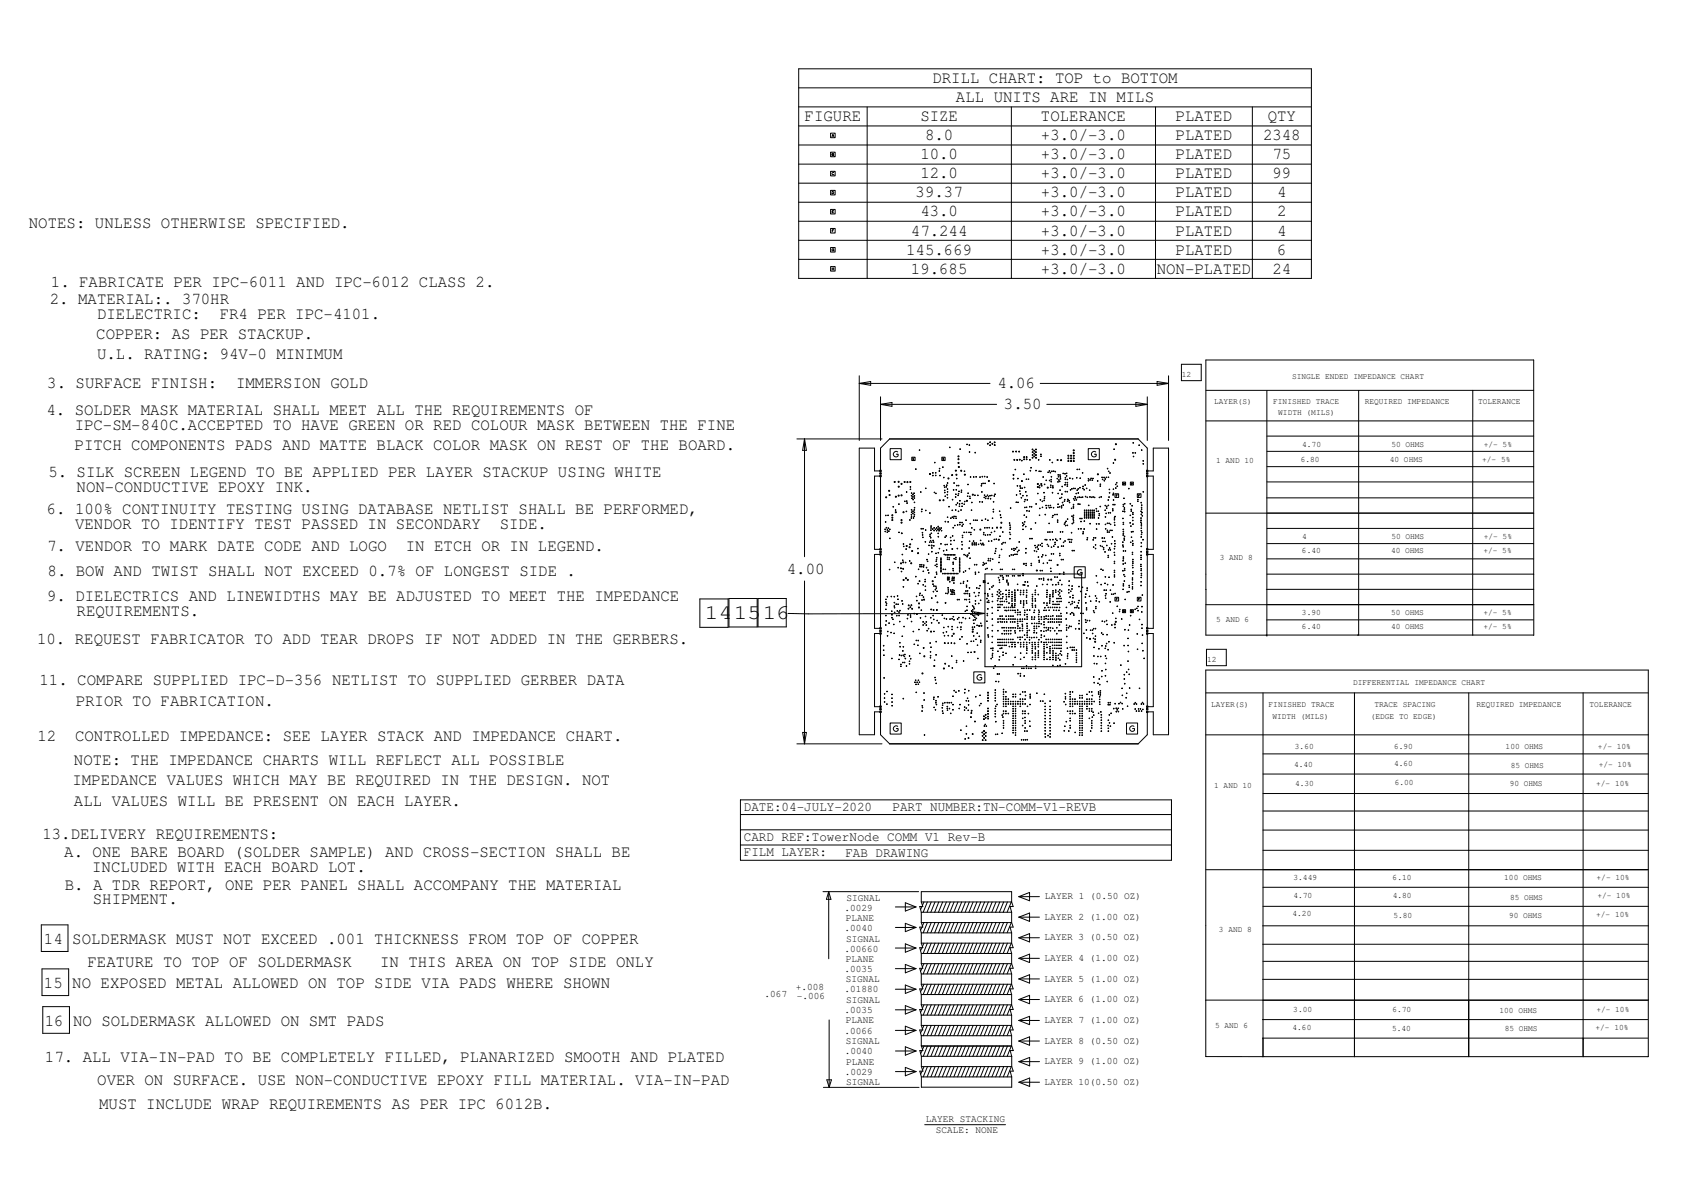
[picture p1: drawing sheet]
<svg xmlns="http://www.w3.org/2000/svg" width="420mm" height="297mm" viewBox="0 0 420 297" stroke-linecap="round" stroke-linejoin="round" font-family="sans-serif">
<defs><g id="words">
<g font-size="5.2">
<text x="173.9" y="152.8">14</text>
<text x="181.1" y="152.7">15</text>
<text x="188.2" y="152.6">16</text>
</g>
<g font-size="4.2">
<text x="230" y="20.5">DRILL CHART: TOP to BOTTOM</text>
<text x="198.5" y="29.9">FIGURE</text>
<text x="227.1" y="29.9">SIZE</text>
<text x="235.8" y="25.2">ALL UNITS ARE IN MILS</text>
<text x="256.8" y="29.9">TOLERANCE</text>
<text x="290" y="29.9">PLATED</text>
<text x="312.8" y="29.9">QTY</text>
<text x="228.2" y="34.6">8.0</text>
<text x="256.8" y="34.6">+3.0/-3.0</text>
<text x="290" y="34.6">PLATED</text>
<text x="311.6" y="34.6">2348</text>
<text x="227.1" y="39.3">10.0</text>
<text x="256.8" y="39.3">+3.0/-3.0</text>
<text x="290" y="39.3">PLATED</text>
<text x="313.9" y="39.3">75</text>
<text x="227.1" y="44">12.0</text>
<text x="256.8" y="44">+3.0/-3.0</text>
<text x="290" y="44">PLATED</text>
<text x="313.9" y="44">99</text>
<text x="225.9" y="48.7">39.37</text>
<text x="227.1" y="53.4">43.0</text>
<text x="256.8" y="48.7">+3.0/-3.0</text>
<text x="256.8" y="53.4">+3.0/-3.0</text>
<text x="290" y="48.7">PLATED</text>
<text x="290" y="53.4">PLATED</text>
<text x="315.1" y="48.7">4</text>
<text x="315.1" y="53.4">2</text>
<text x="7.1" y="56.2">NOTES: UNLESS OTHERWISE SPECIFIED.</text>
<text x="224.7" y="58.1">47.244</text>
<text x="256.8" y="58.1">+3.0/-3.0</text>
<text x="290" y="58.1">PLATED</text>
<text x="315.1" y="58.1">4</text>
<text x="223.6" y="62.8">145.669</text>
<text x="256.8" y="62.8">+3.0/-3.0</text>
<text x="290" y="62.8">PLATED</text>
<text x="315.1" y="62.8">6</text>
<text x="12.6" y="70.7">1. FABRICATE PER IPC-6011 AND IPC-6012 CLASS 2.</text>
<text x="224.7" y="67.5">19.685</text>
<text x="256.8" y="67.5">+3.0/-3.0</text>
<text x="285.4" y="67.5">NON-PLATED</text>
<text x="313.9" y="67.5">24</text>
<text x="12.3" y="75">2. MATERIAL:. 370HR</text>
<text x="23.8" y="83.7">COPPER: AS PER STACKUP.</text>
<text x="23.9" y="78.7">DIELECTRIC:</text>
<text x="54.2" y="78.7">FR4 PER IPC-4101.</text>
<text x="23.9" y="88.5">U.L. RATING: 94V-0 MINIMUM</text>
<text x="11.7" y="95.6">3. SURFACE FINISH:</text>
<text x="58.2" y="95.6">IMMERSION GOLD</text>
<text x="246.1" y="95.8">4.06</text>
<text x="247.7" y="100.9">3.50</text>
<text x="11.4" y="102.3">4. SOLDER MASK MATERIAL SHALL MEET ALL THE REQUIREMENTS OF</text>
<text x="18.4" y="106">IPC-SM-840C.ACCEPTED TO HAVE GREEN OR RED COLOUR MASK BETWEEN THE FINE</text>
<text x="18.4" y="111.1">PITCH COMPONENTS PADS AND MATTE BLACK COLOR MASK ON REST OF THE BOARD.</text>
<text x="11.9" y="117.7">5. SILK SCREEN LEGEND TO BE APPLIED PER LAYER STACKUP USING WHITE</text>
<text x="18.9" y="121.5">NON-CONDUCTIVE EPOXY INK.</text>
<text x="11.5" y="126.7">6. 100% CONTINUITY TESTING USING DATABASE NETLIST SHALL BE PERFORMED,</text>
<text x="18.5" y="130.5">VENDOR TO IDENTIFY TEST PASSED IN SECONDARY</text>
<text x="123.3" y="130.5">SIDE.</text>
<text x="11.7" y="136.1">7. VENDOR TO MARK DATE CODE AND LOGO</text>
<text x="100.1" y="136.1">IN ETCH OR IN LEGEND.</text>
<text x="11.7" y="142">8. BOW AND TWIST SHALL NOT EXCEED 0.7% OF LONGEST SIDE .</text>
<text x="194.1" y="141.5">4.00</text>
<text x="11.6" y="148.2">9. DIELECTRICS AND LINEWIDTHS MAY BE ADJUSTED TO MEET THE IMPEDANCE</text>
<text x="18.9" y="152.1">REQUIREMENTS.</text>
<text x="9.2" y="158.9">10. REQUEST FABRICATOR TO ADD TEAR DROPS IF NOT ADDED IN THE GERBERS.</text>
<text x="9.7" y="169.1">11. COMPARE SUPPLIED IPC-D-356 NETLIST TO SUPPLIED GERBER DATA</text>
<text x="18.7" y="174.2">PRIOR TO FABRICATION.</text>
<text x="9.2" y="182.9">12</text>
<text x="18.5" y="182.9">CONTROLLED IMPEDANCE: SEE LAYER STACK AND IMPEDANCE CHART.</text>
<text x="18.3" y="188.8">NOTE: THE IMPEDANCE CHARTS WILL REFLECT ALL POSSIBLE</text>
<text x="17.9" y="193.8">IMPEDANCE VALUES WHICH MAY BE REQUIRED IN THE DESIGN. NOT</text>
<text x="18.3" y="198.9">ALL VALUES WILL BE PRESENT ON EACH LAYER.</text>
<text x="10.5" y="206.9">13.DELIVERY REQUIREMENTS:</text>
<text x="15.9" y="211.4">A. ONE BARE BOARD (SOLDER SAMPLE) AND CROSS-SECTION SHALL BE</text>
<text x="22.7" y="215.1">INCLUDED WITH EACH BOARD LOT.</text>
<text x="16" y="219.5">B. A TDR REPORT, ONE PER PANEL SHALL ACCOMPANY THE MATERIAL</text>
<text x="22.9" y="223.1">SHIPMENT.</text>
<text x="10.8" y="232.9">14 SOLDERMASK MUST NOT EXCEED .001 THICKNESS FROM TOP OF COPPER</text>
<text x="21.6" y="238.5">FEATURE TO TOP OF SOLDERMASK</text>
<text x="93.8" y="238.5">IN THIS AREA ON TOP SIDE ONLY</text>
<text x="10.8" y="243.7">15 NO EXPOSED METAL ALLOWED ON TOP SIDE VIA PADS WHERE SHOWN</text>
<text x="11" y="253">16 NO SOLDERMASK ALLOWED ON SMT PADS</text>
<text x="11.1" y="262.1">17. ALL VIA-IN-PAD TO BE COMPLETELY FILLED, PLANARIZED SMOOTH AND PLATED</text>
<text x="24" y="267.6">OVER ON SURFACE. USE NON-CONDUCTIVE EPOXY FILL MATERIAL. VIA-IN-PAD</text>
<text x="24.5" y="273.5">MUST INCLUDE WRAP REQUIREMENTS AS PER IPC 6012B.</text>
</g>
<g font-size="3.3">
<text x="183.5" y="200.1">DATE:04-JULY-2020</text>
<text x="220.2" y="200.1">PART NUMBER:TN-COMM-V1-REVB</text>
<text x="183.5" y="207.6">CARD REF:TowerNode COMM V1 Rev-B</text>
<text x="183.5" y="211.1">FILM LAYER:</text>
<text x="208.6" y="211.3">FAB DRAWING</text>
</g>
<g font-size="2.5">
<text x="257.8" y="221.8">LAYER 1 (0.50 OZ)</text>
<text x="208.4" y="224.7">.0029</text>
<text x="208.7" y="227.1">PLANE</text>
<text x="208.8" y="222.2">SIGNAL</text>
<text x="257.7" y="226.9">LAYER 2 (1.00 OZ)</text>
<text x="208.4" y="229.6">.0040</text>
<text x="208.8" y="232.3">SIGNAL</text>
<text x="257.7" y="231.9">LAYER 3 (0.50 OZ)</text>
<text x="208.4" y="234.8">.00660</text>
<text x="208.4" y="239.8">.0035</text>
<text x="208.7" y="237.3">PLANE</text>
<text x="257.7" y="237.2">LAYER 4 (1.00 OZ)</text>
<text x="188.6" y="245.9">.067</text>
<text x="196.3" y="244.3">+.008</text>
<text x="208.4" y="244.9">.01880</text>
<text x="208.7" y="242.3">SIGNAL</text>
<text x="257.7" y="242.2">LAYER 5 (1.00 OZ)</text>
<text x="196.6" y="246.4">-.006</text>
<text x="208.4" y="249.9">.0035</text>
<text x="208.8" y="247.4">SIGNAL</text>
<text x="257.7" y="247.2">LAYER 6 (1.00 OZ)</text>
<text x="208.4" y="255">.0066</text>
<text x="208.7" y="252.5">PLANE</text>
<text x="208.7" y="257.6">SIGNAL</text>
<text x="257.7" y="252.4">LAYER 7 (1.00 OZ)</text>
<text x="257.7" y="257.5">LAYER 8 (0.50 OZ)</text>
<text x="208.4" y="260.1">.0040</text>
<text x="208.7" y="262.6">PLANE</text>
<text x="257.7" y="262.6">LAYER 9 (1.00 OZ)</text>
<text x="208.4" y="265.2">.0029</text>
<text x="208.7" y="267.8">SIGNAL</text>
<text x="257.7" y="267.7">LAYER 10(0.50 OZ)</text>
<text x="228.4" y="276.7">LAYER STACKING</text>
<text x="230.9" y="279.4">SCALE: NONE</text>
</g>
<g font-size="2.1">
<text x="291.6" y="93">12</text>
<text x="318.8" y="93.5">SINGLE ENDED IMPEDANCE CHART</text>
<text x="299.6" y="99.7">LAYER(S)</text>
<text x="314.1" y="99.7">FINISHED TRACE</text>
<text x="336.7" y="99.7">REQUIRED IMPEDANCE</text>
<text x="364.7" y="99.7">TOLERANCE</text>
<text x="315.4" y="102.3">WIDTH (MILS)</text>
<text x="320.9" y="113.9">6.80</text>
<text x="321.3" y="110.3">4.70</text>
<text x="342.9" y="113.9">40 OHMS</text>
<text x="343.3" y="110.3">50 OHMS</text>
<text x="365.7" y="113.9">+/- 5%</text>
<text x="366.1" y="110.3">+/- 5%</text>
<text x="300" y="114.2">1 AND 10</text>
<text x="321.2" y="136.5">6.40</text>
<text x="321.3" y="133">4</text>
<text x="343.2" y="136.5">40 OHMS</text>
<text x="343.3" y="133">50 OHMS</text>
<text x="366" y="136.5">+/- 5%</text>
<text x="366.1" y="133">+/- 5%</text>
<text x="300.9" y="138.1">3 AND 8</text>
<text x="300.1" y="153.6">5 AND 6</text>
<text x="321.2" y="151.8">3.90</text>
<text x="321.2" y="155.3">6.40</text>
<text x="343.2" y="151.8">50 OHMS</text>
<text x="343.2" y="155.3">40 OHMS</text>
<text x="366" y="151.8">+/- 5%</text>
<text x="366" y="155.3">+/- 5%</text>
<text x="297.8" y="163.3">12</text>
<text x="333.8" y="168.9">DIFFERENTIAL IMPEDANCE CHART</text>
<text x="298.8" y="174.5">LAYER(S)</text>
<text x="313" y="174.5">FINISHED TRACE</text>
<text x="313.9" y="177.4">WIDTH (MILS)</text>
<text x="338.2" y="177.3">(EDGE TO EDGE)</text>
<text x="339.1" y="174.5">TRACE SPACING</text>
<text x="364.3" y="174.5">REQUIRED IMPEDANCE</text>
<text x="392.2" y="174.5">TOLERANCE</text>
<text x="319.5" y="184.9">3.60</text>
<text x="343.9" y="184.9">6.90</text>
<text x="371.5" y="184.9">100 OHMS</text>
<text x="394.2" y="184.9">+/- 10%</text>
<text x="319.3" y="189.3">4.40</text>
<text x="343.9" y="189">4.60</text>
<text x="372.7" y="189.5">85 OHMS</text>
<text x="394.4" y="189.3">+/- 10%</text>
<text x="299.6" y="194.4">1 AND 10</text>
<text x="319.5" y="194">4.30</text>
<text x="344.1" y="193.7">6.00</text>
<text x="372.5" y="194">90 OHMS</text>
<text x="393.8" y="194">+/- 10%</text>
<text x="319.1" y="221.5">4.70</text>
<text x="319.1" y="217.2">3.449</text>
<text x="343.6" y="217.2">6.10</text>
<text x="343.6" y="221.7">4.80</text>
<text x="371.1" y="217.2">100 OHMS</text>
<text x="372.5" y="222">85 OHMS</text>
<text x="393.9" y="217.2">+/- 10%</text>
<text x="394.1" y="221.7">+/- 10%</text>
<text x="318.9" y="226.1">4.20</text>
<text x="343.8" y="226.4">5.80</text>
<text x="372.3" y="226.4">90 OHMS</text>
<text x="393.8" y="226.3">+/- 10%</text>
<text x="300.7" y="230">3 AND 8</text>
<text x="319.1" y="249.7">3.00</text>
<text x="343.5" y="249.7">6.70</text>
<text x="370" y="249.9">100 OHMS</text>
<text x="393.9" y="249.7">+/- 10%</text>
<text x="299.8" y="253.7">5 AND 6</text>
<text x="318.9" y="254.2">4.60</text>
<text x="343.5" y="254.4">5.40</text>
<text x="371.2" y="254.5">85 OHMS</text>
<text x="393.6" y="254.2">+/- 10%</text>
</g>
</g></defs>
<g fill="none" stroke="#000" stroke-width=".25">
<path d="M197.1 17h126.4v51.7h-126.4zM197.1 21.7h126.4M197.1 26.4h126.4M197.1 31.1h126.4M197.1 35.8h126.4M204.9 32.9h1.1v1.1h-1.1zM204.9 37.5h1.1v1.2h-1.1zM205.3 33.7l.2-.6 .2 .6M205.3 38.1h.3v.3h-.3v-.6l.3 .1v.2M205.3 33.5h.3M213.9 26.4v42.3M249.5 26.4v42.3"/>
<path d="M285.1 26.4v42.3M309 26.4v42.3M197.1 45.2h126.4M197.1 49.9h126.4M197.1 54.6h126.4M197.1 59.3h126.4M197.1 40.5h126.4M204.9 47h1.1v1.1h-1.1zM204.9 51.7h1.1v1.1h-1.1zM204.9 56.4h1.1v1.1h-1.1zM204.9 42.3h1.1v1.1h-1.1zM205.3 47.2l.4 .2-.1 .4h-.3z"/>
<path d="M205.3 52.2h.2M205.3 56.9h.2M205.7 56.7h-.4v.5M205.7 52h-.4v.5h.4M205.7 42.6a.28 .28 0 0 0-.4 0 .28 .28 0 0 0 0 .4 .28 .28 0 0 0 .4 0M197.1 64h126.4M204.9 65.8h1.1v1.1h-1.1zM204.9 61.1h1.1v1.1h-1.1zM205.3 66.1v.5M205.3 66.3h.4M205.7 61.4h-.1a.26 .26 0 0 0-.3 .1 .26 .26 0 0 0 .1 .3 .26 .26 0 0 0 .3-.2h-.1M205.7 66.1v.5"/>
<path d="M212 92.7v16M212 94.6h32.3M212 94.6l2.8-.5v1zM217.2 99.8l2.9-.5v.9zM217.2 97.9v10.8M217.2 99.8h28.7M256.6 94.6h31.7M258.3 99.8h24.8M280.2 99.3l2.9 .5-2.9 .4zM283.1 97.9v10.8M285.5 94.1l2.8 .5-2.8 .5zM288.3 92.7v16"/>
<path d="M291.5 89.9h4.9v4h-4.9zM297.5 96.3h80.9M312.6 96.3v60.4M335.2 96.3v60.4M363.4 96.3l-.1 60.4M196.6 108.3h21M198.5 108.3l.5 2.8h-1zM198.5 108.3v29.1M217.1 117.3h.3v.3h-.3zM217.1 116.6h.3v.4h-.3zM217.1 116h.3v.4h-.3zM217.2 116.8h.1"/>
<path d="M217.2 116.1v.2M217.2 116.7v.2M217.2 117.3v.2M217.2 116.2v-5.6l2.3-2.3h61.3l2.3 2.3v5.6M217.2 117.5v18M217.3 116.2h-1.5v-5.6h-3.8v70.7h3.8v-5.7h1.5M217.3 117.5h-1.5v18h1.5M217.3 116.1v.2M217.3 116.7v.2M217.3 117.3v.2M219.6 110.7h2.7v2.7h-2.7zM220.6 118.8h.2v.2h-.2z"/>
<path d="M220.8 118.9h.1M221.5 111.5a.67 .67 0 0 0-1 .1 .67 .67 0 0 0 .1 1 .67 .67 0 0 0 1-.1v-.4h-.5M221.6 118.7h.2v.3h-.2zM221.6 120h.2v.2h-.2zM221.8 118.8v.1M222.3 119.3h.2v.2h-.2zM222.5 119.3v.1M223.1 118.8h.2v.2h-.2zM223.2 118.9v.1M223.8 118.8h.2v.3h-.2zM223.9 118.9v.1M224.5 118.8h.2v.2h-.2z"/>
<path d="M224.7 118.9v.1M224.9 112.8h.9v.8h-.9zM225.2 113.2h.2M225.5 113h-.3v.4h.3M225.9 115.7l.1 .1zM226 115.7l-.1 .1M226.8 111l.1 .1zM226.8 111.1h.1M229.3 116.8h.3v.3h-.3zM229.5 116.9v.1M230.1 116.6l.1 .1zM230.1 117.2l.1 .2z"/>
<path d="M230.1 116.7h.1M230.1 117.3h.1M230.2 117.3v.1M230.6 114l.1 .2zM230.6 114.1h.1M230.6 114.1v.1M230.8 116.6l.1 .1zM230.8 117.2l.1 .2zM230.8 117.3h.1M230.9 116.6l-.1 .1M231.7 116.1l.1 .2zM231.7 116.2h.1"/>
<path d="M231.7 115.5l.2 .2zM231.8 115.6h.1M231.8 117.2l.2 .2zM231.9 117.3h.1M231.9 117.3v.1M232.4 112.8h.8v.8h-.8zM232.5 115.2l.2 .1zM232.6 115.3h.1M232.6 113.2h.2M232.8 117.7l.1 .2zM232.8 117.8h.1M232.8 117.8v.1"/>
<path d="M232.9 119.7l.1 .2zM232.9 113h-.3v.4h.3M232.9 119.8h.1M232.9 119.8v.1M233.5 119.6l.2 .2zM233.6 119.7h.1M233.7 119.1l.2 .1zM233.8 119.2h.1M233.9 117.9h.2v.3h-.2zM234 118l.1 .1M234.3 110.3l.1 .1zM234.3 110.4h.1"/>
<path d="M234.8 117.1h.2v.2h-.2zM235 117.2v.1M235.3 119.1l.2 .1zM235.4 119.2h.1M235.7 116h.2v.2h-.2zM235.8 117h.3v.2h-.3zM235.9 116.1v.1M236 118l.1 .1zM236 119.7l.1 .2zM236 117.1v.1M236 118.1h.1M236 119.8h.1"/>
<path d="M236.1 118.1h.1M236.1 119.8h.1M236.4 113.2h.2v.2h-.2zM236.4 112.5h.2v.2h-.2zM236.4 114.1h.2v.2h-.2zM236.4 115.1h.3v.2h-.3zM236.4 119.7l.2 .2zM236.5 119.8h.1M236.5 113.2v.1M236.5 112.6h.1M236.5 114.2v.1M236.6 115.2v.1"/>
<path d="M236.8 110.7l.1 .2zM236.9 110.8h.1M237 116h.3v.2h-.3zM237.2 116.1v.1M237.9 116.2l.1 .1zM237.9 117h.3v.2h-.3zM237.9 116.3h.1M237.9 116.2v.1M238.1 117.1v.1M238.5 109.6l.2 .1zM238.6 109.7h.1M238.7 119.4l.2 .2z"/>
<path d="M238.8 119.5h.1M238.8 119.5v.1M239.1 109.7l.1 .2zM239.1 111.4l.2 .2zM239.1 109.8h.1M239.2 109.8h.1M239.2 111.5h.1M239.2 111.5v.1M239.4 117.6l.1 .2zM239.4 117.7h.1M240.2 117.6l.1 .2zM240.2 117.7h.1"/>
<path d="M240.5 111.6l.2 .1zM240.6 111.7h.1M240.8 117.6l.1 .1zM240.8 117.7h.1M240.8 117.6v.1M241.7 117.6l.2 .2zM241.8 117.7h.1M241.8 117.7v.1M242.1 119.8l.1 .1zM242.1 119.9h.1M242.1 119.3l.2 .1zM242.1 119.8v.1"/>
<path d="M242.2 119.4h.1M242.3 117.5l.1 .2zM242.3 117.6h.1M242.5 119.2l.1 .1zM242.6 119.3h-.1M242.9 117.5l.1 .1zM242.9 117.6h.1M243 119.2l.1 .1zM243 119.3h.1M243.5 117.6l.1 .2zM243.5 117.7h.1M243.6 109.4h.2v.2h-.2z"/>
<path d="M243.7 109.5h.1M243.8 118.5h.3v.3h-.3zM244 118.6v.1M244.2 109h.2v.2h-.2zM244.2 109.7h.2v.2h-.2zM244.3 109.1h.1M244.3 109.9h.1M244.7 109.4h.2v.2h-.2zM244.8 109.5h.1M245.2 119.2l.1 .2zM245.2 119.3h.1M245.3 109h.2v.2h-.2z"/>
<path d="M245.3 109.7h.2v.2h-.2zM245.4 109.1h.1M245.4 109.8h.1M249.8 111.3h.2v.2h-.2zM249.9 111.4h.1M249.9 117.1h.2v.1h-.2zM249.9 118h.2v.2h-.2zM250 117.2h.1M250 118.1h.1M250.2 113.3h.1v.2h-.1zM250.2 113.5h.1M250.4 115.8l.2 .1z"/>
<path d="M250.5 115.8h.1M250.5 115.8v.1M250.6 111.3h.2v.2h-.2zM250.7 111.4h.1M250.9 113.4h.1v.2h-.1zM250.9 113.5h.1M250.9 119.8l.2 .1zM251 119.9h.1M251.1 118l.1 .1zM251.1 118.1h.1M251.3 111.3h.2v.2h-.2zM251.4 111.4h.1"/>
<path d="M251.5 113.3h.2v.2h-.2zM251.6 113.4h.1M251.6 119.8l.1 .2zM251.7 119.9h.1M251.7 119.9v.1M252 113.6l.2 .1zM252 118.6h.2v.2h-.2zM252.1 113.7h.1M252.1 118.7h.1M252.1 113.6v.1M252.5 116.9l.2 .2zM252.6 112.7h.2v.2h-.2z"/>
<path d="M252.6 113.2h.2v.2h-.2zM252.6 117h.1M252.6 112.8h.1M252.6 113.3h.1M253.2 118.2l.1 .1zM253.2 112.7h.2v.2h-.2zM253.2 113.2h.2v.2h-.2zM253.2 118.3h.1M253.2 112.8h.1M253.3 113.3h.1M253.7 118.2l.1 .1zM253.7 118.3h.1"/>
<path d="M254 113.4l.2 .1zM254.1 113.5h.1M254.1 116.1l.2 .1zM254.2 116.1h.1M254.3 115.3l.2 .2zM254.3 115.4h.1M254.4 115.4h.1M254.6 110.8h.2v.2h-.2zM254.6 112.8h.2v.2h-.2zM254.7 111.5h.2v.2h-.2zM254.7 112.2h.2v.2h-.2zM254.8 110.9h.1"/>
<path d="M254.7 112.9h.1M254.7 112.3h.1M254.8 111.6h.1M255.1 111.1h.2v.2h-.2zM255.1 112.5h.2v.2h-.2zM255.1 111.8h.2v.2h-.2zM255.1 111.2h.1M255.2 111.9v.1zM255.2 112.6h.1M255.5 111.4h.2v.2h-.2zM255.5 110.8h.2v.2h-.2zM255.5 112.2h.2v.2h-.2z"/>
<path d="M255.5 112.8h.2v.2h-.2zM255.5 116l.2 .2zM255.5 111.5h.1M255.6 112.3h.1M255.6 110.9h.1M255.6 112.9h.1M255.6 116.1h.1M255.9 119.3h.3v.2h-.3zM256.1 119.4h.1M256.2 113.4l.1 .1zM256.3 113.5h-.1M256.3 116.2l.2 .1z"/>
<path d="M256.4 116.3h.1M256.4 116.2v.1M256.4 119.7l.2 .2zM256.5 119.8v.1M256.7 116.2l.2 .2zM256.7 112l.2 .2zM256.8 112.5l.1 .1zM256.8 119.3h.2v.2h-.2zM256.8 116.3h.1M256.8 112.1h.1M256.8 112.5v.1M257 119.8l.1 .1z"/>
<path d="M257 119.4h.1M257 119.9h.1M257 119.8v.1M257.3 117.6l.1 .2zM257.4 117.7h.1M257.7 119.4l.1 .2zM257.7 119.5h.1M258.1 118.4l.1 .2zM258.1 118.5h.1M258.1 118.5v.1M258.5 116.4l.2 .2zM258.6 116.5h.1"/>
<path d="M258.8 116.1l.2 .1zM258.9 118.5l.1 .1zM258.9 116.2h.1M258.9 118.6h.1M258.9 113.4l.2 .1zM259 113.5h.1M259.1 116.5l.1 .2zM259.1 116.6h.1M259.2 119.6l.1 .2zM259.2 119.7h.1M259.2 119.7v.1M259.3 118.3l.1 .1z"/>
<path d="M259.3 118.7l.1 .2zM259.3 117.5l.2 .2zM259.3 118.4h.1M259.3 118.9h.1M259.3 118.3v.1M259.3 118.8v.1M259.4 117.6v.1M259.4 116.2l.2 .1zM259.5 116.3h.1M259.6 114l.1 .2zM259.6 114.1h.1M259.6 114.1v.1"/>
<path d="M259.7 119.8l.1 .2zM259.7 119.9h.1M259.7 119.9v.1M259.9 116.2l.1 .1zM259.9 116.3h.1M260 116.2v.1M260.3 116.3l.1 .1zM260.3 116.4h.1M260.4 116.4h.1M260.8 118l.1 .2zM260.8 113.4h.2v.2h-.2zM260.8 118.1h.1"/>
<path d="M261 118.8l.1 .2zM261 113.5h.1M261 117.1l.2 .1zM261 118.9h.1M261.1 117.2h.1M261.1 117.5l.1 .2zM261.2 117.6h.1M261.2 118.3l.1 .2zM261.2 118.4h.1M261.4 118.7l.1 .2zM261.4 118.8h.1M261.5 117.1l.1 .2z"/>
<path d="M261.5 117.6l.2 .1zM261.5 117.2h.1M261.6 118l.1 .2zM261.6 117.7h.1M261.6 118.1v.1M261.7 113.4h.2v.2h-.2zM261.8 113.5v.1M262 120l.1 .1zM262.2 116.7l.2 .2zM262.3 116.8h.1M262.7 116.8l.1 .1zM262.7 119.5l.1 .2z"/>
<path d="M262.7 116.9h.1M262.7 119.6h.1M262.8 116.9h.1M262.8 119.6v.1M262.8 118.2l.1 .1zM262.8 119l.1 .1zM262.8 117.8l.1 .1zM262.8 118.3h.1M262.8 119.1h.1M262.9 117.8l-.1 .1M262.9 119.1h.1M263.1 116.7l.1 .1z"/>
<path d="M263.1 117.3l.1 .2zM263.1 116.8h.1M263.1 117.4h.1M263.2 116.8h.1M263.3 119.5l.1 .1zM263.3 119l.1 .1zM263.3 119.9l.1 .1zM263.3 118.2l.1 .2zM263.3 118.3h.1M263.3 119.6h.1M263.3 120h.1M263.3 119.1h.1"/>
<path d="M263.3 119.9v.1M263.5 113h.2v.2h-.2zM263.5 113.6h.2v.3h-.2zM263.5 112.3h.2v.2h-.2zM263.6 113.1h.1M263.6 113.7v.1M263.6 112.4v.1M263.9 117.9l.1 .1zM263.9 118h.1M264.1 113h.3v.2h-.3zM264.1 113.6h.3v.3h-.3zM264.1 112.3h.3v.2h-.3z"/>
<path d="M264.3 113.1h.1M264.3 113.7v.1M264.3 112.4v.1M264.6 118l.1 .2zM264.6 118.1h.1M264.8 111h.2v.2h-.2zM264.8 111.7h.2v.2h-.2zM264.8 112.3h.2v.2h-.2zM264.8 113h.2v.2h-.2zM264.8 113.6h.2v.3h-.2zM265 111.1h.1M265 111.7v.1"/>
<path d="M265 112.4v.1M265 113.1h.1M265 113.7v.1M265.6 117.8l.1 .1zM265.6 117.9h.1M265.7 117.9h.1M265.7 115.7l.2 .2zM265.8 115.8h.1M266.2 115.7l.2 .2zM266.3 115.8h.1M266.4 117.9l.2 .1zM266.5 118h.1"/>
<path d="M267 116.6l.2 .1zM267.1 116.7h.1M267.1 116.6v.1M267.1 119.9l.2 .2zM267.2 120h.1M267.7 119.6l.1 .1zM267.7 119.7h.1M268.5 118l.1 .2zM268.5 118.5l.1 .2zM268.5 110.7h2.7v2.7h-2.7zM268.5 118.6h.1M268.5 118.1v.1"/>
<path d="M268.9 118.3l.1 .2zM268.9 118.4h.1M269 118.4h.1M269.1 117.9l.2 .2zM269.2 118h.1M269.4 118.4l.2 .1zM269.5 118.5h.1M269.6 118l.1 .1zM269.6 118.1h.1M269.7 118v.1M270.4 111.5a.67 .67 0 0 0-1 .1 .67 .67 0 0 0 .1 1 .67 .67 0 0 0 1-.1v-.4h-.5M270.8 116.9h.2v.2h-.2z"/>
<path d="M270.8 118.6l.1 .1zM270.8 118.7h.1M270.9 117v.1M271.4 119.8l.1 .2zM271.4 119.4l.2 .1zM271.4 119.9h.1M271.5 119.9v.1M271.5 119.5h.1M271.8 117.7l.2 .1zM271.9 117.8h.1M272 118.2l.1 .1zM272 118.3h.1"/>
<path d="M272.3 117.7l.2 .2zM272.4 117.8h.1M272.4 118.5l.1 .2zM272.4 118.6h.1M272.6 118.1l.1 .1zM272.7 118.2h.1M272.9 117.7l.1 .1zM272.9 117.8h.1M273 117.8h.1M273.2 115.5l.1 .2zM273.2 115.6h.1M273.3 115.6v.1"/>
<path d="M273.4 117.7l.1 .1zM273.4 117.8h.1M273.5 116.2l.1 .2zM273.5 116.3h.1M273.8 116.6l.1 .2zM273.8 116.7h.1M273.9 116.7h.1M274.6 114.2l.2 .1zM274.7 114.3h.1M274.7 114.2v.1M274.8 110.7l.1 .2zM274.8 110.8h.1"/>
<path d="M274.9 110.8v.1M275 113.3h.2v.2h-.2zM275.2 113.4v.1M275.2 109.5h.2v.2h-.2zM275.2 119.4l.1 .2zM275.2 119.5h.1M275.3 119.5h.1M275.4 109.6h.1M275.5 119l.1 .2zM275.5 119.1h.1M275.6 119.9l.1 .1zM275.6 120h.1"/>
<path d="M277 118.9h.7v.8h-.7zM277.2 119.1l.2 .1v.3h-.2zM278.9 118.9h.7v.8h-.7zM279.1 119.1l.3 .2-.2 .2zM279.5 111.7l.1 .1zM279.5 109.2l.2 .1zM279.5 111.7h.1M279.6 112.5l.1 .2zM279.6 109.3h.1M279.6 112.6h.1M279.7 112.6v.1M280 111.7l.2 .1z"/>
<path d="M280.1 111.7h.1M280.1 111.7v.1M281 109.7l.1 .2zM281 109.9h.1M281.6 111l.2 .1zM281.7 111v.1M282 113.6l.1 .2zM282 114.4l.1 .1zM282 113.7h.1M282 114.4h.1M282.1 114.4v.1M282.9 116h.3v.4h-.3z"/>
<path d="M282.9 116.6h.3v.4h-.3zM282.9 117.3h.3v.3h-.3zM283 116.2h1.5v-5.6h3.8v70.7h-3.8v-5.7h-1.5M283 116.1v.2M283 116.7v.2M283 117.3v.2M283 116.8h.1M283 117.5h1.5v18h-1.5M283.1 117.5v18M283.1 116.1v.2M283.1 116.7v.2M283.1 117.3v.2"/>
<path d="M297.5 103.8h80.9M312.6 118.9h65.8M312.6 115.1h65.8M312.6 111.4h65.8M312.6 107.6h65.8M217.1 135.3h.3v.4h-.3zM217.1 136h.3v.3h-.3zM217.1 136.6h.3v.3h-.3zM217.2 136.1h.1M217.2 135.4v.2M217.2 136.1v.1M217.2 136.7v.2"/>
<path d="M217.2 136.8v18.2M217.3 136.8h-1.5v18.2h1.5M217.3 135.4v.2M217.3 136.1v.1M217.3 136.7v.2M218.3 130.5l.1 .1zM218.3 131l.2 .2zM218.3 130.6h.1M218.4 130.6h.1M218.4 131.1h.1M218.4 131.1v.1M218.4 128.7l.2 .1z"/>
<path d="M218.5 127.1l.1 .1zM218.5 128.8h.1M218.5 122.6h.2v.2h-.2zM218.5 127.2h.1M218.6 130.1l.2 .2zM218.7 122.7h.1M218.7 130.2h.1M218.9 130.7l.1 .1zM218.9 131.2l.1 .2zM218.9 131.3h.1M218.9 130.8h.1M219 127.1l.2 .1z"/>
<path d="M219.1 130.2l.1 .2zM219.1 127.1h.1M219.1 127.1v.1M219.1 130.3h.1M219.2 131l.2 .1zM219.3 121h.2v.2h-.2zM219.3 131h.1M219.3 131v.1M219.4 122h.2v.2h-.2zM219.4 121.1h.1M219.5 130.5l.1 .2zM219.5 132.7l.1 .2z"/>
<path d="M219.5 122.1v.1M219.5 130.6h.1M219.5 132.8h.1M219.5 132.8v.1M220 128.2h.3v.2h-.3zM220 127.6h.3v.2h-.3zM220 127h.3v.2h-.3zM220.2 128.2v.2M220.2 127.7v.1M220.2 127.1v.1M220.3 124.9l.2 .2zM220.4 125.1h.1"/>
<path d="M220.4 125v.1M220.7 138.6l.1 .2zM220.7 138.7h.1M220.9 125.8l.1 .1zM220.9 126.3h.2v.2h-.2zM220.9 122.4h.2v.3h-.2zM220.9 125.9h.1M220.9 125.8v.1M221.1 126.3v.1M221.1 122.5v.1M221.5 140l.2 .1zM221.6 122.2h.2v.2h-.2z"/>
<path d="M221.7 124.3l.2 .1zM221.7 131.3l.2 .1zM221.8 122.2v.1M221.8 120v.1M221.8 124.4h.1M221.8 131.4h.1M221.8 131.3v.1M222.2 138.9h.2v.2h-.2zM222.3 122.1h.2v.2h-.2zM222.3 128.8h.2v.3h-.2zM222.3 128.2h.2v.2h-.2zM222.3 138.9l.1 .1"/>
<path d="M222.4 131.5h.2v.2h-.2zM222.5 131.5v.1zM222.5 122.2v.1M222.5 128.9v.1M222.5 128.3v.1M222.6 136.7l.1 .2zM222.6 136.8h.1M222.7 138.1l.1 .2zM222.7 138.2h.1M222.7 138.6h.3v.3h-.3zM222.7 138.2v.1M222.8 126.3h.2v.2h-.2z"/>
<path d="M222.8 134.1l.2 .2zM222.9 134.2h.1M222.9 134.7l.1 .2zM222.9 138.7v.1M222.9 134.8h.1M223 126.3v.1M223 134.8v.1M223.2 123.6l.1 .1zM223.2 123.7h.1M223.4 138.7l.1 .2zM223.4 138.8h.1M223.5 135.4l.1 .1z"/>
<path d="M223.5 135.5h.1M223.6 126.1l.1 .1zM223.6 135.5h.1M223.6 134.6h.2v.2h-.2zM223.6 126.2h.1M223.6 121.3l.2 .2zM223.6 123.5l.2 .2zM223.7 121.4h.1M223.7 123.7h.1M223.7 124l.2 .2zM223.7 123.6v.1M223.7 134.7h.1"/>
<path d="M223.8 124.1h.1M224.3 134.9h.2v.2h-.2zM224.4 138.3l.1 .2zM224.4 128.2l.2 .2zM224.4 138.4v.1M224.4 134.2h.3v.2h-.3zM224.5 135v.1M224.5 128.3h.1M224.5 120.6l.2 .2zM224.5 120.1l.2 .1zM224.6 120.7v.1M224.6 120.2h.1"/>
<path d="M224.6 134.3h.1M224.7 138.9h.2v.2h-.2zM224.8 127.7l.1 .2zM224.8 126.9l.1 .1zM224.8 127.3l.2 .1zM224.8 122.2l.2 .2zM224.8 125.7l.2 .1zM224.8 127.8h.1M224.8 121.6l.2 .1zM224.8 126.3l.2 .1zM224.8 127h.1M224.9 138.9v.1"/>
<path d="M224.9 122.3h.1M224.9 127.4h.1M224.9 125.8h.1M224.9 126.4h.1M224.9 133l.2 .2zM224.9 121.7h.1M224.9 122.9l.2 .1zM224.9 135.8h.3v.3h-.3zM224.9 133.1h.1M225 122.9h.1M225 133.1h.1M225 122.9v.1"/>
<path d="M225.1 135.9v.1M225.1 126.6l.2 .1zM225.2 121.9l.1 .2zM225.2 122.5l.1 .2zM225.2 126l.1 .2zM225.2 123.2l.2 .1zM225.2 126.7h.1M225.2 122.6h.1M225.2 126.1h.1M225.2 122h.1M225.3 123.3h.1M225.3 127.7l.2 .2z"/>
<path d="M225.4 127.8h.1M225.4 121.6l.2 .2zM225.5 127.3l.1 .1zM225.5 125.7l.1 .2zM225.5 121.7h.1M225.5 122.8l.2 .2zM225.5 122.3l.2 .1zM225.5 126.9l.2 .1zM225.5 126.3l.2 .2zM225.5 123.9l.2 .1zM225.5 127.4h.1M225.6 125.2l.1 .1z"/>
<path d="M225.6 126.4h.1M225.6 127h.1M225.6 127.4h.1M225.6 125.8h.1M225.6 122.4h.1M225.6 122.9h.1M225.6 123.9v.1M225.6 125.3h.1M225.6 122.3v.1M226.4 136.4h.2v.2h-.2zM226.4 135.3l.1 .1zM226.4 135.4h.1"/>
<path d="M226.5 135.3v.1M226.6 136.4v.1M226.9 139.3l.2 .1zM226.9 139.7l.2 .2zM227 139.4h.1M227 139.3v.1M227 139.8h.1M227.1 121.3l.2 .2zM227.1 121.4h.1M227.2 121.4h.1M227.2 130.4l.2 .1zM227.3 130.5h.1"/>
<path d="M227.3 126.1l.2 .2zM227.3 139.3l.2 .1zM227.4 139.7l.1 .2zM227.4 126.2h.1M227.4 125.6l.1 .1zM227.4 139.4h.1M227.4 139.3v.1M227.4 125.7h.1M227.4 139.8h.1M227.5 131.3l.2 .2zM227.6 131.9l.1 .1zM227.6 131.4h.1"/>
<path d="M227.6 131.4v.1M227.6 132h.1M227.6 132.5l.2 .1zM227.7 130.4l.1 .1zM227.7 132.6h.1M227.7 130.5h.1M227.8 139.8l.1 .1zM227.8 139.9h.1M227.8 139.3l.2 .2zM227.9 139.4h.1M227.9 139.4v.1M228.2 133.6l.2 .2z"/>
<path d="M228.3 133.7h.1M228.3 130.7l.2 .1zM228.3 120.4l.2 .1zM228.3 125.9l.2 .1zM228.4 130.8h.1M228.4 120.5h.1M228.4 126h.1M228.4 125.9v.1M228.5 140l.2 .1zM228.6 138l.2 .1zM228.7 138.1h.1M228.8 138.4l.1 .2z"/>
<path d="M228.9 138.5h-.1M229 136.6l.2 .2zM229.1 136.7h.1M229.1 134.5l.2 .1zM229.2 134.6h.1M229.3 133.7l.2 .1zM229.4 126.5l.1 .1zM229.4 133.8h.1M229.4 132.2l.1 .2zM229.4 126.6h.1M229.4 131.8l.2 .1zM229.4 132.3h.1"/>
<path d="M229.5 131.9h.1M229.5 133.3l.2 .2zM229.6 132.6l.1 .1zM229.6 133.4h.1M229.6 130.7l.2 .2zM229.6 132.7h.1M229.6 130.2l.2 .1zM229.6 129.7l.2 .2zM229.7 130.8h.1M229.7 129.8h.1M229.7 130.3h.1M229.7 131.5l.2 .1z"/>
<path d="M229.7 134.5h.3v.2h-.3zM229.8 131.6h.1M229.8 133.7l.1 .1zM229.8 136l.2 .2zM229.8 135.1l.2 .2zM229.8 133.8h.1M229.9 136.1h.1M229.9 134.5v.1M229.9 135.2h.1M230 130.5l.2 .1zM230.1 130.5v.1M230.1 133.3l.2 .1z"/>
<path d="M230.2 133.4h.1M230.3 133.7l.1 .1zM230.3 134.6l.2 .1zM230.3 133.8h.1M230.4 134.7h.1M230.4 130.8l.1 .2zM230.4 130.2l.1 .1zM230.4 130.3h.1M230.4 130.9h.1M230.5 130.9h.1M230.5 121.4l.1 .2zM230.5 121.5h.1"/>
<path d="M230.7 139.4l.1 .2zM230.7 130.5l.2 .1zM230.7 139.5h.1M230.8 130.6h.1M230.8 121.6l.2 .2zM230.9 136.4l.1 .2zM230.9 121.8h.1M230.9 136.5h.1M230.9 138.4l.2 .1zM231 138.5h.1M231 138l.1 .1zM231 130.8l.2 .2z"/>
<path d="M231 138.1h.1M231 130.2l.2 .1zM231 137.5l.2 .2zM231.1 139.7l.1 .1zM231.1 139.1l.1 .2zM231.1 130.9h.1M231.1 130.3h.1M231.1 130.9v.1M231.1 137.6h.1M231.1 139.8h.1M231.1 139.2h.1M231.1 139.2v.1"/>
<path d="M231.3 130.5l.2 .2zM231.4 131.5l.2 .2zM231.4 129.8l.2 .2zM231.4 130.6h.1M231.4 132.3l.2 .2zM231.4 136.3l.2 .1zM231.4 131.6h.1M231.4 129.9h.1M231.5 131.6h.1M231.5 136.4h.1M231.5 132.4h.1M231.5 132.4v.1"/>
<path d="M231.6 130.9l.2 .1zM231.6 130.2l.2 .1zM231.7 130.3h.1M231.7 131h.1M231.7 130.9v.1M231.7 135.3l.1 .1zM231.7 123.3h.3v.2h-.3zM231.8 135.4h.1M231.8 135.3v.1M231.9 130.5l.1 .2zM231.9 123.4v.1M231.9 130.6h.1"/>
<path d="M232.1 138.4l.1 .1zM232.1 137.6l.1 .2zM232.1 138l.1 .2zM232.1 139.8l.1 .2zM232.1 139.5l.1 .1zM232.1 139.1l.1 .2zM232.1 138.7l.1 .2zM232.1 134.1l.1 .1zM232.1 130.2l.2 .1zM232.1 138.1h.1M232.1 137.7h.1M232.1 138.8h.1"/>
<path d="M232.1 138.5h.1M232.1 139.2h.1M232.1 140h.1M232.1 139.6h.1M232.1 134.2h.1M232.1 137.7v.1M232.1 138.8v.1M232.1 139.9v.1M232.2 130.3h.1M232.2 130.8l.2 .2zM232.3 130.9h.1M232.7 123.3h.2v.2h-.2z"/>
<path d="M232.7 135.8l.2 .2zM232.8 135.9h.1M232.8 123.4v.1M232.9 136.7l.2 .2zM232.9 136.8h.1M233 136.8h.1M233 120.1l.1 .2zM233 120.9l.2 .2zM233 121.4l.2 .2zM233.1 120.2h-.1M233.1 121h.1M233.1 121.5h.1"/>
<path d="M233.1 132.4l.1 .2zM233.1 121.5v.1M233.1 122.3l.2 .2zM233.1 134.3l.2 .1zM233.2 128.6l.1 .2zM233.2 132.5h.1M233.2 134.4h.1M233.2 132.5v.1M233.2 122.4h.1M233.2 128.7h.1M233.2 122.4v.1M233.3 136.8l.1 .1z"/>
<path d="M233.3 136.9h.1M233.4 136.9h.1M233.4 132.1l.1 .2zM233.4 120l.1 .2zM233.4 132.2h.1M233.4 120.1h.1M233.5 120.1h.1M233.5 135.6l.1 .2zM233.5 135.7h.1M233.5 135.7v.1M233.6 134.2l.2 .2zM233.6 122l.2 .1z"/>
<path d="M233.6 136.8l.2 .1zM233.6 134.3h.1M233.7 122.7l.1 .2zM233.7 120.6l.1 .1zM233.7 137.9l.1 .1zM233.7 136.9h.1M233.7 121.3l.2 .1zM233.7 127.5l.2 .2zM233.7 137.4l.2 .2zM233.7 122.1h.1M233.7 122.8h.1M233.8 138h.1"/>
<path d="M233.8 137.5h.1M233.8 120.7h-.1M233.8 127.6h.1M233.8 121.4h.1M233.8 122.8h.1M233.8 121.3v.1M233.8 127.6v.1M233.8 128.7l.2 .1zM233.9 128.8h.1M234 136.8l.2 .1zM234.1 124.9l.1 .2zM234.1 136.9h.1"/>
<path d="M234.1 137.9l.2 .2zM234.1 125h.1M234.1 137.5l.2 .2zM234.2 138v.1M234.2 137.6h.1M234.4 136.8l.1 .1zM234.4 136.9h.1M234.5 132.5l.1 .2zM234.5 136.9h.1M234.5 133.3l.2 .2zM234.5 127.8l.2 .1zM234.5 134.2l.2 .1z"/>
<path d="M234.5 132.6v.1M234.6 127.8h.1M234.6 134.3h.1M234.6 133.4h.1M234.6 127.8v.1M234.7 136.8l.2 .1zM234.8 136.9h.1M234.9 135.3h.1v.2h-.1zM234.9 125.8l.1 .2zM234.9 127.5l.1 .2zM234.9 135.4l.1 .1zM234.9 127.6h.1"/>
<path d="M234.9 125.9h.1M234.9 123.2l.2 .1zM235 132.1l.1 .2zM235 123.3h.1M235 132.2h.1M235.1 139.1l.1 .1zM235.1 138.6l.1 .2zM235.1 130.1l.2 .2zM235.1 136.8l.2 .1zM235.1 138.7h.1M235.2 139.2h.1M235.2 130.2h.1"/>
<path d="M235.2 138.7v.1M235.2 136.9h.1M235.2 120.8l.1 .1zM235.2 127.8l.2 .1zM235.3 120.9h.1M235.3 127.9h.1M235.3 127.8v.1M235.3 127.3l.2 .2zM235.3 133.2l.2 .2zM235.3 137.8l.2 .1zM235.4 127.4h.1M235.4 137.9h.1"/>
<path d="M235.4 133.3h.1M235.4 137.8v.1M235.5 136.8l.1 .1zM235.5 129.6l.2 .1zM235.5 136.9h.1M235.6 129.7h.1M235.6 136.9h.1M235.6 129.6v.1M235.7 122.5l.1 .2zM235.7 125.8l.2 .1zM235.7 127.4l.2 .1zM235.7 137.9l.2 .1z"/>
<path d="M235.8 121.9l.1 .1zM235.8 137.5l.1 .1zM235.8 122.6v.1M235.8 138h.1M235.8 125.8v.1M235.8 127.4h.1M235.8 121.9h.1M235.8 127.4v.1M235.8 137.6h.1M235.8 127.8l.2 .1zM235.8 124.4l.2 .2zM235.8 120.8l.2 .1z"/>
<path d="M235.9 127.9h.1M235.9 124.5v.1M235.9 120.9h.1M235.9 120.8v.1M236.1 135.3l.2 .1zM236.2 124l.1 .2zM236.2 135.4h.1M236.2 135.3v.1M236.2 129.4l.2 .2zM236.2 124.1h.1M236.3 129.5h.1M236.3 122.1l.2 .2z"/>
<path d="M236.4 126.1l.1 .1zM236.4 122.2h.1M236.4 121.7l.2 .2zM236.5 126.2h-.1M236.5 121.8h.1M236.5 121.1l.2 .2zM236.6 121.2h.1M236.6 121.2v.1M236.6 124.8l.2 .2zM236.7 124.2l.1 .2zM236.7 124.9h.1M236.7 139.8l.1 .2z"/>
<path d="M236.7 137.6l.1 .2zM236.7 139.5l.1 .1zM236.7 139.1l.1 .2zM236.7 138l.1 .2zM236.7 138.7l.1 .2zM236.7 138.4l.1 .1zM236.7 124.3h.1M236.7 129.3l.2 .2zM236.7 138.1h.1M236.7 137.7h.1M236.7 138.8h.1M236.7 124.3v.1"/>
<path d="M236.7 138.5h.1M236.7 139.2h.1M236.7 140h.1M236.7 139.6h.1M236.8 123.5l.1 .1zM236.8 137.7v.1M236.8 138.5h.1M236.8 138.8v.1M236.8 139.2h.1M236.8 139.6h.1M236.8 139.9v.1M236.8 128.8l.1 .2z"/>
<path d="M236.8 123.6h.1M236.8 129.5h.1M236.8 128.9h.1M236.8 129.4v.1M237 125.8l.2 .1zM237.1 125.9h.1M237.1 125.8v.1M237.1 121.3l.2 .2zM237.1 120.9l.2 .1zM237.2 121.4h.1M237.2 121.4v.1M237.2 121h.1"/>
<path d="M237.2 133.6l.2 .1zM237.2 135.4l.2 .1zM237.3 133.7h.1M237.3 128.8l.1 .2zM237.3 124.8l.1 .2zM237.3 135.4h.1M237.3 124.1l.2 .2zM237.3 129.7l.2 .1zM237.3 134.3l.2 .2zM237.3 124.9h.1M237.3 128.9h.1M237.4 124.9h.1"/>
<path d="M237.4 128.9v.1M237.4 124.2h.1M237.4 129.8h.1M237.4 134.4h.1M237.4 132.5l.1 .2zM237.4 132l.1 .2zM237.4 132.6h.1M237.4 132.1h.1M237.5 132.1v.1M237.6 129.3l.1 .1zM237.6 129.4h.1M237.8 131.3l.1 .1z"/>
<path d="M237.8 136.8l.1 .1zM237.8 124.3l.2 .2zM237.8 131.4h.1M237.9 131.3v.1M237.9 136.8v.1M237.9 124.4h.1M237.9 123.7l.2 .1zM238 123.7v.1M238.2 136.9l.1 .2zM238.2 137h.1M238.3 128.2l.1 .2zM238.3 137v.1"/>
<path d="M238.3 128.4h.1M238.4 131.3l.1 .1zM238.4 123.4h.3v.3h-.3zM238.4 131.3v.1M238.5 137.2l.2 .2zM238.6 123.5v.1M238.6 137.4h.1M238.6 137.3v.1M238.7 122.3l.1 .2zM238.7 136.9l.2 .1zM238.7 122.4h.1M238.7 122.4v.1"/>
<path d="M238.8 121.6l.1 .2zM238.8 136.9v.1M238.8 121.7h.1M239 131.3l.2 .1zM239 136.4l.2 .1zM239 135.1l.2 .2zM239 131.4h.1M239.1 131.3v.1M239.1 136.5h.1M239.1 135.2h.1M239.2 133.5l.1 .1zM239.2 122.4l.1 .1z"/>
<path d="M239.2 133.5h.1M239.2 122.5h.1M239.3 137.6l.1 .2zM239.3 122.9l.1 .1zM239.3 123h.1M239.3 137.7h.1M239.3 129.1l.2 .2zM239.3 122.9v.1M239.4 129.2h.1M239.4 131.8l.2 .1zM239.4 131.3l.2 .1zM239.5 131.9h.1"/>
<path d="M239.5 131.4h.1M239.6 125.8l.2 .1zM239.7 125.9h.1M239.7 130.2l.1 .1zM239.7 123.9l.1 .1zM239.7 124h.1M239.7 130.3h.1M239.8 124h.1M239.8 133.9l.2 .2zM239.8 134.3l.2 .2zM239.8 134h.1M239.8 134.4h.1"/>
<path d="M239.9 134h.1M239.9 134.4v.1M239.9 121.9h.2v.3h-.2zM240.1 122v.1M240.1 133.4l.2 .2zM240.1 128.3l.2 .1zM240.2 133.5h.1M240.2 128.4h.1M240.3 133.9l.1 .1zM240.3 134.3l.1 .2zM240.3 130.6l.2 .2zM240.3 134h.1"/>
<path d="M240.4 130.7h.1M240.4 134h.1M240.4 134.4h.1M240.4 139.2l.1 .2zM240.4 139.3h.1M240.5 122.1l.1 .2zM240.5 139.3v.1M240.5 122.2h.1M240.6 128.3l.1 .1zM240.6 128.4h.1M240.8 133.9l.1 .1zM240.8 134.3l.1 .2z"/>
<path d="M240.8 134h.1M240.8 134.4h.1M240.8 134.4v.1M240.9 139.2l.1 .2zM240.9 139.3h.1M240.9 139.3v.1M241 128.3l.1 .1zM241 128.4h.1M241.1 128.4h.1M241.2 122.1l.1 .2zM241.2 122.2h.1M241.4 134.2l.1 .2z"/>
<path d="M241.4 134.3h.1M241.6 123.7l.2 .2zM241.7 123.8h.1M241.8 130.5h.2v.3h-.2zM241.9 133.2l.1 .2zM241.9 134l.1 .2zM241.9 130.6v.1M241.9 134.1h.1M241.9 133.4h.1M241.9 133.3v.1M242.2 121.3l.1 .1zM242.2 134.3l.1 .2z"/>
<path d="M242.2 128.3l.1 .1zM242.2 121.4h.1M242.2 128.4h.1M242.2 134.4h.1M242.3 123.8l.1 .1zM242.3 123.9h.1M242.3 123.8v.1M242.4 134l.2 .1zM242.5 134h.1M242.5 139.3l.1 .2zM242.5 134v.1M242.5 139.4h.1"/>
<path d="M242.6 138.7l.1 .2zM242.6 138.8h.1M242.6 131.8l.2 .1zM242.6 134.3l.2 .2zM242.6 138.8v.1M242.6 131.3l.2 .2zM242.7 131.9h.1M242.7 131.4h.1M242.7 134.4h.1M242.7 134.4v.1M242.8 122.6l.1 .2zM242.8 122.7h.1"/>
<path d="M242.8 122.1l.2 .1zM242.8 139l.2 .2zM242.9 139.1h.1M242.9 122.2h.1M242.9 130.1l.1 .2zM243 130.2h.1M243 130.2v.1M243 132l.2 .1zM243.1 128l.1 .1zM243.1 122.9l.2 .1zM243.1 132.1h.1M243.1 128.1h.1"/>
<path d="M243.2 123h.1M243.2 122.4l.1 .2zM243.2 138.9l.2 .1zM243.2 122.5h.1M243.3 139h.1M243.5 130.1l.1 .2zM243.5 130.2h.1M243.6 122.1l.1 .2zM243.6 122.2h.1M243.6 131.9l.2 .1zM243.7 128.3l.1 .1zM243.7 132h.1"/>
<path d="M243.7 128.4h.1M243.7 122.9l.2 .2zM243.7 138.2l.2 .2zM243.8 123h.1M243.8 122.4l.2 .2zM243.8 137.8l.2 .1zM243.8 138.3h.1M243.8 137.9h.1M243.8 122.6h.1M243.9 133.4l.1 .2zM243.9 133.5h.1M244 130.1l.1 .2z"/>
<path d="M244 130.2h.1M244.2 131.8l.1 .2zM244.2 122.2l.1 .2zM244.2 138.3l.2 .1zM244.2 122.3h.1M244.2 132h.1M244.3 122.3h.1M244.3 131.9v.1M244.3 138.4h.1M244.3 123l.2 .1zM244.3 137.8l.2 .1zM244.4 137.8h.1"/>
<path d="M244.4 123.1h.1M244.4 123v.1M244.4 137.8v.1M244.5 131.3l.2 .1zM244.6 133.4l.1 .1zM244.6 131.4h.1M244.6 122.2l.2 .1zM244.6 133.5h.1M244.7 133.5h.1M244.7 122.3h.1M244.7 122.2v.1M244.8 130.2l.1 .1z"/>
<path d="M244.8 127.8l.2 .1zM244.8 137.9l.2 .1zM244.8 130.3h.1M244.8 127.9h.1M244.9 127.9h.1M244.9 137.9v.1M245 126.2l.2 .1zM245 125.6l.2 .2zM245.1 123.7l.1 .2zM245.1 125.7h.1M245.1 126.3h.1M245.1 123.8h.1"/>
<path d="M245.2 122.3l.2 .1zM245.2 133l.2 .2zM245.3 133.1h.1M245.3 122.4h.1M245.3 131l.2 .2zM245.4 131.1h.1M245.4 136.4l.1 .2zM245.4 121.9l.2 .1zM245.5 136.5h-.1M245.5 121.9h.1M245.5 135.9l.2 .1zM245.6 136h.1"/>
<path d="M245.6 135.3l.2 .1zM245.7 135.4h.1M245.7 132.9l.2 .2zM245.8 133.1h.1M245.8 133v.1M245.9 130h.2v.3h-.2zM246 130.1v.1M246.3 133h.2v.3h-.2zM246.4 138.7l.1 .1zM246.4 138.8h.1M246.5 137.4l.1 .2zM246.5 133.1v.1"/>
<path d="M246.5 137.5h.1M246.5 136.9l.2 .2zM246.6 126l.1 .2zM246.6 137h.1M246.6 126.2h.1M246.6 137v.1M246.6 126.1v.1M246.6 132.2l.2 .2zM246.7 132.3h.1M246.7 127l.2 .1zM246.8 130h.2v.3h-.2zM246.8 127.1h.1"/>
<path d="M246.9 127.6l.1 .1zM246.9 127.7h.1M246.9 128.8h.3v.3h-.3zM247 130.1v.1M247 135.5l.2 .1zM247.1 135.6h.1M247.1 128.9v.1M247.1 134.1l.2 .2zM247.2 134.2h.1M247.3 131.2l.2 .1zM247.4 131.3h.1M247.4 133.8l.2 .1z"/>
<path d="M247.5 133.9h.1M247.9 133.8l.2 .1zM248 133.9h.1M249 137.1l.1 .1zM249 129l.2 .1zM249 131.3l.2 .1zM249.1 129.1h.1M249.1 137.2h.1M249.1 131.4h.1M249.1 132.8l.1 .2zM249.1 129.5l.1 .1zM249.1 130.5l.2 .1z"/>
<path d="M249.1 129.6h.1M249.1 132.9h.1M249.2 129.6h.1M249.2 132.9h.1M249.2 130l.1 .2zM249.2 130.6h.1M249.2 131.8l.2 .1zM249.2 131.9h.1M249.2 130.1h.1M249.3 125.3l.1 .1zM249.3 130.1h.1M249.3 125.4h.1"/>
<path d="M249.3 125.3v.1M249.4 136.8l.2 .1zM249.5 136.9h.1M249.6 135.4l.1 .1zM249.6 135.5h.1M249.9 136.8l.2 .2zM249.9 136.9l.1 .1M250.1 135.3l.1 .1zM250.1 135.7l.2 .1zM250.2 135.3l-.1 .1M250.2 135.7v.1M250.3 136.7l.2 .1z"/>
<path d="M250.4 136.8h.1M250.5 135.3l.1 .2zM250.5 135.4h.1M250.7 123.8l.1 .2zM250.7 123.9h.1M250.7 122l.2 .2zM250.7 123.9v.1M250.8 135l.1 .1zM250.8 122.1h.1M250.8 136.7l.2 .1zM250.8 135.1h.1M250.9 136.8h.1"/>
<path d="M251 136l.1 .2zM251 136.1h.1M251.1 136.1h.1M251.1 123.8l.1 .2zM251.1 124h.1M251.2 123.9v.1M251.3 135.7l.1 .1zM251.4 135.8h.1M251.4 133.6l.1 .2zM251.4 133.7v.1M251.5 121.1l.2 .1zM251.6 121.2h.1"/>
<path d="M251.7 121.8l.1 .1zM251.7 120.3l.1 .2zM251.7 121.9h.1M251.7 121.8v.1M251.7 120.4h.1M251.9 122.7l.2 .2zM252 122.8v.1M252.1 120.4l.2 .1zM252.1 120.5h.1M252.2 128.9l.2 .2zM252.3 129h.1M252.3 129.6l.1 .2z"/>
<path d="M252.3 122.2l.1 .2zM252.3 130.5l.2 .2zM252.3 122.3h.1M252.3 129.7h.1M252.4 130.6h.1M252.5 139h.2v.2h-.2zM252.5 129.3l.2 .1zM252.6 129.4h.1M252.6 129.3v.1M252.6 127l.2 .2zM252.7 139.1h.1M252.7 127.1h.1"/>
<path d="M252.7 123.6l.1 .2zM252.7 120.2l.2 .1zM252.7 128.7l.2 .1zM252.7 123.7h.1M252.8 123.7v.1M252.8 120.3h.1M252.8 125.1l.1 .2zM252.8 128.7v.1M252.8 125.2h.1M252.8 123.2l.2 .1zM252.9 123.3h.1M253 129.8l.1 .2z"/>
<path d="M253 121.3l.2 .1zM253 136.3l.2 .2zM253.1 135.3l.1 .1zM253.1 121.4h.1M253.1 129.9h.1M253.1 121.3v.1M253.1 129.9v.1M253.1 136.4h.1M253.1 139l.1 .1zM253.1 139.4l.1 .2zM253.1 135.4h.1M253.1 139.5h.1"/>
<path d="M253.2 127.5l.1 .1zM253.2 139l-.1 .1M253.2 139.5h.1M253.2 125.1l.2 .1zM253.2 127.6h.1M253.2 125.2h.1M253.3 122.2l.1 .2zM253.3 125.2h.1M253.3 125.9l.1 .2zM253.3 122.3h.1M253.4 126h-.1M253.4 123.3l.1 .1z"/>
<path d="M253.4 123.4h.1M253.8 126l.2 .2zM253.9 126.1h.1M254 124.9l.1 .2zM254 132.8l.2 .1zM254.1 125v.1M254.1 132.9h.1M254.3 130.4l.2 .2zM254.3 130.5h.1M254.4 139l.1 .1zM254.4 139.4l.1 .2zM254.4 139.5h.1"/>
<path d="M254.4 139.1h.1M254.4 124.9l.2 .2zM254.4 139v.1M254.5 125.1h.1M254.5 125v.1M254.5 132.8l.2 .1zM254.6 132.9h.1M255.2 135.8l.1 .2zM255.2 135.9h.1M255.3 134.5l.1 .2zM255.3 134.6h.1M255.4 128.9l.2 .2z"/>
<path d="M255.4 135l.2 .2zM255.4 129h.1M255.5 129h.1M255.5 135.1h.1M255.6 124.2l.1 .2zM255.6 124.4h.1M255.7 136l.1 .1zM255.7 136.1h.1M255.9 134.9l.1 .1zM255.9 134.9h.1M255.9 134.9v.1M255.9 120h.3v.3h-.3z"/>
<path d="M256 121.7l.1 .1zM256 121.8h.1M256.1 135.4l.1 .1zM256.1 134.4l.1 .2zM256.1 120.1v.1M256.1 137.4l.2 .1zM256.1 135.5h.1M256.1 134.5h.1M256.2 137.4v.1M256.3 138.6l.2 .1zM256.3 138.2l.2 .1zM256.4 138.7h.1"/>
<path d="M256.4 138.2v.1M256.4 127l.1 .2zM256.4 120.2l.2 .2zM256.4 127.1h.1M256.5 125.3l.1 .2zM256.5 120.3h.1M256.5 127.1v.1M256.5 125.5h.1M256.6 134.4l.1 .1zM256.6 123.2l.2 .2zM256.6 134.5h.1M256.7 123.3h.1"/>
<path d="M256.7 134.5h.1M256.7 123.3v.1M257 137.3l.1 .1zM257 134l.1 .1zM257 134.1h.1M257 137.4h.1M257.1 134.7l.1 .2zM257.1 134.1h.1M257.1 123.6l.1 .2zM257.1 125.1l.2 .1zM257.1 134.8h.1M257.1 123.7h.1"/>
<path d="M257.2 123.7h.1M257.2 125.2h.1M257.2 136.8l.2 .2zM257.2 136.9h.1M257.4 138.9l.1 .1zM257.4 139h.1M257.5 121.5l.2 .1zM257.5 123.4l.2 .1zM257.5 121.6h.1M257.6 123.5h.1M257.6 122.9l.2 .1zM257.6 122.5l.2 .1z"/>
<path d="M257.7 123h.1M257.7 122.6h.1M257.8 133.1l.1 .1zM257.8 126.9l.2 .1zM257.8 133.2h.1M257.9 127h.1M257.9 133.1v.1M257.9 136.9l.2 .2zM258 137.1h.1M258 124.6l.2 .2zM258.1 124.7h.1M258.1 124.7v.1"/>
<path d="M258.1 125.2l.1 .2zM258.1 125.3l.1 .1M258.2 133.1l.1 .1zM258.2 133.2h.1M258.3 138.8l.2 .1zM258.3 134.3l.2 .1zM258.4 120.2h.2v.2h-.2zM258.4 134.3h.1M258.4 138.9h.1M258.4 134.3v.1M258.5 131.2l.1 .1zM258.5 120.3v.1"/>
<path d="M258.5 131.3h.1M258.6 124.7l.1 .1zM258.6 134.7l.2 .1zM258.6 124.8h.1M258.6 124.7v.1M258.7 134.7h-.1M258.8 129.1l.1 .1zM258.8 125.2l.2 .1zM258.8 138.2l.2 .1zM258.8 129.1v.1M258.9 125.3h.1M258.9 138.2v.1"/>
<path d="M259 131.2l.1 .1zM259 131.3h.1M259 133.1l.2 .1zM259.1 124.6l.1 .2zM259.1 133.2h.1M259.1 124.7h.1M259.2 120.1l.1 .2zM259.2 120.2h.1M259.2 125.1l.2 .2zM259.3 138.2l.1 .1zM259.3 125.2h.1M259.3 138.3h.1"/>
<path d="M259.3 136.6l.2 .1zM259.3 134.9l.2 .2zM259.4 136.7h.1M259.4 135h.1M259.5 131.2l.2 .1zM259.6 127.5l.1 .2zM259.6 131.3h.1M259.6 121.5l.1 .1zM259.6 131.2v.1M259.6 127.6h.1M259.6 121.6h.1M259.7 121.6h.1"/>
<path d="M259.7 127.6v.1M259.7 133.1l.2 .1zM259.7 120.2l.2 .2zM259.7 127.1l.2 .2zM259.7 133.2h.1M259.7 120.4h.1M259.8 127.2h.1M259.8 133.1v.1M259.8 136.6l.2 .1zM259.9 125.2l.1 .1zM259.9 125.3h.1M259.9 134.7l.2 .1z"/>
<path d="M259.9 136.7h.1M260 134.8h.1M260.2 126.9l.1 .1zM260.2 133.7l.2 .2zM260.2 134.2l.2 .1zM260.2 127h.1M260.3 127h.1M260.3 133.8h.1M260.3 134.3h.1M260.4 132.9l.2 .2zM260.4 133h.1M260.5 133h.1"/>
<path d="M260.7 133.2l.1 .2zM260.7 126.9l.2 .1zM260.7 133.4h.1M260.8 133.3v.1M260.8 127h.1M260.8 139.3h.2v.2h-.2zM260.8 126.9v.1M260.9 128.2l.1 .2zM260.9 128.7l.1 .2zM260.9 125.1l.2 .1zM260.9 128.4h.1M261 128.8h-.1"/>
<path d="M261 128.3v.1M261 124.3l.1 .2zM261 134.9l.1 .1zM261 139.3v.1M261 121.7l.1 .1zM261 125.2h.1M261 124.4h.1M261 135h.1M261 121.8h.1M261.4 124.9l.1 .2zM261.4 137l.1 .1zM261.4 136.5l.1 .1z"/>
<path d="M261.4 125h.1M261.4 122.9l.2 .1zM261.4 125v.1M261.4 136.6h.1M261.5 120.8l.1 .2zM261.5 136.6h.1M261.5 137.1h.1M261.5 123h.1M261.5 132.9l.2 .1zM261.5 120.9v.1M261.6 131.1l.1 .2zM261.6 133h.1"/>
<path d="M261.6 132.9v.1M261.6 131.3h.1M261.6 131.2v.1M261.8 138l.1 .1zM261.8 122.7l.2 .1zM261.8 134.7l.2 .1zM261.8 124.8l.2 .1zM261.8 125.2l.2 .1zM261.9 138l-.1 .1M261.9 134.7h.1M261.9 124.9h.1M261.9 122.8h.1"/>
<path d="M261.9 125.3h.1M261.9 122.7v.1M261.9 124.8v.1M261.9 134.7v.1M261.9 121.8l.2 .2zM262 121.9h.1M262.1 120.1h.1M262.1 123.9l.1 .2zM262.1 120v.1M262.1 131.1l.1 .2zM262.1 131.2h.1M262.1 124h.1"/>
<path d="M262.2 124h.1M262.2 131.2v.1M262.2 138l.2 .1zM262.2 124.5l.2 .2zM262.3 134.7l.1 .1zM262.3 138.1h.1M262.3 138v.1M262.3 124.6h.1M262.3 133.7l.2 .2zM262.3 134.7h.1M262.3 134.7v.1M262.4 133.8h.1"/>
<path d="M262.5 123.6l.2 .1zM262.5 129.2l.2 .2zM262.6 123.7h.1M262.6 129.3h.1M262.6 123.2l.2 .2zM262.7 123.3h.1M262.7 133.4l.1 .1zM262.7 128.9l.2 .1zM262.7 133.5h.1M262.8 133.5h.1M262.8 121.2l.1 .1zM262.8 129h.1"/>
<path d="M262.8 128.9v.1M262.8 121.3h.1M262.8 129.6l.2 .1zM262.9 129.7h.1M262.9 128.5l.2 .2zM263 128.6h.1M263 128.6v.1M263.2 121.2l.2 .2zM263.3 129.5l.1 .2zM263.3 121.3h.1M263.3 123.6l.1 .1zM263.3 129.6h.1"/>
<path d="M263.3 128l.2 .1zM263.3 123.7h.1M263.4 123.7h.1M263.4 128.1h.1M263.4 123.1l.1 .2zM263.4 123.2h.1M263.5 123.2v.1M263.5 133l.1 .2zM263.5 133.1h.1M263.6 133.1h.1M263.7 123.5l.1 .1zM263.7 123.6h.1"/>
<path d="M263.7 123.5v.1M263.8 123.9l.2 .1zM263.8 133.6l.2 .2zM263.9 124h.1M263.9 133l.1 .2zM263.9 133.7v.1M263.9 133.1h.1M264 120.8l.2 .1zM264.1 120.9h.1M264.1 120.8v.1M264.2 133.7l.2 .1zM264.3 133.8h.1"/>
<path d="M264.3 131.3l.1 .2zM264.3 125.3l.1 .2zM264.3 133.1l.2 .1zM264.3 131.4h.1M264.3 125.4h.1M264.4 125.4v.1M264.4 120.5l.1 .2zM264.4 133.2h.1M264.4 127.3l.2 .1zM264.4 133.1v.1M264.4 120.6h.1M264.4 127.4h.1"/>
<path d="M264.5 129.1l.1 .1zM264.5 127.3v.1M264.5 135.8l.1 .1zM264.5 135.9h.1M264.5 129.2h.1M264.6 129.2h.1M264.6 135.8v.1M264.7 128l.1 .1zM264.7 127.5l.2 .2zM264.8 125.2l.1 .2zM264.8 124.8l.1 .2zM264.8 128.1h.1"/>
<path d="M264.8 120.4l.1 .2zM264.8 124.4l.1 .2zM264.8 128.4l.1 .2zM264.8 128.9l.1 .1zM264.8 127.1l.1 .1zM264.8 127.6h.1M264.8 124.9h.1M264.8 127.6v.1M264.8 123l.2 .1zM264.8 125.3h.1M264.8 128.9h.1M264.8 128.5h.1"/>
<path d="M264.8 127.1h.1M264.8 120.5h.1M264.8 124.5h.1M264.8 127.1v.1M264.8 128.9v.1M264.9 123.1h.1M264.9 135.8l.2 .1zM265 135.9h.1M265 135.8v.1M265 139.8h2.7v2.8h-2.7zM265 123.3l.2 .2zM265.1 123.4h.1"/>
<path d="M265.1 123.4v.1M265.2 122.5l.1 .1zM265.2 120.4l.1 .2zM265.2 120.5h.1M265.2 122.6h.1M265.2 120.5v.1M265.3 122.8l.1 .2zM265.3 122.9h.1M265.5 121.7l.1 .1zM265.5 123.2l.1 .2zM265.5 121.8h.1M265.5 123.3h.1"/>
<path d="M265.5 123.3v.1M265.7 120.8l.1 .2zM265.7 120.9h.1M265.8 120.9v.1M265.8 122.7l.1 .1zM265.8 122.7h.1M265.9 124.3l.2 .1zM265.9 120.5l.2 .2zM265.9 121.5l.2 .2zM266 124.4h.1M266 130.4l.2 .2zM266 120.6h.1"/>
<path d="M266 121.6h.1M266 121.6v.1M266.1 130.5h.1M266.2 122.6l.1 .1zM266.2 122.7h.1M266.3 122.6v.1M266.3 124.3l.2 .2zM266.4 120.2l.1 .2zM266.4 124.4h.1M266.4 127.8l.2 .2zM266.4 120.3h.1M266.4 120.3v.1"/>
<path d="M266.5 128h.1M266.5 127.9v.1M266.6 128.6l.2 .1zM266.6 130.4l.2 .1zM266.6 122.6l.2 .2zM266.7 130.5h.1M266.7 128.7h.1M266.7 122.7h.1M266.8 127.8l.2 .2zM266.9 128h.1M266.9 127.9v.1M267 122.6l.2 .1z"/>
<path d="M267.1 120.4l.1 .2zM267.1 122.7h.1M267.1 131.6l.2 .1zM267.1 120.5h.1M267.2 131.1l.1 .2zM267.2 131.7h.1M267.2 131.3h.1M267.2 131.2v.1M267.4 120.7l.2 .2zM267.4 130.4l.2 .2zM267.5 128.5l.1 .1zM267.5 130.5v.1"/>
<path d="M267.5 120.8v.1M267.5 128.6h.1M267.5 126.7l.2 .2zM267.5 127.7l.2 .1zM267.5 127.2l.2 .2zM267.5 125.8l.2 .2zM267.5 126.3l.2 .1zM267.6 126.9h.1M267.6 127.3h.1M267.6 127.8h.1M267.6 125.9h.1M267.6 126.4h.1"/>
<path d="M267.6 126.8v.1M267.8 122.4l.1 .2zM267.8 122.5h.1M267.8 122.5v.1M268 126.7l.1 .2zM268 126.3l.1 .1zM268 125.8l.1 .2zM268 127.2l.1 .2zM268 127.7l.1 .1zM268 120.4l.2 .2zM268 125.9h.1M268 127.3h.1"/>
<path d="M268 126.4h.1M268 126.8v.1M268 127.8h.1M268.1 120.5h.1M268.1 133.1l.2 .1zM268.2 122.6l.1 .2zM268.2 133.2h.1M268.2 132.6l.2 .2zM268.2 133.1v.1M268.2 122.7h.1M268.3 122.7h.1M268.3 132.7h.1"/>
<path d="M268.4 126.7l.2 .2zM268.4 126.3l.2 .1zM268.4 125.8l.2 .2zM268.4 127.7l.2 .1zM268.4 127.2l.2 .2zM268.5 126.9h.1M268.5 127.3h.1M268.5 127.8h.1M268.5 125.9h.1M268.5 126.4h.1M268.5 126.8v.1M268.5 124.6l.2 .2z"/>
<path d="M268.6 124.7h.1M268.8 120.9l.1 .1zM268.8 121h.1M268.8 122.5l.2 .2zM268.9 129.1l.1 .2zM268.9 122.6h.1M268.9 126.7l.2 .2zM268.9 126.3l.2 .1zM268.9 125.8l.2 .2zM268.9 127.7l.2 .1zM268.9 127.2l.2 .2zM268.9 129.2h.1"/>
<path d="M269 129.2h.1M269 126.9h.1M269 127.3h.1M269 127.8h.1M269 125.9h.1M269 126.4h.1M269 126.8v.1M269.2 122.6l.2 .2zM269.3 122.7h.1M269.4 126.7l.1 .2zM269.4 126.3l.1 .1zM269.4 125.8l.1 .2z"/>
<path d="M269.4 127.7l.1 .1zM269.4 127.2l.1 .2zM269.4 125.9h.1M269.4 127.3h.1M269.4 126.4h.1M269.5 126.8l-.1 .1M269.5 126.4h.1M269.5 127.8h-.1M269.6 122.5l.2 .2zM269.6 133.1l.2 .2zM269.7 122.6h.1M269.7 122.6v.1"/>
<path d="M269.7 133.2h.1M269.8 134.9l.1 .1zM269.8 132.6l.1 .2zM269.8 135h.1M269.8 132.7h.1M269.9 126.7l.1 .2zM269.9 125.8l.1 .2zM269.9 127.7l.1 .1zM269.9 127.2l.1 .2zM269.9 126.3l.1 .1zM269.9 132.7h.1M269.9 126.9h.1"/>
<path d="M269.9 127.3h.1M269.9 127.8h.1M269.9 125.9h.1M269.9 126.4h.1M269.9 126.8v.1M270 122.6l.1 .2zM270 122.7h.1M270.2 134.3l.2 .2zM270.2 135.3l.2 .1zM270.2 132.6l.2 .2zM270.3 134.5h.1M270.3 135.3h.1"/>
<path d="M270.3 132.7h.1M270.3 134.4v.1M270.3 135.3v.1M270.4 125.4l.2 .2zM270.5 129.2l.1 .1zM270.5 130.5l.1 .1zM270.5 125.5h.1M270.5 126l.1 .2zM270.5 129.3h.1M270.5 129.2v.1M270.5 126.2h.1M270.6 130.5l-.1 .1"/>
<path d="M270.9 126l.2 .2zM270.9 127.7l.2 .2zM271 126.2h.1M271 126.1v.1M271 127.8h.1M271.1 129.2l.1 .1zM271.1 129.3h.1M271.1 127.1l.2 .1zM271.1 126.7l.2 .1zM271.1 129.2v.1M271.2 122.6l.1 .2zM271.2 126.8h.1"/>
<path d="M271.2 126.7v.1M271.2 127.2h.1M271.2 122.7h.1M271.2 122.7v.1M271.4 124.9l.1 .1zM271.4 134.6l.2 .1zM271.4 125h.1M271.5 125h.1M271.5 134.7h.1M271.6 122.5l.1 .2zM271.7 122.6h.1M271.9 134.7l.1 .2z"/>
<path d="M271.9 132.7l.1 .1zM271.9 132.8h.1M271.9 132.7v.1M271.9 134.8v.1M272 133.5l.2 .1zM272.1 133.6h.1M272.2 135.1l.2 .1zM272.2 135.5l.2 .1zM272.3 135.1h.1M272.3 135.1v.1M272.3 135.6h.1M272.4 132.7l.1 .1z"/>
<path d="M272.4 132.8h.1M272.4 132.7v.1M272.6 136.1l.1 .1zM272.6 133.5l.1 .2zM272.6 125.8l.1 .1zM272.6 124.7l.2 .1zM272.6 136.2h.1M272.6 133.6h.1M272.6 125.9h.1M272.7 129.3l.1 .2zM272.7 127.4l.1 .2zM272.7 133.6h.1"/>
<path d="M272.7 124.8h.1M272.7 124.7v.1M272.7 127.6h.1M272.7 130.4l.2 .1zM272.7 127.5v.1M272.7 129.4h.1M272.8 130.5h.1M272.8 126.6l.2 .1zM272.9 126.7h.1M273 125.3l.1 .1zM273 124.9l.1 .1zM273 134.5l.1 .1z"/>
<path d="M273 125h.1M273 125.4h.1M273 134.6h.1M273 124.9v.1M273.1 134.6h.1M273.1 131.2l.2 .1zM273.1 129l.2 .2zM273.1 130.8l.2 .1zM273.2 129.1h.1M273.2 130.9h.1M273.2 131.3h.1M273.4 123.3l.1 .1z"/>
<path d="M273.4 137l.1 .1zM273.4 137.4l.1 .2zM273.4 124.6l.1 .2zM273.4 123.4h.1M273.4 137.1h.1M273.4 137.5h.1M273.4 135.6l.2 .1zM273.4 126.4l.2 .2zM273.4 124.7h.1M273.5 126.5h.1M273.5 126.5v.1M273.5 135.7h.1"/>
<path d="M273.5 122.6l.2 .1zM273.6 131.2l.1 .1zM273.6 129l.1 .2zM273.6 122.6h.1M273.6 122.6v.1M273.6 131.3h.1M273.6 129.1h.1M273.6 120.7l.2 .1zM273.7 121.5l.1 .1zM273.7 135.1l.1 .2zM273.7 120.8h.1M273.7 121.6h.1"/>
<path d="M273.7 135.2h.1M273.8 135.2h.1M273.8 130.8l.2 .1zM273.9 135.6l.1 .1zM273.9 126.4l.1 .2zM273.9 135.7h.1M273.9 130.9h.1M273.9 126.5h.1M273.9 129.3l.2 .1zM273.9 126.5v.1M274 129.4h.1M274.2 134.1l.1 .1z"/>
<path d="M274.2 134.2h.1M274.3 130.8l.1 .1zM274.3 130.9h.1M274.4 132.4l.1 .1zM274.4 132.5h.1M274.5 125.9l.1 .1zM274.5 125.5l.1 .1zM274.5 125.6h.1M274.5 122l.2 .2zM274.5 126h.1M274.6 124.4l.1 .2zM274.6 122.1h.1"/>
<path d="M274.6 120.6l.2 .2zM274.6 121.6l.2 .2zM274.6 124.5h.1M274.6 123.3l.2 .1zM274.7 121.7h.1M274.7 120.7h.1M274.7 123.4h.1M274.9 136.2l.1 .2zM274.9 138.9l.1 .1zM274.9 138.5l.1 .1zM274.9 135.3l.1 .1zM274.9 128.1l.1 .2z"/>
<path d="M274.9 127.7l.1 .2zM274.9 128.8l.1 .2zM274.9 136.3h.1M274.9 136.9l.2 .1zM274.9 135.4h.1M274.9 136.3v.1M274.9 139h.1M274.9 138.6h.1M274.9 127.8h.1M274.9 128.9h.1M274.9 128.2h.1M275 134.7l.1 .2z"/>
<path d="M275 129.5l.1 .1zM275 133.4l.1 .1zM275 124.4l.1 .2zM275 127.8h.1M275 128.2v.1M275 128.9h.1M275 138.5v.1M275 139h.1M275 137h.1M275 136.9v.1M275 134l.2 .2zM275 134.8h.1"/>
<path d="M275 127.4l.2 .1zM275 124.5h.1M275 129.6h.1M275 133.5h.1M275 134.2h.1M275.1 121.8h.9v.9h-.9zM275.1 134.1v.1M275.1 127.5h.1M275.1 127.4v.1M275.2 120.3l.2 .2zM275.3 120.4h.1M275.4 122.3h.2"/>
<path d="M275.7 122h-.3v.5M277 134.4l.1 .2zM277 133.7l.1 .1zM277 126.1l.1 .1zM277 127.8l.1 .2zM277 138.3l.2 .1zM277 134.5h.1M277 133.8h.1M277 139.1l.2 .1zM277 131.9l.2 .2zM277 134.8l.2 .2zM277 126.2h.1"/>
<path d="M277.1 130.5l.1 .2zM277.1 127.9v.1M277.1 138.4h.1M277.1 137.4l.1 .1zM277.1 131.5l.1 .1zM277.1 124.8l.1 .2zM277.1 124.4l.1 .1zM277.1 128.9l.1 .1zM277.1 129.3l.1 .1zM277.1 131l.1 .2zM277.1 137.8l.1 .1zM277.1 138.3v.1"/>
<path d="M277.1 132h.1M277.1 134.9h.1M277.1 139.1h.1M277.1 135.8l.2 .2zM277.1 139.1v.1M277.1 137.9h.1M277.1 130.6v.1M277.1 137.4h.1M277.1 131.6h.1M277.1 124.9h.1M277.1 124.5h.1M277.1 128.9h.1"/>
<path d="M277.1 129.4h.1M277.1 131.1h.1M277.1 128.9v.1M277.1 129.3v.1M277.1 131.1v.1M277.1 137.4v.1M277.2 136h.1M277.2 135.9v.1M277.2 122.9l.2 .1zM277.3 123h.1M277.3 133.1l.1 .2zM277.3 132.7l.1 .2z"/>
<path d="M277.3 125.2l.2 .2zM277.3 125.7l.2 .1zM277.3 132.8h.1M277.3 133.2h.1M277.4 133.2h.1M277.4 132.2l.1 .2zM277.4 125.3h.1M277.4 126.2l.1 .1zM277.4 125.3v.1M277.4 125.8h.1M277.4 124.2l.2 .2zM277.4 132.4h.1"/>
<path d="M277.5 124.3h.1M277.5 126.3h.1M277.5 126.2v.1M277.5 138.9l.2 .1zM277.6 135.8l.1 .2zM277.6 139h.1M277.6 136h.1M278.4 120.5l.2 .1zM278.5 120.6h.1M278.5 120.5v.1M278.8 128.9l.1 .2zM278.8 127.1l.1 .1z"/>
<path d="M278.8 124.2l.1 .2zM278.8 129h.1M278.8 124.3h.1M278.9 127.2h.1M278.9 124.3h.1M278.9 127.1v.1M278.9 133.7l.1 .2zM278.9 129.7l.2 .2zM278.9 133.8h.1M279 133.8h.1M279 129.8h.1M279 125.6l.2 .2z"/>
<path d="M279 126l.2 .2zM279.1 131.1l.1 .2zM279.1 125.7h.1M279.1 126.1h.1M279.1 132.5l.1 .1zM279.1 131.2h.1M279.1 132.6h.1M279.2 131.2v.1M279.2 132.5v.1M279.2 124.7l.2 .1zM279.3 124.8h.1M279.3 136.7l.2 .1z"/>
<path d="M279.3 136.2l.2 .2zM279.4 139.4l.1 .2zM279.4 133.4l.1 .1zM279.4 136.8h.1M279.4 136.3h.1M279.4 134.4l.2 .2zM279.4 138.5l.2 .1zM279.4 140l.2 .1zM279.4 128.3l.2 .2zM279.4 127.6l.2 .1zM279.4 136.3v.1M279.4 133.5h.1"/>
<path d="M279.4 126.8l.2 .1zM279.4 134l.2 .2zM279.4 138l.2 .1zM279.4 138.9l.2 .1zM279.4 126.4l.2 .2zM279.4 133.4v.1M279.4 139.5h.1M279.5 131.1l.1 .1zM279.5 129.2l.1 .2zM279.5 138.6h.1M279.5 128.4h.1M279.5 127.7h.1"/>
<path d="M279.5 126.9h.1M279.5 128.4v.1M279.5 138.5v.1M279.5 134.1h.1M279.5 138.1h.1M279.5 126.5h.1M279.5 134.1v.1M279.5 134.5h.1M279.5 138v.1M279.5 139h.1M279.5 131.2h.1M279.5 129.3h.1"/>
<path d="M279.5 138.9v.1M280.6 121.8h.9v.9h-.9zM280.7 123.6l.1 .1zM280.7 123.2l.1 .1zM280.7 123.7h.1M280.7 123.3h.1M280.9 122.3h.2M281.2 122h-.3v.5M281.4 139.2l.2 .1zM281.4 128.8l.2 .1zM281.4 139.6l.2 .2zM281.4 137.9l.2 .1z"/>
<path d="M281.4 136.9l.2 .2zM281.4 137.4l.2 .2zM281.4 128.3l.2 .1zM281.4 127.7l.2 .2zM281.4 126l.2 .2zM281.5 136l.1 .2zM281.5 139.3h.1M281.5 139.7h.1M281.5 128.8h.1M281.5 132.4l.1 .1zM281.5 123.9l.1 .2zM281.5 128.8v.1"/>
<path d="M281.5 137h.1M281.5 127.8h.1M281.5 134.7l.2 .2zM281.5 133.8l.2 .2zM281.5 130.9l.2 .1zM281.5 130.2l.2 .2zM281.5 126.8l.2 .1zM281.5 136.1h.1M281.5 138h.1M281.5 137.5v.1M281.5 126.2h.1M281.5 128.4h.1"/>
<path d="M281.5 129.6l.2 .2zM281.5 129.2l.2 .1zM281.5 126.1v.1M281.5 136.1v.1M281.5 132.5h.1M281.5 124h.1M281.5 131.8l.2 .1zM281.5 126.9h.1M281.5 124v.1M281.5 131h.1M281.6 125.1l.1 .2zM281.6 126.9h.1"/>
<path d="M281.6 131h.1M281.6 134.8v.1M281.6 129.3h.1M281.6 133.9h.1M281.6 130.3h.1M281.6 129.7h.1M281.6 125.5l.1 .2zM281.6 129.7v.1M281.6 130.3v.1M281.6 133.9v.1M281.6 124.5l.2 .2zM281.6 125.2h.1"/>
<path d="M281.6 131.3l.2 .2zM281.6 131.8v.1M281.6 125.6h.1M281.7 125.6h.1M281.7 124.7h.1M281.7 124.6v.1M281.7 131.4h.1M281.7 126.4l.1 .1zM281.7 127.2l.2 .1zM281.7 126.5h.1M281.8 126.4v.1M281.8 127.3h.1"/>
<path d="M281.9 133.1l.2 .1zM282 133.2h.1M282 121.3l.1 .1zM282 121.3h.1M282.1 121.3v.1M282.9 135.3h.3v.4h-.3zM282.9 136h.3v.3h-.3zM282.9 136.6h.3v.3h-.3zM283 135.4v.2M283 136.1v.1M283 136.7v.2M283 136.8h1.5v18.2h-1.5"/>
<path d="M283 136.1h.1M283.1 136.8v18.2M283.1 135.4v.2M283.1 136.1v.1M283.1 136.7v.2M297.5 126.6h80.9M312.5 122.8h65.9M312.6 137.9h65.8M312.6 134.1h65.8M312.6 130.4h65.8M172.7 147.8h6.9v7h-6.9zM179.8 147.7h7v7h-7z"/>
<path d="M187 147.7h7v7h-7zM194.4 151.3h48.5M198.5 143.3v40.2M217.1 156.1h.3v.4h-.3zM217.1 155.5h.3v.3h-.3zM217.1 154.8h.3v.4h-.3zM217.2 155.7h.1M217.2 154.9v.2M217.2 155.6v.1M217.2 156.2v.2M217.2 156.3v18M217.3 156.3h-1.5v18h1.5"/>
<path d="M217.3 154.9v.2M217.3 155.6v.1M217.3 156.2v.2M217.9 159.2l.2 .2zM218 159.3h.1M218.5 154.1l.1 .2zM218.5 150.2l.1 .2zM218.5 151.8l.1 .1zM218.5 148.5l.1 .1zM218.5 147.8l.2 .1zM218.5 154.2h.1M218.5 150.3h.1"/>
<path d="M218.5 148.6h.1M218.6 148.5v.1M218.6 150.3v.1M218.6 153.1l.1 .2zM218.6 147.9h.1M218.6 151.9h.1M218.6 149.2l.1 .2zM218.6 153.2h.1M218.6 149.3h.1M218.7 148.8l.1 .2zM218.7 148.9h.1M218.9 147.1l.1 .2z"/>
<path d="M218.9 156.8l.1 .1zM218.9 147.2h.1M218.9 156.9h.1M218.9 147.2v.1M219 155.7l.1 .2zM219 156.9h.1M219 155.8h.1M219.3 153.6l.1 .2zM219.3 153.8h.1M219.3 153.7v.1M219.4 140.4l.2 .2zM219.4 140.5h.1"/>
<path d="M219.5 140.5h.1M219.8 156l.1 .1zM219.8 156.1h.1M219.8 147.1l.2 .1zM219.9 147.2h.1M220 150.7l.1 .2zM220 151.6l.1 .1zM220 152.3l.1 .2zM220 150.8h.1M220.1 151.7h-.1M220.1 152.4h.1M220.2 152.7l.2 .1z"/>
<path d="M220.3 152.8h.1M220.4 154l.2 .1zM220.5 154.1h.1M220.5 156.2l.2 .1zM220.6 149.4l.1 .2zM220.6 147.1l.1 .2zM220.6 156.3h.1M220.6 148.6l.1 .1zM220.6 147.2h.1M220.6 149.8l.2 .2zM220.6 149.5h.1M220.6 148.7h.1"/>
<path d="M220.7 151l.1 .2zM220.7 148.7h.1M220.7 149.5v.1M220.7 149.9h.1M220.7 151.1h.1M221 149l.2 .1zM221.1 149.1h.1M221.2 151.8l.1 .2zM221.2 151.9h.1M221.3 150.6l.2 .2zM221.3 150.7h.1M221.4 146.9l.1 .2z"/>
<path d="M221.4 147h.1M221.5 147.8l.1 .1zM221.5 149l.1 .1zM221.5 147.9h.1M221.5 149.1h.1M221.6 149.1h.1M221.6 140v.1M221.7 150.9l.2 .2zM221.8 151.8l.1 .1zM221.8 151.9h.1M221.8 151h.1M221.9 153.3l.2 .1z"/>
<path d="M221.9 158.5l.2 .1zM222 150.6l.1 .1zM222 153.4h.1M222 158.6h.1M222 159.5l.2 .1zM222 150.7h.1M222 159.6h.1M222 150.6v.1M222.1 159.6h.1M222.2 140.1h.2v.2h-.2zM222.2 140.2h.1M222.3 140.9l.2 .2z"/>
<path d="M222.4 141h.1M222.5 148.2l.1 .1zM222.5 156.9l.2 .1zM222.5 148.3h.1M222.6 157h.1M222.6 148.9l.2 .2zM222.7 149h.1M222.7 140.2h.2v.2h-.2zM222.8 159.5l.1 .1zM222.8 143h.2v.2h-.2zM222.8 144.7l.2 .1zM222.8 140.3h.1"/>
<path d="M222.9 144.8h.1M222.9 159.6h.1M223 154.5l.1 .1zM223 143v.1M223 154.6h.1M223.4 142.5h.2v.3h-.2zM223.6 142.6v.1M223.8 152.5l.2 .2zM223.8 142.9h.3v.3h-.3zM223.9 152.6h-.1M223.9 151.6l.2 .2zM224 151.7h.1"/>
<path d="M224 143v.1M224 150.1h.2v.2h-.2zM224.1 149.2h.2v.2h-.2zM224.1 150.2h.1M224.2 149.4h.1M224.5 149.7h.2v.2h-.2zM224.6 151.7l.1 .1zM224.6 149.8h.1M224.6 152.1l.1 .2zM224.6 151.8h.1M224.6 152.3h.1M224.6 151.7v.1"/>
<path d="M224.7 152.2v.1M224.8 149.2h.1v.2h-.1zM224.8 153.3l.2 .1zM224.8 149.3h.1M224.9 153.4h.1M224.9 153.3v.1M224.9 150.1h.2v.2h-.2zM225 150.2h.1M225.3 155.7l.1 .2zM225.3 155.8h.1M225.3 155.8v.1M225.5 151.3l.1 .1z"/>
<path d="M225.5 158.9l.1 .1zM225.5 159h.1M225.6 151.4h.1M225.6 159h.1M225.9 142.2l.1 .1zM225.9 142.3h.1M226 157.9l.2 .2zM226 147.1l.2 .1zM226 158h.1M226.1 147.2h.1M226.1 148.1l.2 .2zM226.2 151.4l.1 .2z"/>
<path d="M226.2 148.2h.1M226.2 151.5h.1M226.4 159.1l.1 .2zM226.4 143.9l.2 .2zM226.5 159.2h.1M226.5 157.9l.1 .2zM226.5 144h.1M226.5 158.1h.1M226.6 140.4l.1 .1zM226.6 158v.1M226.6 149.8h.2v.2h-.2zM226.6 140.5h.1"/>
<path d="M226.6 148.8h.3v.2h-.3zM226.6 140.4v.1M226.6 155.2l.2 .2zM226.7 155.3h.1M226.8 143.3h.2v.2h-.2zM226.8 149.8v.1M226.8 148.8v.1M226.8 146.7l.2 .2zM226.9 143.4h.1M226.9 146.9h.1M226.9 146.8v.1M226.9 146.3l.2 .2z"/>
<path d="M227 146.4h.1M227 152.4l.2 .1zM227.1 152.5h.1M227.1 152.4v.1M227.2 150.5l.2 .1zM227.3 150.5v.1M227.4 148l.2 .1zM227.4 146.8l.2 .2zM227.5 148.1h.1M227.5 146.9h.1M227.5 148v.1M227.7 153.4l.1 .1z"/>
<path d="M227.7 154.1l.1 .2zM227.7 144.2l.1 .2zM227.7 140.9l.2 .1zM227.7 153.4h.1M227.7 154.2h.1M227.7 153.4v.1M227.8 147.2l.1 .2zM227.8 144.3h-.1M227.8 141h.1M227.8 159.7h.2v.2h-.2zM227.8 140.9v.1M227.8 147.3h.1"/>
<path d="M227.8 159.9h.1M227.9 147.8h.2v.2h-.2zM228 147.9v.1M228.1 153.7l.1 .2zM228.1 153.8h.1M228.2 143.4l.1 .2zM228.2 142.9l.1 .1zM228.2 143.5h.1M228.2 144.6l.2 .1zM228.2 145.5l.2 .2zM228.2 143h.1M228.3 152l.1 .1z"/>
<path d="M228.3 143h.1M228.3 145.6h.1M228.3 152.1h.1M228.3 144.7h.1M228.5 154.1l.1 .2zM228.5 153.4l.1 .1zM228.5 153.5h.1M228.5 154.2h.1M228.5 154.2v.1M228.6 140.1h.1M228.6 140v.1M228.7 155.5l.1 .2z"/>
<path d="M228.7 155.6h.1M228.9 140.6l.1 .1zM228.9 140.7h.1M229 155l.2 .2zM229.1 141.2l.1 .2zM229.1 155.1h.1M229.1 141.4h.1M229.1 141.3v.1M229.4 158.6l.2 .1zM229.5 158.7h.1M229.6 152.3l.1 .2zM229.6 155.7h.2v.2h-.2z"/>
<path d="M229.6 159.6l.2 .1zM229.6 152.4h.1M229.6 150.3h.2v.2h-.2zM229.7 159.7h.1M229.7 150.4h.1M229.8 155.8v.1M229.8 153.6l.1 .1zM229.8 147.5l.2 .1zM229.8 153.7h.1M229.9 147.6h.1M230 143.3h.2v.2h-.2zM230.1 144l.2 .2z"/>
<path d="M230.2 151.8l.1 .1zM230.2 143.3v.1M230.2 144.1h.1M230.2 150.4h.2v.2h-.2zM230.2 145.9l.2 .1zM230.2 151.9h.1M230.3 146h.1M230.3 152.7l.2 .2zM230.3 150.5h.1M230.3 144.5l.2 .2zM230.3 155.7l.2 .2zM230.3 152.8h.1"/>
<path d="M230.4 144.6h.1M230.4 155.8h.1M230.6 142.3l.2 .2zM230.7 142.4h.1M230.7 145.4l.2 .2zM230.7 142.4v.1M230.7 145.5h.1M230.8 146.9l.1 .2zM230.8 144.6l.2 .1zM230.8 147h.1M230.9 144.7h.1M230.9 147v.1"/>
<path d="M230.9 144.6v.1M230.9 158.2l.1 .2zM230.9 145l.2 .2zM230.9 158.3h.1M231 141.1l.1 .1zM231 158.3h.1M231 145.1h.1M231 141.2h.1M231 141.5l.2 .2zM231 150.4h.2v.2h-.2zM231.1 141.6h.1M231.1 145.8l.2 .1z"/>
<path d="M231.1 150.5h.1M231.1 153l.2 .2zM231.1 145.9h.1M231.2 145.9h.1M231.2 148.5h.2v.2h-.2zM231.2 153.1h.1M231.3 148.6h.1M231.6 153.6l.1 .2zM231.6 153.7h.1M232.1 140.6l.1 .1zM232.1 140.2l.1 .2zM232.1 141l.1 .1z"/>
<path d="M232.1 140.7h.1M232.1 141.1h.1M232.1 140.3h.1M232.1 141v.1M232.4 151.7l.1 .1zM232.5 151.8h.1M232.5 141.4l.2 .2zM232.6 141.5h.1M232.7 156l.1 .2zM232.7 140.4l.1 .1zM232.7 156.1h.1M232.7 140.5h.1"/>
<path d="M232.8 154.7l.1 .2zM232.8 154.8h.1M232.9 141.4l.2 .2zM232.9 152.5l.2 .1zM232.9 156.8l.2 .1zM232.9 141.5h.1M233 152.6h.1M233 141.5h.1M233 158.6h.2v.2h-.2zM233 156.9h.1M233.1 158.7h.1M233.2 140.4l.1 .1z"/>
<path d="M233.2 148.6h.2v.2h-.2zM233.2 140.5h.1M233.3 148.7h.1M233.3 141.4l.1 .2zM233.3 146.3l.1 .2zM233.3 146.4h.1M233.3 141.5h.1M233.4 141.5h.1M233.4 146.4h.1M233.4 152.6l.2 .2zM233.4 155.8l.2 .2zM233.5 152.7v.1"/>
<path d="M233.5 155.9h.1M233.6 141.4l.2 .2zM233.7 141.5h.1M233.7 142.3l.2 .2zM233.7 142.6l.2 .2zM233.7 142.9l.2 .2zM233.7 146.3l.2 .2zM233.8 146.5h.1M233.8 142.7v.1M233.8 143v.1M233.8 142.4v.1M233.8 144.9l.2 .2z"/>
<path d="M233.9 158.6l.1 .1zM233.9 156.7l.1 .2zM233.9 154.5l.1 .2zM233.9 145.5l.1 .1zM233.9 146l.1 .1zM233.9 145.6h.1M233.9 145v.1M233.9 158.7h.1M233.9 156.8h.1M233.9 154.6h.1M233.9 146.1h.1M234 146v.1"/>
<path d="M234 141.4l.2 .2zM234 142.9l.2 .2zM234 142.6l.2 .2zM234 142.3l.2 .2zM234.1 141.5h.1M234.1 142.7h.1M234.1 143h.1M234.1 142.7v.1M234.1 143v.1M234.1 142.4v.1M234.3 143.4l.1 .2zM234.3 143.6h.1"/>
<path d="M234.3 152.7l.2 .1zM234.3 143.5v.1M234.4 152.8h.1M234.4 141.4l.1 .2zM234.4 152.7v.1M234.4 141.5h.1M234.5 141.5h.1M234.5 145.5l.2 .1zM234.6 146.5l.1 .2zM234.6 145.6h.1M234.6 145.8l.1 .2zM234.6 146.6h.1"/>
<path d="M234.6 158.6l.2 .1zM234.7 145.9h-.1M234.7 158.7h.1M234.7 158.6v.1M234.7 141.4l.2 .2zM234.8 155.2l.2 .2zM234.8 141.5h.1M234.8 156.8l.2 .2zM234.8 143.1l.2 .2zM234.8 152.6l.2 .1zM234.8 146.1l.2 .2zM234.8 154.5l.2 .2z"/>
<path d="M234.9 142.7l.1 .2zM234.9 146.2h.1M234.9 152.7h.1M234.9 156.9h.1M234.9 143.2v.1M234.9 154.6h.1M234.9 155.3h.1M234.9 156.9v.1M234.9 142.3l.2 .2zM234.9 142.8h.1M234.9 142.8v.1M235 142.4v.1"/>
<path d="M235 145.8l.1 .1zM235 146.5l.2 .2zM235 145.4l.2 .2zM235 145.9h.1M235 145.5h.1M235 146.6h.1M235.1 140.2l.1 .2zM235.1 145.5v.1M235.1 145.9h.1M235.1 146.6v.1M235.1 140.7l.2 .1zM235.1 140.3h.1"/>
<path d="M235.1 141.4l.2 .2zM235.1 152.1l.2 .1zM235.2 156.2h.2v.3h-.2zM235.2 140.8h.1M235.2 141.5h.1M235.2 152.1h.1M235.2 152.1v.1M235.3 143.1l.1 .2zM235.3 142.7l.1 .2zM235.3 143.8l.1 .1zM235.3 146.1l.1 .2zM235.3 142.3l.1 .2z"/>
<path d="M235.3 152.8l.1 .2zM235.3 143.2h.1M235.3 143.2v.1M235.3 143.8v.1M235.3 145.6l.2 .2zM235.3 156.3v.1M235.3 152.9h.1M235.3 146.2h.1M235.3 142.8h.1M235.4 142.5h.1M235.4 142.8v.1M235.4 146.2h.1"/>
<path d="M235.4 152.9v.1M235.4 158.6h.2v.2h-.2zM235.4 142.4v.1M235.4 145.7h.1M235.4 146.5l.2 .1zM235.5 158.7h.1M235.5 146.6h.1M235.5 141.4l.1 .2zM235.5 141.5h.1M235.6 141.5h.1M235.9 141.4l.1 .2zM235.9 141.5h.1"/>
<path d="M236.1 147.8l.2 .2zM236.2 154.7l.1 .2zM236.2 152.7l.1 .1zM236.2 154.8h.1M236.2 148h.1M236.2 141.4l.2 .2zM236.2 152.7h.1M236.2 147.9v.1M236.3 152.7v.1M236.3 141.5h.1M236.5 152.3l.1 .1zM236.5 147.8l.2 .2z"/>
<path d="M236.5 152.4h.1M236.6 148h.1M236.6 147.9v.1M236.7 153.5l.1 .2zM236.7 141l.1 .1zM236.7 140.2l.1 .2zM236.7 140.6l.1 .1zM236.7 153.6h.1M236.7 140.7h.1M236.7 141.1h.1M236.7 140.3h.1M236.8 157.6l.1 .2z"/>
<path d="M236.8 140.3h.1M236.8 140.7h.1M236.8 141v.1M236.8 157.7h.1M236.9 143.8l.2 .2zM237 155.2l.1 .2zM237 144h.1M237 154.6l.2 .2zM237 143.9v.1M237 155.3h.1M237.1 155.3h.1M237.1 154.7h.1"/>
<path d="M237.2 153.5l.1 .2zM237.2 153.6v.1M237.3 157l.1 .2zM237.3 157.1h.1M237.4 157.1h.1M237.5 152.3l.2 .1zM237.6 152.4h.1M237.6 143.8l.2 .1zM237.7 141.1l.1 .1zM237.7 143.4l.1 .2zM237.7 143.8v.1M237.7 143.5h.1"/>
<path d="M237.8 141.1l-.1 .1M237.8 146.3l.2 .2zM237.9 146.5h.1M237.9 146.4v.1M238 147.8l.1 .2zM238 147.9h.1M238.1 147.9v.1M238.1 150.7l.1 .2zM238.1 140.8l.2 .1zM238.1 152.5l.2 .2zM238.2 150.8h.1M238.2 152.6h.1"/>
<path d="M238.2 140.9h.1M238.2 140.8v.1M238.2 152.6v.1M238.2 146.3l.2 .2zM238.2 145.7l.2 .2zM238.3 146.5h.1M238.3 145.8h.1M238.3 146.4v.1M238.4 144.3l.1 .2zM238.4 144.7l.1 .2zM238.4 147.8l.1 .2zM238.4 144.8h.1"/>
<path d="M238.4 144.4h.1M238.4 148h.1M238.5 144.4h.1M238.5 147.9v.1M238.5 150.5l.1 .1zM238.5 158.7l.2 .2zM238.5 149.5l.2 .2zM238.5 150.6h.1M238.6 149.6h.1M238.6 150.5v.1M238.6 158.9h.1M238.6 158.8v.1"/>
<path d="M238.6 143.3l.2 .1zM238.6 146.3l.2 .2zM238.7 145.7l.1 .1zM238.7 146.5h.1M238.7 143.4h.1M238.7 145.8h.1M239.1 147.8l.1 .2zM239.1 140.2l.1 .2zM239.1 144.9l.2 .2zM239.1 146.5l.2 .1zM239.1 147.9h.1M239.1 152.4l.2 .2z"/>
<path d="M239.1 140.3h.1M239.2 147l.1 .1zM239.2 148.5l.1 .1zM239.2 146.5h.1M239.2 145v.1M239.2 148.6h.1M239.2 152.5h.1M239.2 147.1h.1M239.2 147v.1M239.2 148.5v.1M239.5 151.4l.1 .2zM239.5 158.1l.2 .2z"/>
<path d="M239.5 151.5h.1M239.6 151.5v.1M239.6 158.2h.1M239.6 158.2v.1M239.6 150.7l.2 .1zM239.7 150.8h.1M239.7 150.7v.1M239.8 154.7l.2 .1zM239.8 155.7h.3v.3h-.3zM239.9 149.4l.1 .1zM239.9 155.2h.2v.2h-.2zM239.9 154.7h.1"/>
<path d="M239.9 150.9l3 .4-3 .5zM239.9 154.7v.1M239.9 150.4l.2 .1zM239.9 149.5h.1M240 149.5h.1M240 150.5h.1M240 155.8v.1M240.1 155.3h.1M240.1 152.9l.1 .2zM240.1 158.1l.2 .2zM240.1 153h.1M240.2 149.7l.1 .1z"/>
<path d="M240.2 151.9l.1 .1zM240.2 156.8l.1 .2zM240.2 153v.1M240.2 158.2h.1M240.2 153.7l.2 .2zM240.2 156.9h.1M240.2 149.8h.1M240.2 152h.1M240.3 151.9v.1M240.3 153.8h.1M240.3 150.1l.1 .1zM240.3 146.1l.1 .2z"/>
<path d="M240.3 154.6l.2 .2zM240.3 150.2h.1M240.4 146.2h.1M240.4 150.2h.1M240.4 151.2l.1 .1zM240.4 154.7h.1M240.4 151.3h.1M240.4 152.2l.2 .2zM240.4 151.2v.1M240.5 152.3h.1M240.5 152.8l.2 .2zM240.6 141.1l.1 .2z"/>
<path d="M240.6 152.9v.1M240.6 148.9l.1 .2zM240.6 148.2l.1 .1zM240.6 141.5l.1 .2zM240.6 147l.2 .2zM240.6 141.2h.1M240.6 149h.1M240.7 141.6h-.1M240.7 148.2l-.1 .1M240.7 149h.1M240.7 147.2h.1M240.7 147.1v.1"/>
<path d="M240.7 157.6l.2 .2zM240.8 157.8h.1M240.8 152.5l.1 .1zM240.8 157.7v.1M240.8 152.6h.1M240.9 145l.2 .1zM241 145.1h.1M241 154.2l.1 .1zM241 156.1l.2 .2zM241 154.3h.1M241.1 154.3h.1M241.1 156.2h.1"/>
<path d="M241.1 159.1l.1 .2zM241.1 159.2h.1M241.3 151.1l.1 .1zM241.3 151.7l.2 .2zM241.3 151.2h.1M241.4 146.8l.1 .2zM241.4 151.8h.1M241.4 148.8l.1 .1zM241.4 141.1l.1 .2zM241.4 146.9h.1M241.4 146.9v.1M241.5 154.3h.2v.2h-.2z"/>
<path d="M241.5 141.2h-.1M241.5 148.9h.1M241.5 146.2l.1 .1zM241.5 145.1l.1 .1zM241.5 146.3h.1M241.5 145.2h.1M241.5 156.9l.2 .2zM241.5 146.2v.1M241.6 157h.1M241.6 154.4v.1M241.7 144.4l.2 .2zM241.8 144.5h.1"/>
<path d="M241.9 148l.1 .2zM241.9 158.3l.1 .2zM241.9 157.9l.2 .2zM241.9 153.7l.2 .1zM241.9 158.4h.1M241.9 148.1h.1M241.9 158h.1M241.9 153.8h.1M242 153.8h.1M242 158h.1M242 154.3h.3v.2h-.3zM242.2 154.3v.1"/>
<path d="M242.6 143.3l.1 .1zM242.6 143.6l.1 .1zM242.6 143.4h.1M242.6 143.7h.1M242.6 143.3v.1M242.9 143.6l.1 .1zM242.9 143.3l.1 .1zM242.9 143.4h.1M242.9 143.7h.1M243 146.3l.1 .2zM243 143.3v.1M243 143.7h.1"/>
<path d="M243 146.5h.1M243 141.6h23.9v22.9h-23.9zM243.1 140.4l.1 .1zM243.1 140.4h.1M243.4 147.6l.2 .1zM243.4 153.2l.2 .1zM243.5 140.2l.1 .1zM243.5 153.3h.1M243.5 147.7h.1M243.5 153.2v.1M243.5 151.3l.2 .2zM243.5 148.5l.2 .1z"/>
<path d="M243.5 140.3h.1M243.5 151.8l.2 .1zM243.6 148.6h.1M243.6 151.9h.1M243.6 154.8l.1 .2zM243.6 148.5v.1M243.6 151.4h.1M243.6 151.8v.1M243.6 146.5l.2 .1zM243.7 150.1l.1 .2zM243.7 146.6h.1M243.7 146.9l.1 .2z"/>
<path d="M243.7 154.9h.1M243.7 146.5v.1M243.7 156.6l.1 .1zM243.7 143.8l.2 .2zM243.7 150.2v.1M243.7 147h.1M243.7 156.7h.1M243.7 147v.1M243.8 157.1l.1 .1zM243.8 143.9h.1M243.8 156.7h.1M243.8 143.9v.1"/>
<path d="M243.8 157.1h.1M243.8 148.1l.2 .1zM243.8 157.1v.1M243.9 148.2h.1M243.9 148.5l.1 .2zM243.9 148.6h.1M244 148.6v.1M244.1 145.2l.1 .2zM244.1 145.4h.1M244.1 145.3v.1M244.4 159.9l.2 .1zM244.5 160h.1"/>
<path d="M244.6 140.4l.2 .2zM244.7 144.7l.1 .2zM244.7 140.5h.1M244.7 158.4l.2 .2zM244.7 149.8l.2 .1zM244.7 144.8h.1M244.7 155.5l.2 .2zM244.7 152.7l.2 .1zM244.7 151.2l.2 .2zM244.7 146.5l.2 .2zM244.7 144.8v.1M244.8 157l.1 .1z"/>
<path d="M244.8 147l.1 .2zM244.8 148.3l.1 .2zM244.8 149.9h.1M244.8 158.5h.1M244.8 154.2l.2 .1zM244.8 152.8h.1M244.8 155.6h.1M244.8 151.3h.1M244.8 157.1h.1M244.8 146.6h.1M244.8 148.4h.1M244.8 146.6v.1"/>
<path d="M244.8 152.7v.1M244.8 147.1v.1M244.8 154.3h.1M244.9 154.3h.1M244.9 159.8l.1 .2zM244.9 159.9h.1M245 144.4l.1 .2zM245 144.5h.1M245.1 144.5h.1M246 146.6l.1 .2zM246 146.7h.1M246 145.9l.2 .2z"/>
<path d="M246 148.1l.2 .2zM246.1 146h.1M246.1 148.2h.1M246.1 158.4l.2 .2zM246.1 150.5l.2 .1zM246.1 155.5l.2 .2zM246.1 157.7l.2 .1zM246.2 153.4l.1 .1zM246.2 149.1l.1 .1zM246.2 152.6l.1 .2zM246.2 149.8l.1 .1zM246.2 155.6h.1"/>
<path d="M246.2 157.8h.1M246.2 158.5h.1M246.2 147.6l.1 .1zM246.2 159.1l.1 .2zM246.2 149.2h.1M246.2 152.7h.1M246.2 149.9h.1M246.2 153.5h.1M246.2 150.6h.1M246.2 149.8v.1M246.2 152.7v.1M246.3 147.7h-.1"/>
<path d="M246.3 159.2h-.1M246.3 142.4l.1 .2zM246.3 142.5h.1M246.4 147l.1 .2zM246.4 147.1h.1M246.5 145.4l.1 .2zM246.5 147.1h.1M246.5 146.2l.1 .2zM246.5 143l.1 .2zM246.5 145.5h.1M246.5 146.3h.1M246.5 143.6l.2 .1z"/>
<path d="M246.5 143.1h.1M246.6 143.1h.1M246.6 143.7h.1M246.6 149.7l.1 .2zM246.6 157.7l.2 .1zM246.6 158.4l.2 .2zM246.6 159.1l.2 .2zM246.7 151.9l.1 .2zM246.7 149.8v.1M246.7 152.6l.1 .1zM246.7 149.1l.1 .1zM246.7 159.9l.1 .1z"/>
<path d="M246.7 152h.1M246.7 159.2h.1M246.7 158.5h.1M246.7 147.6l.2 .1zM246.7 148.3l.2 .2zM246.7 157.8h.1M246.7 159.2v.1M246.7 160h.1M246.7 153.3l.2 .2zM246.7 142l.2 .1zM246.7 149.2h.1M246.7 152.7h.1"/>
<path d="M246.8 140.4l.1 .1zM246.8 149.2h.1M246.8 147.7h.1M246.8 148.4h.1M246.8 145.9l.1 .1zM246.8 142.1h.1M246.8 153.4h.1M246.8 146.6l.2 .1zM246.8 140.5h.1M246.9 145.9v.1M246.9 146.7h.1M247.1 159.8l.1 .2z"/>
<path d="M247.1 159.9h.1M247.2 159.9h.1M247.2 149.1l.1 .1zM247.2 148.3l.1 .1zM247.2 142l.1 .1zM247.2 154.8l.1 .1zM247.2 153.4l.1 .1zM247.2 156.3l.1 .1zM247.2 151.9l.1 .2zM247.2 158.4l.1 .2zM247.2 159.1l.1 .2zM247.2 157.7l.1 .1z"/>
<path d="M247.2 140.4l.1 .1zM247.2 147.6l.1 .1zM247.2 152.7l.2 .1zM247.2 149.2h.1M247.2 154.9h.1M247.2 153.5h.1M247.2 142.1h.1M247.2 148.4h.1M247.2 152h.1M247.2 159.2h.1M247.2 158.5h.1M247.2 147.7h.1"/>
<path d="M247.2 142v.1M247.2 156.3v.1M247.2 157.8h.1M247.2 159.2v.1M247.2 140.5h.1M247.3 152.8h.1M247.3 140.5h.1M247.3 152.7v.1M247.3 146.4l.2 .2zM247.3 147.2l.2 .1zM247.4 147.2h.1M247.4 146.5h.1"/>
<path d="M247.4 146.5v.1M247.4 142.8l.2 .1zM247.4 142.4l.2 .1zM247.5 142.5h.1M247.5 142.9h.1M247.6 154.8l.2 .1zM247.6 152.7l.2 .1zM247.7 158.4l.2 .2zM247.7 155.5l.2 .2zM247.7 149.8l.2 .1zM247.7 159.1l.2 .2zM247.7 157.7l.2 .1z"/>
<path d="M247.7 152.8h.1M247.7 154.9h.1M247.7 148.3l.2 .1zM247.7 152.7v.1M247.7 153.4l.2 .1zM247.7 156.3l.2 .1zM247.7 149.9h.1M247.7 155.6h.1M247.7 157.8h.1M247.7 159.2h.1M247.7 158.5h.1M247.8 148.4h.1"/>
<path d="M247.8 158.5h.1M247.8 159.2v.1M247.8 156.4h.1M247.8 153.5h.1M247.9 150.5l.2 .2zM248 150.6h.1M248.1 151.9l.2 .2zM248.1 145.5l.2 .2zM248.1 146.6l.2 .1zM248.1 159.1l.2 .2zM248.2 147.7l.1 .2zM248.2 145.6h.1"/>
<path d="M248.2 152h.1M248.2 146.7h.1M248.2 159.2h.1M248.2 145.6v.1M248.2 154.8l.2 .1zM248.2 149.8l.2 .1zM248.2 156.3l.2 .1zM248.2 155.5l.2 .2zM248.2 157.7l.2 .1zM248.2 158.4l.2 .2zM248.2 147.8h.1M248.3 142l.1 .1z"/>
<path d="M248.3 147.2l.1 .1zM248.3 152.7l.1 .2zM248.3 154.9h.1M248.3 149.9h.1M248.3 155.6h.1M248.3 157.8h.1M248.3 156.4h.1M248.3 150.6l.1 .1zM248.3 148.3l.1 .2zM248.3 147.2h.1M248.3 142.1h.1M248.3 156.3v.1"/>
<path d="M248.3 158.5h.1M248.3 153.4l.2 .1zM248.3 152.8h.1M248.3 142v.1M248.4 143.1l.1 .1zM248.4 143.5l.1 .1zM248.4 150.7h.1M248.4 153.5h.1M248.4 148.4h-.1M248.4 150.6v.1M248.4 143.2h.1M248.4 143.6h.1"/>
<path d="M248.7 143.8l.1 .2zM248.7 144.2l.1 .2zM248.7 142l.1 .1zM248.7 144.3h.1M248.7 142.1h.1M248.7 143.9h.1M248.8 155.5l.1 .2zM248.8 157.7l.1 .1zM248.8 149.8l.1 .1zM248.8 156.3l.1 .1zM248.8 150.5l.1 .1zM248.8 158.4l.1 .2z"/>
<path d="M248.8 154.8l.2 .2zM248.8 152.7l.2 .1zM248.8 151.9l.2 .2zM248.8 149.9h.1M248.8 155.6h.1M248.8 158.5h.1M248.8 150.6h.1M248.8 156.4h.1M248.8 157.8h.1M248.8 152.7h.1M248.8 152h.1M248.8 154.9h.1"/>
<path d="M248.9 147.1l.1 .2zM248.9 146.6l.1 .1zM248.9 148.7l.1 .2zM248.9 152h.1M248.9 152.7v.1M248.9 154.9h.1M248.9 145.6l.1 .1zM248.9 146.1l.1 .2zM248.9 147.2h.1M248.9 146.7h.1M248.9 148.8h.1M248.9 146.2h.1"/>
<path d="M248.9 145.7h.1M249 159.4l.1 .2zM249 145.6v.1M249 146.2h.1M249 159.5v.1M249.2 153.4l.2 .1zM249.3 156.3l.1 .1zM249.3 149.8l.1 .1zM249.3 150.5l.1 .1zM249.3 157.7l.1 .1zM249.3 155.5l.2 .2zM249.3 153.5h.1"/>
<path d="M249.3 154.8l.2 .2zM249.3 151.9l.2 .2zM249.3 152.7l.2 .1zM249.3 149.9h.1M249.3 157.8h.1M249.3 156.4h.1M249.4 158.4l.1 .1zM249.4 149.9h.1M249.4 150.6h-.1M249.4 156.3v.1M249.4 157.8h.1M249.4 152.7h.1"/>
<path d="M249.4 155.6h.1M249.4 152h.1M249.4 154.9h.1M249.4 152.7v.1M249.4 158.5h.1M249.6 148.2l.2 .1zM249.6 147.7l.2 .1zM249.6 146l.2 .1zM249.6 147.1l.2 .2zM249.6 159.5l.2 .1zM249.6 148.9l.2 .2zM249.6 146.6l.2 .1z"/>
<path d="M249.6 158.9l.2 .1zM249.6 149.4l.2 .1zM249.6 148.3h.1M249.6 147.8h.1M249.6 147.2h.1M249.6 146.1h.1M249.6 159.6h.1M249.7 149.5h.1M249.7 146.7h.1M249.7 146.1h.1M249.7 147.7v.1M249.7 148.3h.1"/>
<path d="M249.7 159.6h.1M249.7 149h.1M249.7 159h.1M249.8 142l.1 .1zM249.8 140.4l.1 .1zM249.8 153.4l.1 .1zM249.8 142.1h.1M249.8 150.5l.2 .1zM249.8 149.8l.2 .1zM249.8 157.7l.2 .1zM249.8 158.4l.2 .2zM249.8 140.5h.1"/>
<path d="M249.8 142v.1M249.8 153.5h.1M249.9 154.8l.1 .2zM249.9 151.9l.1 .2zM249.9 152.7l.1 .1zM249.9 149.9h.1M249.9 157.8h.1M249.9 158.5h.1M249.9 150.6h.1M249.9 152.7h.1M249.9 152h.1M249.9 154.9h.1"/>
<path d="M249.9 152.7v.1M250.2 142l.1 .1zM250.2 140.4l.1 .1zM250.2 142.1h.1M250.2 140.5h.1M250.2 142v.1M250.3 149.7l.1 .2zM250.3 140.5h.1M250.3 158.4l.2 .1zM250.3 145.5l.2 .2zM250.3 149.2l.2 .2zM250.3 153.4l.2 .1z"/>
<path d="M250.3 148.9l.2 .1zM250.3 149.8h.1M250.3 146l.2 .2zM250.3 147.3l.2 .1zM250.3 146.9l.2 .1zM250.3 146.5l.2 .1zM250.3 155.6l.2 .1zM250.3 158.9l.2 .2zM250.3 159.5l.2 .1zM250.3 148.2l.2 .1zM250.3 147.7l.2 .2zM250.3 150.5l.2 .1z"/>
<path d="M250.3 152.7l.2 .1zM250.3 153.5h.1M250.3 145.6h.1M250.3 149.4h.1M250.3 149h.1M250.4 147h.1M250.4 146.1v.1M250.4 146.6h.1M250.4 145.6h.1M250.4 148.9v.1M250.4 149.3v.1M250.4 147.8h.1"/>
<path d="M250.4 155.6v.1M250.4 148.3h.1M250.4 158.5h.1M250.4 147.4h.1M250.4 159.6h.1M250.4 159h.1M250.4 150.6h.1M250.4 154.8l.2 .2zM250.4 156.1l.2 .1zM250.4 152.8h.1M250.4 159v.1M250.4 152.7v.1"/>
<path d="M250.5 151l.1 .2zM250.5 156.2h.1M250.5 154.9h.1M250.5 151.1h.1M251 152.7l.1 .2zM251 144.1l.1 .1zM251 153.8l.2 .1zM251 153.2l.2 .2zM251 151.6l.2 .1zM251 157.2l.2 .1zM251 154.9l.2 .2zM251 150.4l.2 .2z"/>
<path d="M251 152.8h.1M251 144.2h.1M251 145.5l.2 .1zM251 151l.2 .2zM251.1 154.3l.1 .2zM251.1 155h.1M251.1 153.8l-.1 .1M251.1 150.5h.1M251.1 157.3h.1M251.1 151.6l-.1 .1M251.1 153.3h-.1M251.1 145.6h.1"/>
<path d="M251.1 151.1h.1M251.1 150.5v.1M251.1 158.5l.2 .1zM251.1 154.5h.1M251.1 154.4v.1M251.2 141.9l.1 .2zM251.2 158.6h.1M251.2 158.5v.1M251.2 142h.1M251.6 155.5l.1 .2zM251.6 154.9l.1 .1zM251.6 142l.1 .1z"/>
<path d="M251.6 157.1l.1 .2zM251.6 151l.1 .1zM251.6 155h.1M251.6 155.6h.1M251.6 153.2l.2 .2zM251.6 152.7l.2 .1zM251.6 157.7l.2 .1zM251.6 142h.1M251.6 155.6v.1M251.6 151.6l.2 .1zM251.6 142v.1M251.6 151.1h.1"/>
<path d="M251.7 152.8h.1M251.7 153.3h.1M251.7 151v.1M251.7 157.2h.1M251.7 157.8h.1M251.7 146.6l.2 .1zM251.7 151.6v.1M251.7 146.1l.2 .1zM251.7 158.9l.2 .2zM251.7 158.5l.2 .1zM251.7 159.5l.2 .1zM251.7 145.6l.2 .2z"/>
<path d="M251.7 148.7l.2 .2zM251.7 146.7h.1M251.8 148.2l.1 .2zM251.8 146.7h.1M251.8 146.2h.1M251.8 158.6h.1M251.8 145.7h.1M251.8 159.6h.1M251.8 148.3h.1M251.8 159h.1M251.8 148.8h.1M252.1 153.2l.2 .2z"/>
<path d="M252.1 153.9l.2 .2zM252.1 157.1l.2 .2zM252.2 155.5l.1 .1zM252.2 154.4l.1 .1zM252.2 154.9l.1 .2zM252.2 152.7l.1 .1zM252.2 154.1h.1M252.2 157.2h.1M252.2 153.3h.1M252.2 154v.1M252.2 155h.1M252.2 152.8h.1"/>
<path d="M252.2 154.5h.1M252.2 157.2v.1M252.3 155.6h-.1M252.3 152.8h.1M252.3 141.5l.2 .1zM252.3 141.9l.2 .1zM252.4 144.2l.1 .2zM252.4 141.6h.1M252.4 142h.1M252.4 146.6l.2 .1zM252.4 149.7l.2 .2zM252.4 144.3h.1"/>
<path d="M252.5 146l.1 .2zM252.5 145.6l.1 .1zM252.5 149.8v.1M252.5 146.7h.1M252.5 158.4l.1 .2zM252.5 159.5l.1 .1zM252.5 148.7l.1 .2zM252.5 149.2l.1 .1zM252.5 148.2l.1 .1zM252.5 158.9l.1 .2zM252.5 145.7h.1M252.5 146.2h.1"/>
<path d="M252.5 148.3h.1M252.5 159.6h.1M252.5 158.5h.1M252.5 146.1v.1M252.5 148.8h.1M252.5 149.2h.1M252.5 159h.1M252.6 149.2v.1M252.6 159h.1M252.7 156.6l.1 .2zM252.7 151.6l.1 .2zM252.7 150.5l.2 .1z"/>
<path d="M252.7 144.3l.2 .1zM252.7 156.7h.1M252.7 151.7h.1M252.8 151l.1 .2zM252.8 152.7l.1 .1zM252.8 144.3h.1M252.8 152.8h.1M252.8 151.1h.1M252.8 144.3v.1M252.8 150.6h.1M252.8 157.7l.2 .1zM252.8 143.5l.2 .1z"/>
<path d="M252.9 157.8h.1M252.9 143.6h.1M253.2 147.2l.1 .2zM253.2 148.2l.1 .1zM253.2 146.8l.2 .1zM253.2 146.1l.2 .1zM253.2 145.5l.2 .2zM253.2 148.7l.2 .2zM253.2 158.9l.2 .2zM253.2 158.4l.2 .2zM253.2 148.3h.1M253.2 147.3h.1"/>
<path d="M253.2 159.5l.2 .2zM253.2 146.9h.1M253.3 159.9l.1 .2zM253.3 145.6v.1M253.3 146.9h.1M253.3 146.2h.1M253.3 148.8h.1M253.3 159h.1M253.3 153.8l.2 .1zM253.3 158.5h.1M253.3 159v.1M253.3 159.6h.1"/>
<path d="M253.3 152.1l.2 .2zM253.3 151.5l.2 .2zM253.3 156l.2 .2zM253.3 154.9l.2 .2zM253.3 154.4l.2 .1zM253.3 152.7l.2 .1zM253.4 150.4l.1 .2zM253.4 156.6l.1 .2zM253.4 157.2l.1 .1zM253.4 153.9h.1M253.4 153.8v.1M253.4 156.1h.1"/>
<path d="M253.4 155.5l.1 .2zM253.4 155h.1M253.4 152.8h.1M253.4 151.6h.1M253.4 154.5h.1M253.4 156.7h.1M253.4 150.5h.1M253.4 152.2h.1M253.4 157.3h.1M253.4 155.6h.1M253.4 150.5v.1M253.4 157.2v.1"/>
<path d="M253.5 143.5l.1 .2zM253.5 143.6h.1M253.6 144.5l.1 .1zM253.6 144.6h.1M253.9 155.4l.1 .2zM253.9 158.5l.2 .1zM253.9 157.2l.2 .1zM253.9 157.8l.2 .1zM253.9 155.5h.1M253.9 155.5v.1M254 158.6h.1M254 157.3h.1"/>
<path d="M254 157.9h.1M254 150.4l.1 .2zM254 157.2v.1M254 150.5h.1M254.1 150.5v.1M254.5 157.2l.1 .2zM254.5 152.7l.1 .1zM254.5 152.1l.1 .2zM254.5 157.3h.1M254.5 153.7l.2 .2zM254.5 157.3v.1M254.5 152.8h.1"/>
<path d="M254.5 152.3h.1M254.6 153.8v.1M254.6 152.2v.1M254.6 159l.2 .1zM254.6 158.4l.2 .2zM254.6 159.9l.2 .2zM254.6 147.7l.2 .1zM254.6 148.8l.2 .2zM254.6 149.2l.2 .2zM254.6 146.6l.2 .1zM254.6 159.4l.2 .2zM254.6 158.5h.1"/>
<path d="M254.6 159.1h.1M254.7 148.2l.1 .1zM254.7 147.1l.1 .2zM254.7 149.7l.1 .2zM254.7 148.9h.1M254.7 149.3h.1M254.7 158.5v.1M254.7 160h.1M254.7 159.5v.1M254.7 148.3h.1M254.7 146.7h.1M254.7 147.7v.1"/>
<path d="M254.7 147.2v.1M254.7 149.8h.1M255 156l.2 .1zM255 151l.2 .2zM255.1 157.2l.1 .1zM255.1 154.4l.1 .2zM255.1 154.9l.1 .2zM255.1 152.7l.1 .1zM255.1 151.1h.1M255.1 155.5l.2 .1zM255.1 157.3h.1M255.1 156.1h.1"/>
<path d="M255.1 155h.1M255.1 152.8h.1M255.2 150.5l.1 .1zM255.2 154.5h-.1M255.2 155.6h.1M255.2 152.8h.1M255.2 152.2l.1 .1zM255.2 153.7l.1 .2zM255.2 152.3h.1M255.2 150.6h.1M255.2 153.8h.1M255.3 158.4l.1 .2z"/>
<path d="M255.3 158.9l.1 .2zM255.3 158.5v.1M255.3 146.6l.2 .1zM255.3 147.7l.2 .1zM255.3 159h.1M255.4 145.5l.1 .2zM255.4 146.1l.1 .1zM255.4 148.2l.1 .1zM255.4 160l.1 .1zM255.4 159.5l.1 .2zM255.4 159h.1M255.4 149.3l.1 .1z"/>
<path d="M255.4 149.7l.2 .1zM255.4 148.3h.1M255.4 147.7h.1M255.4 145.6h.1M255.4 146.7h.1M255.4 146.2h.1M255.4 145.6v.1M255.4 147.7v.1M255.4 159.6h.1M255.4 149.4h.1M255.4 149.8h.1M255.5 149.8h.1"/>
<path d="M255.7 156.1l.1 .1zM255.7 154.4l.1 .2zM255.7 154.9l.1 .2zM255.7 157.2l.1 .1zM255.7 140.6h.2v.3h-.2zM255.7 155h.1M255.7 154.5h.1M255.7 156.1h.1M255.7 144.5l.2 .2zM255.7 153.7l.2 .2zM255.7 154.5v.1M255.7 156.1v.1"/>
<path d="M255.7 157.3h.1M255.8 144.6h.1M255.8 153.8h.1M255.9 140.7v.1M256.1 146.6l.1 .1zM256.1 159.5l.2 .1zM256.1 158.4l.2 .2zM256.1 158.9l.2 .2zM256.1 158.5h.1M256.1 159.6h.1M256.1 146.7h.1M256.1 159h.1"/>
<path d="M256.2 146.7h.1M256.2 159h.1M256.2 159.5v.1M256.2 152.1l.1 .1zM256.2 151.5l.1 .2zM256.2 150.5l.2 .1zM256.2 154.5l.2 .1zM256.3 152.7l.1 .1zM256.3 153.7l.1 .2zM256.3 157.8l.1 .1zM256.3 151.6h.1M256.3 154.6h.1"/>
<path d="M256.3 150.6h.1M256.3 152.1v.1M256.3 152.8h.1M256.3 153.8v.1M256.3 157.8h.1M256.3 150.9l.2 .2zM256.3 153.2l.2 .2zM256.3 142.7l.2 .2zM256.3 157.8v.1M256.4 153.4h.1M256.4 151h.1M256.4 142.8h.1"/>
<path d="M256.4 151v.1M256.6 140.7l.1 .1zM256.7 140.8h.1M256.8 155.6l.1 .1zM256.8 142.7l.2 .2zM256.8 153.8l.2 .2zM256.8 157.2l.2 .1zM256.8 155.7h.1M256.8 152.1l.2 .2zM256.8 156.6l.2 .1zM256.8 158.3l.2 .2zM256.8 155.6v.1"/>
<path d="M256.9 152.7l.1 .2zM256.9 157.3h.1M256.9 142.8h.1M256.9 153.9h.1M256.9 156.7h.1M256.9 158.4h.1M256.9 152.2h.1M256.9 142.8v.1M256.9 152.8h.1M257 152.8h.1M257.1 140.7l.1 .1zM257.1 140.8h.1"/>
<path d="M257.2 144.1l.1 .2zM257.2 144.2h.1M257.2 144.2v.1M257.4 142.6l.1 .1zM257.4 143l.2 .2zM257.4 142.7h.1M257.5 155.7l.1 .1zM257.5 142.7h.1M257.5 143.1h.1M257.5 158.4l.2 .2zM257.5 153.4l.2 .1zM257.5 148.7l.2 .1z"/>
<path d="M257.5 154l.2 .2zM257.5 150.5l.2 .1zM257.5 155.8h.1M257.5 158.9l.2 .2zM257.5 159.5l.2 .1zM257.5 160l.2 .1zM257.5 155.7v.1M257.5 152.1l.2 .1zM257.5 152.7l.2 .1zM257.5 153.5h.1M257.5 148.8h.1M257.5 150.6h.1"/>
<path d="M257.6 154.7l.1 .2zM257.6 154.1h.1M257.6 148.8h.1M257.6 150.6h.1M257.6 153.5h.1M257.6 158.5h.1M257.6 159.6h.1M257.6 159h.1M257.6 156.9l.1 .1zM257.6 152.8h.1M257.6 152.2h.1M257.6 159.5v.1"/>
<path d="M257.6 154.8h.1M257.7 154.8v.1M257.7 157h.1M257.7 149.9l.2 .1zM257.8 149.9h.1M258 152.5l.2 .2zM258 151.9l.2 .2zM258 150.5l.2 .1zM258 158.4l.2 .1zM258 157.7l.2 .1zM258.1 155.5l.1 .2zM258.1 154.8l.1 .1z"/>
<path d="M258.1 152h.1M258.1 152.6v.1M258.1 150.6h.1M258.1 155.6h.1M258.1 157.8h.1M258.1 154.9h.1M258.1 158.5h.1M258.2 147.2l.1 .1zM258.2 158.9l.1 .2zM258.2 149.2l.2 .2zM258.2 146.6l.2 .1zM258.2 145.5l.2 .2z"/>
<path d="M258.2 146.1l.2 .1zM258.2 148.7l.2 .2zM258.2 159.6l.2 .2zM258.2 147.3h.1M258.3 147.3h.1M258.3 159h.1M258.3 145.6h.1M258.3 159.7h.1M258.3 146.7h.1M258.3 148.8h.1M258.3 149.4h.1M258.3 144.1l.2 .2z"/>
<path d="M258.3 145.6v.1M258.3 146.2h.1M258.3 149.3v.1M258.3 144.2h.1M258.5 142.9h.2v.2h-.2zM258.5 155.3l.2 .2zM258.5 152.7l.2 .1zM258.6 153.4l.1 .1zM258.6 149.8l.1 .1zM258.6 157.7l.1 .1zM258.6 155.4h.1M258.6 151.9l.1 .2z"/>
<path d="M258.6 152.8h.1M258.6 154.8l.2 .2zM258.6 149.9h.1M258.6 153.5h.1M258.6 152h.1M258.6 157.8h.1M258.6 158.4l.2 .1zM258.6 154.9h.1M258.6 157.7v.1M258.7 142.9v.1M258.7 154.9v.1M258.7 158.5h.1"/>
<path d="M258.8 150.5l.1 .1zM258.8 150.6h.1M258.9 148.7l.1 .1zM258.9 148.2l.2 .1zM259 147.7l.1 .1zM259 147.1l.1 .2zM259 148.8h.1M259 146.7l.1 .1zM259 160l.1 .1zM259 159.5l.1 .1zM259 148.3h.1M259 147.7v.1"/>
<path d="M259 147.2h.1M259 159.6h.1M259 146.8h.1M259 146.7v.1M259 159.5v.1M259.1 153.4l.1 .1zM259.1 154.8l.1 .1zM259.1 149.8l.1 .1zM259.1 155.5l.1 .2zM259.1 152.7l.1 .1zM259.1 157.7l.2 .1zM259.1 153.5h.1"/>
<path d="M259.1 154.9h.1M259.1 149.9h.1M259.1 155.6h.1M259.2 152l.1 .1zM259.2 140.1l.1 .2zM259.2 152.7l-.1 .1M259.2 157.8h.1M259.2 149.9h.1M259.2 155.6h.1M259.2 158.4l.1 .1zM259.2 157.7v.1M259.2 140.3h.1"/>
<path d="M259.2 140.9l.2 .1zM259.2 140.2v.1M259.2 152.1h.1M259.2 158.5h.1M259.2 142.9h.3v.2h-.3zM259.3 140.9v.1M259.4 142.9v.1M259.6 153.4l.1 .1zM259.6 152.7l.1 .1zM259.6 153.5h.1M259.6 149.8l.2 .1zM259.6 159.1l.2 .2z"/>
<path d="M259.6 157.7l.2 .1zM259.6 158.4l.2 .1zM259.6 159.9l.2 .1zM259.6 152.7v.1M259.6 144.2l.2 .1zM259.7 154.9l.1 .2zM259.7 149.9h.1M259.7 157.8h.1M259.7 160h.1M259.7 159.2h.1M259.7 158.5h.1M259.7 146.7l.1 .1z"/>
<path d="M259.7 151.9l.1 .1zM259.7 157.7v.1M259.7 159.2v.1M259.7 147.1l.2 .2zM259.7 155h.1M259.7 144.3h.1M259.7 146.2l.2 .2zM259.7 145.7l.2 .1zM259.7 149l.2 .2zM259.7 146.8h.1M259.7 152h.1M259.7 148.3l.2 .2z"/>
<path d="M259.7 147.2h.1M259.7 146.7v.1M259.7 151.9v.1M259.8 147.2v.1M259.8 145.8h.1M259.8 149.1h.1M259.8 148.4h.1M259.8 146.3h.1M259.9 150.5l.1 .1zM259.9 150.6h.1M260.1 153.4l.1 .1zM260.1 152.7l.1 .1z"/>
<path d="M260.1 153.5h.1M260.1 152.8h.1M260.1 159.9l.2 .1zM260.1 158.4l.2 .2zM260.1 149.8l.2 .1zM260.1 155.5l.2 .2zM260.1 157.7l.2 .1zM260.1 159.1l.2 .2zM260.2 142.3l.1 .1zM260.2 149.9h.1M260.2 155.6h.1M260.2 157.8h.1"/>
<path d="M260.2 158.5h.1M260.2 159.2h.1M260.2 160h.1M260.2 149l.2 .2zM260.2 142.4h.1M260.2 159.9v.1M260.3 142.4h.1M260.3 149.1h.1M260.4 146l.2 .2zM260.4 145.5l.2 .2zM260.4 144.2l.2 .1zM260.4 145.6h.1"/>
<path d="M260.4 146.1h.1M260.5 144.3h.1M260.6 150.5l.1 .1zM260.6 150.6h.1M260.7 152.7l.1 .1zM260.7 151.9l.1 .2zM260.7 156.3l.1 .1zM260.7 153.4l.1 .1zM260.7 154.8l.1 .1zM260.7 158.4l.1 .1zM260.7 159.9l.1 .1zM260.7 157.7l.1 .1z"/>
<path d="M260.7 159.1l.1 .2zM260.7 149.8l.1 .1zM260.7 147.6l.1 .1zM260.7 149l.2 .2zM260.7 152.8h.1M260.7 154.9h.1M260.7 153.5h.1M260.7 152h.1M260.7 157.8h.1M260.7 160h.1M260.7 159.2h.1M260.7 158.5h.1"/>
<path d="M260.7 156.4h.1M260.7 148.3l.2 .2zM260.7 149.9h.1M260.7 147.7h.1M260.7 152.7v.1M260.7 157.7v.1M260.7 159.2v.1M260.8 142.3l.1 .2zM260.8 149.1h.1M260.8 149.9h.1M260.8 148.4h.1M260.8 142.4h.1"/>
<path d="M261 143.6l.2 .2zM261.1 145.8l.1 .2zM261.1 144.1l.1 .1zM261.1 143.7h.1M261.1 146.6l.1 .2zM261.1 145.9v.1M261.1 143.7v.1M261.1 144.2h.1M261.1 144.1v.1M261.2 146.7h.1M261.2 149l.1 .2zM261.2 152.7l.1 .1z"/>
<path d="M261.2 153.4l.1 .1zM261.2 151.9l.1 .2zM261.2 150.5l.1 .1zM261.2 155.5l.1 .2zM261.2 147.6l.1 .1zM261.2 159.9l.2 .1zM261.2 159.1l.2 .2zM261.2 157.7l.2 .1zM261.2 158.4l.2 .1zM261.2 147.7h.1M261.2 148.3l.2 .2zM261.2 149.1h.1"/>
<path d="M261.2 152.8h.1M261.2 153.5h.1M261.2 155.6h.1M261.2 152h.1M261.2 160h.1M261.2 159.2h.1M261.2 158.5h.1M261.2 150.6h.1M261.3 150.6h.1M261.3 152h.1M261.3 152.7v.1M261.3 153.5h.1"/>
<path d="M261.3 157.8h.1M261.3 158.5h.1M261.3 159.2v.1M261.3 160h.1M261.3 154.1l.2 .1zM261.3 148.4h.1M261.4 149.8l.1 .1zM261.4 146.2l.1 .1zM261.4 141.5l.1 .1zM261.4 154.2h.1M261.4 145.4l.1 .2zM261.4 149.9h.1"/>
<path d="M261.4 146.3h.1M261.4 141.6h.1M261.5 143.1l.1 .1zM261.5 145.5h.1M261.5 147l.1 .2zM261.5 145.5v.1M261.5 143.2h.1M261.5 147.1h.1M261.7 151.3l.1 .1zM261.7 153.4l.2 .1zM261.7 148.3l.2 .1zM261.7 155.5l.2 .2z"/>
<path d="M261.7 152.7l.2 .1zM261.7 151.9l.2 .2zM261.7 159.9l.2 .1zM261.7 158.4l.2 .2zM261.7 147.6l.2 .1zM261.7 151.4h.1M261.7 157.7l.2 .1zM261.7 159.1l.2 .2zM261.8 152.8h.1M261.8 153.5h.1M261.8 152h.1M261.8 160h.1"/>
<path d="M261.8 158.5h.1M261.8 147.7h.1M261.8 148.4h.1M261.8 155.6h.1M261.8 157.7v.1M261.8 159.2h.1M261.8 145.8l.2 .1zM261.9 144.1l.1 .2zM261.9 145.9h.1M261.9 144.3h.1M261.9 144.2v.1M262.4 141.1l.1 .2z"/>
<path d="M262.4 141.6l.1 .1zM262.4 141.7h.1M262.4 141.2h.1M262.5 141.2h.1M263 152.6l.1 .2zM263 152.7h.1M263 149.8l.2 .1zM263 152.7v.1M263.1 155.4l.1 .1zM263.1 154.2l.1 .1zM263.1 149.9h.1M263.1 154.8l.1 .1z"/>
<path d="M263.1 158.4l.1 .2zM263.1 149.8v.1M263.1 157l.2 .1zM263.1 155.5h.1M263.1 154.3h.1M263.1 151.2l.2 .1zM263.1 154.9h.1M263.1 155.4v.1M263.2 154.9h.1M263.2 157.1h.1M263.2 151.3h.1M263.2 158.5h.1"/>
<path d="M263.2 151.2v.1M263.3 159.8l.1 .2zM263.3 159.9v.1M263.6 154.8l.1 .1zM263.6 145.4l.2 .2zM263.6 146.2l.2 .1zM263.6 154.9h.1M263.7 148.5l.1 .2zM263.7 145.5h.1M263.7 146.3h.1M263.7 144.4l.2 .1zM263.7 143.3l.2 .1z"/>
<path d="M263.7 146.2v.1M263.7 144.5h.1M263.7 148.6v.1M263.7 143.4h.1M263.8 143.4h.1M263.8 144.5h.1M263.8 154.4l.1 .2zM263.9 154.5h-.1M263.9 147.2l.2 .2zM264 147.3h.1M264 159.6l.1 .2zM264 151.4l.2 .2z"/>
<path d="M264 159.7h.1M264.1 151.5h.1M264.1 159.7h.1M264.1 149.1l.1 .1zM264.1 145.8l.2 .1zM264.1 149.1h.1M264.1 145.9h.1M264.1 149.1v.1M264.2 145.9h.1M264.2 154.5l.2 .1zM264.3 154.6h.1M264.4 151.1l.2 .1z"/>
<path d="M264.4 145.2l.2 .2zM264.4 144.5l.2 .2zM264.4 145.3l.1 .1M264.4 151.2h.1M264.5 148.3l.1 .2zM264.5 148.8l.1 .2zM264.5 159.6l.1 .2zM264.5 144.6h.1M264.5 148.4h.1M264.5 159.7h.1M264.5 148.9h.1M264.6 148.4v.1"/>
<path d="M264.6 148.9h.1M264.6 146.8l.2 .2zM264.6 147.4l.2 .2zM264.7 146.9h.1M264.7 147.5h.1M264.8 151.3l.1 .1zM264.8 151.4h.1M264.9 151.7l.1 .1zM264.9 151.7h.1M264.9 159.6l.2 .2zM264.9 151.7v.1M265 159.7h.1"/>
<path d="M265 148.5l.1 .1zM265.1 148.5v.1M265.1 149.8l.2 .2zM265.2 149.9h.1M265.3 155l.2 .2zM265.4 155.2h.1M265.6 149.8l.1 .2zM265.6 149.9h.1M265.7 149.9h.1M265.7 149.4l.2 .1zM265.8 149.5h.1M266 148.7l.1 .1z"/>
<path d="M266.1 148.7l-.1 .1M266.1 149.9l.1 .2zM266.1 153.8l.2 .1zM266.1 144.6l.2 .2zM266.1 155h.3v.3h-.3zM266.1 150h.1M266.2 148.1l.1 .1zM266.2 153.1l.1 .1zM266.2 144.7h.1M266.2 148.2h.1M266.2 144.7v.1M266.2 153.9h.1"/>
<path d="M266.2 153.2h.1M266.2 148.1v.1M266.3 155.1v.1M266.6 145.8l.1 .2zM266.6 151.2l.2 .2zM266.6 145.9h.1M266.6 145.9v.1M266.7 151.3h.1M266.9 140.7a.67 .67 0 0 0-1 .1 .67 .67 0 0 0 .1 .9 .67 .67 0 0 0 1-.1v-.4h-.5M267 144.8l.1 .2zM267 144.9h.1M267.2 151.3l.1 .1z"/>
<path d="M267.2 151.4h.1M267.3 156.2l.2 .1zM267.4 156.3h.1M267.7 147.2l.2 .2zM267.7 152.8l.2 .2zM267.7 147.3h.1M267.8 147.3h.1M267.8 152.9h.1M267.8 152.9v.1M267.8 146.5l.2 .1zM267.8 148.7l.2 .1zM267.9 153.4l.1 .2z"/>
<path d="M267.9 148.8h.1M267.9 153.5v.1M267.9 146.6h.1M267.9 148.7v.1M268 155.3l.1 .2zM268 150.3l.1 .2zM268 149.9l.1 .2zM268 155.4h.1M268 155.4v.1M268 150.5h.1M268 150h.1M268.1 157.3l.1 .1z"/>
<path d="M268.1 150v.1M268.1 150.4v.1M268.1 157.4h.1M268.1 145.6l.2 .1zM268.1 145l.2 .2zM268.2 153l.1 .2zM268.2 145.1h.1M268.2 145.6v.1M268.2 153.1h.1M268.3 153.1h.1M268.7 147l.2 .2zM268.7 153l.2 .2z"/>
<path d="M268.8 147.1v.1M268.8 157.5h.2v.2h-.2zM268.8 153.1h.1M269 157.6v.1M269 155.4l.1 .2zM269 148.2l.2 .2zM269.1 155.5h.1M269.1 148.3h.1M269.5 155.4l.1 .1zM269.5 156.2l.2 .2zM269.5 155.5h.1M269.5 156.3h.1"/>
<path d="M269.6 156.3h.1M269.7 157.4l.2 .2zM269.7 150.6l.2 .2zM269.8 155l.1 .2zM269.8 157.5h.1M269.8 155.1h.1M269.8 150.7h.1M269.8 155.1v.1M269.8 159.6l.2 .2zM269.9 151l.2 .2zM269.9 159.7v.1M270 151.1h.1"/>
<path d="M270 151.1v.1M270.1 158.2h.2v.2h-.2zM270.1 157.6l.2 .2zM270.2 155l.2 .2zM270.2 156.9l.2 .1zM270.2 146.9l.2 .2zM270.2 157.7h.1M270.2 158.3v.1M270.2 157h.1M270.2 147h.1M270.3 155.1h-.1M270.3 147v.1"/>
<path d="M270.3 157h.1M270.3 149.6l.1 .2zM270.3 150l.1 .2zM270.3 150.1h.1M270.4 149.7h.1M270.4 148.2l.1 .1zM270.4 142l.2 .1zM270.4 148.3h.1M270.5 142.1h.1M270.5 147.5l.1 .2zM270.5 142v.1M270.5 147.6h.1"/>
<path d="M270.7 143.6l.1 .2zM270.7 143.7h.1M270.7 143.7v.1M271 160l.2 .1zM271.1 148.4l.2 .1zM271.2 148.5h.1M271.6 140.4l.1 .1zM271.6 144.1l.1 .2zM271.6 140.5h.1M271.6 144.3h.1M271.6 140.4v.1M271.7 144.2v.1"/>
<path d="M271.7 156.1l.2 .1zM271.8 156.2h.1M271.8 159.2l.2 .2zM271.9 153.2l.1 .1zM271.9 159.3h.1M271.9 153.3h.1M272 140.6l.2 .1zM272.1 156.4l.1 .2zM272.1 140.7h.1M272.1 156.5v.1M272.4 145.5l.1 .2zM272.4 145.6h.1"/>
<path d="M272.4 153.3l.2 .1zM272.5 153.4h.1M272.6 143.8l.1 .2zM272.6 143.9h.1M272.6 159.9l.2 .1zM272.6 143.9v.1M272.6 142.2l.2 .2zM272.7 146.9l.1 .1zM272.7 160h.1M272.7 142.3h.1M272.7 147.5l.2 .2zM272.7 147h.1"/>
<path d="M272.7 159.3l.2 .1zM272.8 147.6h.1M272.8 159.4h.1M272.8 146.4l.2 .2zM272.8 145.5l.2 .2zM272.8 146.5h.1M272.9 146.5h.1M272.9 145.6h.1M272.9 153l.2 .2zM273 158.7l.1 .1zM273 153.1h.1M273 158.8h.1"/>
<path d="M273.1 154l.1 .1zM273.1 156.5l.1 .2zM273.1 154.1h.1M273.1 156.6h.1M273.2 144.1l.1 .2zM273.2 144.2h.1M273.3 144.2v.1M273.5 158.2l.2 .2zM273.5 142.3l.2 .2zM273.6 158.3v.1M273.6 142.4h.1M273.6 142.4v.1"/>
<path d="M273.8 148.4l.2 .2zM273.9 145.5l.1 .2zM273.9 148.5h.1M273.9 145.6h.1M274.2 146.5l.2 .2zM274.2 154.1l.2 .2zM274.2 146.6h.1M274.3 154.2h.1M274.5 151.2l.1 .1zM274.5 151.3h.1M274.5 144.2l.2 .2zM274.6 144.3h.1"/>
<path d="M274.6 146.5l.2 .2zM274.7 146.6h.1M274.8 158.5l.2 .1zM274.9 158.6h.1M274.9 141.1l.1 .2zM274.9 140.7l.1 .1zM274.9 142.2l.1 .2zM274.9 141.8l.1 .1zM274.9 153.9h.3v.3h-.3zM274.9 141.2h.1M274.9 140.8h.1M274.9 142.3h.1"/>
<path d="M274.9 141.9h.1M275 140.8h.1M275 141.2h.1M275 141.9h.1M275 142.3h.1M275 154.7l.2 .2zM275 146.3l.2 .2zM275.1 147.4h.9v.9h-.9zM275.1 154.9h.1M275.1 154v.1M275.1 154.8v.1M275.1 146.5h.1"/>
<path d="M275.2 153.3h.2v.2h-.2zM275.2 152.5l.2 .1zM275.3 152.6h.1M275.3 153.4v.1M275.4 147.8h.2M275.6 149.5l.1 .1zM275.6 149.6h.1M275.7 147.6h-.3v.5M276.1 150.8l.2 .1zM276.2 150.9h.1M276.2 150.3l.1 .2zM276.2 150.4h.1"/>
<path d="M276.3 150.4h.1M276.7 152.6l.1 .2zM276.7 152.7v.1M277 150.4h.7v.8h-.7zM277 140.7l.1 .2zM277 145.3l.2 .2zM277 140.8h.1M277.1 140.8v.1M277.1 145.4h.1M277.1 144l.1 .1zM277.1 144.4l.1 .2zM277.1 144.1h.1"/>
<path d="M277.1 144.5h.1M277.1 144.5v.1M277.2 150.6l.2 .1v.3h-.2zM277.2 141.7l.2 .2zM277.3 159.2l.1 .1zM277.3 141.8h.1M277.3 143.3l.2 .1zM277.3 159.3h.1M277.4 143.4h.1M277.4 140.2l.1 .2zM277.4 140.6l.1 .2zM277.4 143.3v.1"/>
<path d="M277.4 142.1l.2 .2zM277.5 155.3l.1 .1zM277.5 140.3h.1M277.5 140.7h.1M277.5 142.2h.1M277.5 155.4h.1M277.5 147.8l.2 .2zM277.6 147.9h.1M278 146l.2 .1zM278.1 146.1h.1M278.2 157.4l.2 .2zM278.2 159.2l.2 .1z"/>
<path d="M278.3 157.5h.1M278.3 159.3h.1M278.3 155.4l.2 .1zM278.4 155.5h.1M278.5 145.9l.1 .1zM278.5 146h.1M278.5 144.4l.2 .1zM278.5 144.8l.2 .1zM278.6 144.5h.1M278.6 144.9h.1M278.6 154.1l.2 .2zM278.7 154.2h.1"/>
<path d="M278.9 150.4h.7v.8h-.7zM278.9 151.8l.1 .2zM278.9 151.9h.1M279.1 150.6l.3 .1-.2 .3zM279.3 144.7l.2 .2zM279.3 145.2l.2 .1zM279.3 143l.2 .1zM279.3 142.5l.2 .2zM279.3 144.1l.2 .1zM279.3 143.6l.2 .2zM279.4 144.2h.1M279.4 144.8h.1"/>
<path d="M279.4 145.3h.1M279.4 143.7h.1M279.4 143.1h.1M279.4 142.6h.1M279.4 143v.1M279.4 143.7v.1M279.4 144.1v.1M279.4 144.8v.1M279.4 141l.2 .1zM279.4 141.5l.2 .1zM279.5 141.1h.1M279.5 140.1h.1"/>
<path d="M279.5 141.6h.1M279.5 140v.1M280 150.2l.2 .2zM280.1 150.3h-.1M280.4 150l.2 .2zM280.4 150.1h.1M280.5 150.1h.1M280.5 156.3l.2 .2zM280.6 156.4h.1M280.6 147.4h.9v.9h-.9zM280.7 150.6l.1 .1zM280.7 149.5l.1 .2z"/>
<path d="M280.7 150.7h.1M280.7 149.6h.1M280.8 149.6v.1M280.8 150.6v.1M280.9 147.8h.2M281.1 152.7l.1 .2zM281.1 152.8h.1M281.2 147.6h-.3v.5M281.4 144.4l.2 .1zM281.5 143.5l.1 .1zM281.5 142.4l.1 .1zM281.5 140.3l.1 .1z"/>
<path d="M281.5 140.7l.1 .1zM281.5 144.5h.1M281.5 143.6h.1M281.5 141.9l.2 .1zM281.5 141.4l.2 .2zM281.5 140.8h.1M281.5 143.5v.1M281.5 142.5h.1M281.5 140.3v.1M281.5 140.7v.1M281.6 141.9h.1M281.6 141.5h.1"/>
<path d="M281.6 141.9v.1M281.6 150.9l.2 .1zM281.7 149.6l.1 .1zM281.7 154l.1 .2zM281.7 154.9l.1 .1zM281.7 151h.1M281.7 158.6l.2 .2zM281.7 155h.1M281.7 149.7h.1M281.7 154.1h.1M281.8 146.7l.1 .2zM281.8 158.7h.1"/>
<path d="M281.8 158.7v.1M281.8 156.6l.1 .2zM281.8 156.7h.1M281.8 146.8h.1M282.9 156.1h.3v.4h-.3zM282.9 155.5h.3v.3h-.3zM282.9 154.8h.3v.4h-.3zM283 154.9v.2M283 155.6v.1M283 156.2v.2M283 156.3h1.5v18h-1.5M283 155.7h.1"/>
<path d="M283.1 156.3v18M283.1 154.9v.2M283.1 155.6v.1M283.1 156.2v.2M297.5 149.2v7.5h15.1M312.4 156.7h65.9M312.4 145.4h66M312.5 149.2h65.8M312.5 152.9h65.8M312.6 156.7h.1M312.6 141.6h65.8M378.4 149.2h-80.9v-60.4h80.9l-.1 67.9"/>
<path d="M217.1 175.4h.3v.4h-.3zM217.1 174.8h.3v.4h-.3zM217.1 174.2h.3v.3h-.3zM217.2 175h.1M217.2 174.3v.2M217.2 174.9v.2M217.2 175.5v.2M217.2 175.6v5.7l2.3 2.2h61.3l2.3-2.2v-5.7M217.3 174.3v.2M217.3 174.9v.2M217.3 175.5v.2M217.9 160.3l.2 .2z"/>
<path d="M218 160.4v.1M218 161.6l.2 .1zM218 167.2l.2 .1zM218 161.7h.1M218.1 167.2v.1M218.2 172.1l.1 .2zM218.2 173.1l.1 .1zM218.2 171.1l.1 .2zM218.2 172.2h.1M218.2 171.2h.1M218.2 173.2h.1M218.2 172.2v.1"/>
<path d="M218.7 173.6l.2 .2zM218.8 170.5l.1 .2zM218.8 173.7h.1M218.8 170.6h.1M219.6 178.4h2.7v2.7h-2.7zM220 162.4l.1 .1zM220 171.2l.1 .2zM220 172.2l.1 .1zM220 174l.2 .2zM220 173.1l.2 .2zM220 162.5h.1M220 172.3h.1"/>
<path d="M220.1 171.3h.1M220.1 172.3h.1M220.1 173.2h.1M220.1 174.1h.1M221.5 179.2a.67 .67 0 0 0-1 .1 .67 .67 0 0 0 .1 1 .67 .67 0 0 0 1-.1v-.5h-.5M221.7 162.6l.2 .2zM221.8 162.7h.1M221.9 161.5l.1 .2zM221.9 161.6h.1M222.2 163.8l.1 .2zM222.2 164.3l.1 .1zM222.2 164.4h.1"/>
<path d="M222.2 163.9h.1M222.3 164.4h.1M222.3 161.6l.2 .2zM222.3 161.8h.1M222.4 161.7v.1M222.7 163.4l.1 .1zM222.7 160.5l.1 .2zM222.7 160.6h.1M222.7 163.5h.1M222.7 163.4v.1M222.8 161.6l.1 .1zM222.8 172.3l.1 .1z"/>
<path d="M222.8 172.4h.1M222.8 161.7h.1M222.9 161.6v.1M222.9 172.4h.1M223 161.9l.2 .1zM223.1 162h.1M223.1 163.4l.2 .1zM223.1 163.5h.1M223.2 161.4l.1 .1zM223.2 163.4v.1M223.2 161.5h.1M223.3 162.4l.1 .1z"/>
<path d="M223.3 162.5h.1M223.4 162.5h.1M223.6 164.2l.1 .2zM223.6 164.3v.1M224.3 163.7l.2 .1zM224.3 163.1l.2 .1zM224.3 161.8l.2 .1zM224.4 161.9h.1M224.4 163.8h.1M224.4 163.2h.1M224.4 161.8v.1M224.6 162.4l.2 .2z"/>
<path d="M224.7 162.5h.1M224.7 162.5v.1M225.7 168.2l.1 .2zM225.7 168.3v.1M225.8 167.7l.2 .2zM225.9 167.9h.1M225.9 168.8l.2 .1zM226 170.7l.1 .2zM226 168.8h.1M226 168.8v.1M226 170.8h.1M226 170.8v.1"/>
<path d="M226.2 168.2l.1 .2zM226.3 168.3v.1M226.5 168.7l.1 .2zM226.5 167.7l.2 .2zM226.5 168.8h.1M226.6 167.9h.1M226.6 167.8v.1M226.8 168.2l.1 .2zM226.8 168.3v.1M226.9 161.1l.1 .2zM226.9 161.2h.1M227.4 175.3l.2 .2z"/>
<path d="M227.5 174.1l.1 .1zM227.5 166h.2v.3h-.2zM227.5 175.4h.1M227.5 175.4v.1M227.5 174.2h.1M227.5 174.5l.2 .1zM227.5 174.1v.1M227.6 174.6h.1M227.6 166.1l.1 .1M227.9 170.9l.1 .1zM227.9 172.6l.2 .2zM227.9 161.8h.3v.2h-.3z"/>
<path d="M228 171h.1M228 172.7h.1M228.1 161.9v.1M229.5 162.2l.1 .1zM229.5 160.7l.1 .2zM229.5 161.7l.2 .1zM229.5 162.3h.1M229.5 160.8h.1M229.6 160.8v.1M229.6 161.8h.1M230.3 172.4l.2 .2zM230.3 171.9l.2 .2z"/>
<path d="M230.3 172.5h.1M230.4 164.2h.2v.2h-.2zM230.4 174.4l.1 .2zM230.4 172h.1M230.4 172v.1M230.4 174.5h.1M230.5 174.5v.1M230.5 162.8l.1 .2zM230.5 162.9h.1M230.6 164.3v.1M230.6 162.9h.1M230.6 167.1l.2 .1z"/>
<path d="M230.7 167.2h.1M230.7 167.7l.2 .1zM230.7 175l.2 .2zM230.8 175.1v.1M230.8 167.7h.1M230.8 173.3l.2 .1zM230.9 172.8l.1 .2zM230.9 161.5l.1 .1zM230.9 173.4h.1M230.9 168.5l.1 .2zM230.9 172.9h.1M230.9 161.6h.1"/>
<path d="M231 173.7l.1 .2zM231 168.6h-.1M231 173.8v.1M231.4 171.8l.1 .2zM231.4 171.9h.1M231.4 171.9v.1M232.4 174.5l.1 .2zM232.4 174.6h.1M232.5 175.3l.1 .2zM232.5 174.6v.1M232.5 173.9l.1 .2zM232.5 175.5h.1"/>
<path d="M232.5 173.4l.2 .2zM232.5 175.4v.1M232.5 174h.1M232.6 173.5h.1M232.6 175.9l.1 .1zM232.6 173.5v.1M232.6 176h.1M232.8 164.8h.2v.2h-.2zM232.9 164.9v.1M233 173.3l.2 .1zM233.1 173.4h.1M233.1 163.6h.2v.2h-.2z"/>
<path d="M233.2 163.7h.1M233.6 173.3l.2 .1zM233.6 174.2l.2 .2zM233.6 174.7l.2 .2zM233.7 175.1l.1 .2zM233.7 174.3h.1M233.7 174.8h.1M233.7 173.4h.1M233.7 174.3v.1M233.7 175.2h.1M233.8 175.2v.1M234 164.2l.2 .2z"/>
<path d="M234.1 164.3v.1M234.1 173.3l.2 .1zM234.2 173.4h.1M234.2 174.7l.1 .2zM234.2 174.8h.1M234.5 175.9l.1 .2zM234.5 176h.1M234.6 176h.1M234.6 173.3l.2 .1zM234.7 173.4h.1M234.7 161.8l.2 .1zM234.8 161.9h.1"/>
<path d="M234.9 164.7l.1 .2zM235 164.8h.1M235 173.8l.2 .1zM235 171.7l.2 .1zM235 175l.2 .2zM235.1 171.8h.1M235.1 175.1v.1M235.1 173.9h.1M235.1 173.8v.1M235.3 170.3l.2 .2zM235.4 170.4h.1M235.8 170.7l.1 .1z"/>
<path d="M235.8 170.8h.1M235.9 163.3l.2 .2zM235.9 162.9l.2 .1zM236 163.4h.1M236 163h.1M236.5 170.4l.2 .1zM236.5 170.5h.1M236.6 174.7l.1 .2zM236.6 174.8h.1M236.8 173.8l.1 .1zM236.8 173.9h.1M236.8 173.8v.1"/>
<path d="M237.7 163l.1 .2zM237.7 163.1h.1M237.9 175.1l.2 .2zM237.9 174.4l.2 .1zM237.9 170.8l.2 .2zM238 175.2h.1M238 174.5h.1M238 170.9v.1M238 170l.2 .1zM238.1 170.1h.1M238.3 174.6l.2 .2zM238.3 172.8l.2 .2z"/>
<path d="M238.4 179.1l.1 .1zM238.4 174.7h.1M238.4 172.9h.1M238.4 179.2h.1M238.6 172.2l.2 .1zM238.7 172.3h.1M238.7 160.9l.2 .1zM238.8 175.2l.2 .1zM238.8 161h.1M238.9 172.9l.1 .1zM238.9 175.2v.1M238.9 173.8l.1 .2z"/>
<path d="M238.9 173h.1M238.9 170.3l.2 .2zM239 173.9h.1M239 170.4h.1M239 170.4v.1M239.4 176.8h.2v.2h-.2zM239.5 160.8l.2 .2zM239.6 176.9h.1M239.6 175.8h.1v.2h-.1zM239.6 161h.1M239.6 160.9v.1M239.6 175.2h.2v.2h-.2z"/>
<path d="M239.6 175.9h.1M239.7 175.3h.1M240.3 165.8h2.7v2.7h-2.7zM240.3 160.7h.2v.3h-.2zM240.4 177.9h.2v.2h-.2zM240.5 160.8v.1M240.5 178h.1M240.7 171.8l.1 .2zM240.7 171.9h.1M241.2 162.4l.1 .1zM241.2 162.5h.1M241.6 174l.2 .1z"/>
<path d="M241.6 174.1h.1M241.7 174.1h.1M241.7 171.5l.2 .1zM241.8 171.6h.1M241.8 171.5v.1M241.9 173.5l.2 .2zM242 173.6h.1M242.1 166.6a.67 .67 0 0 0-.9 .1 .67 .67 0 0 0 .1 .9 .67 .67 0 0 0 .9-.1v-.4h-.4M242.6 176.6h.2v.2h-.2zM242.7 177.3h.2v.2h-.2zM242.7 177.4h.1M242.7 176.7h.1"/>
<path d="M242.8 179l.1 .2zM242.8 179.1h.1M242.9 179.1v.1M243 178.6l.2 .2zM243.1 178.8h.1M243.1 177h.2v.2h-.2zM243.1 176.3h.2v.1h-.2zM243.2 177.1h.1M243.2 176.4h.1M243.3 179.1l.1 .1zM243.3 179.2h.1M243.4 179.2h.1"/>
<path d="M243.6 170.8h.3v.2h-.3zM243.7 171.5h.1v.1h-.1zM243.7 174.7h.1v.2h-.1zM243.7 175.3h.1v.2h-.1zM243.7 172.8h.1v.2h-.1zM243.7 172.1h.1v.2h-.1zM243.7 176h.1v.2h-.1zM243.7 176.7h.1v.2h-.1zM243.7 177.2l.1 .2zM243.8 171.5h.1M243.8 174.8h.1M243.8 175.5h.1"/>
<path d="M243.8 172.9h.1M243.7 172.2l.1 .1zM243.8 176.1h.1M243.8 176.8h.1M243.8 177.3v.1M243.8 170.9h.1M244.5 162.4l.1 .2zM244.5 162.5h.1M244.8 161.5l.1 .2zM244.8 162.1l.1 .1zM244.8 161.1l.2 .2zM244.8 160.4l.2 .1z"/>
<path d="M244.8 161.6h.1M244.9 162.1v.1M244.9 161.2h.1M244.9 160.4v.1M245.1 164.8l.1 .1zM245.1 164.9h.1M245.4 164.2l.2 .2zM245.5 170.2l.1 .1zM245.5 176.7l.1 .2zM245.5 176l.1 .2zM245.5 175.4l.1 .1zM245.5 172.8l.1 .2z"/>
<path d="M245.5 174.7l.1 .2zM245.5 172.1l.1 .2zM245.5 171.5l.1 .1zM245.5 170.8l.1 .2zM245.5 164.3h.1M245.5 170.9h.1M245.5 175.5h.1M245.5 172.2h.1M245.5 174.8h.1M245.5 171.6h.1M245.5 170.3h.1M245.5 176.1h.1"/>
<path d="M245.5 170.2v.1M245.5 171.5v.1M245.5 172.2v.1M245.5 172.9h.1M245.5 176.8h.1M245.6 174.2l.2 .1zM245.6 178l.2 .1zM245.6 168l.2 .2zM245.7 174.2v.1M245.7 178.1h.1M245.7 168.1h.1M245.9 173.7l.2 .2z"/>
<path d="M246 173.8h.1M246 166.2l.2 .1zM246.1 166.3h.1M246.1 160.6l.2 .1zM246.2 160.7h.1M246.3 168.1l.2 .1zM246.3 168.2h.1M246.4 166.2l.2 .1zM246.5 162.7l.1 .2zM246.5 166.3h.1M246.5 162.8h.1M246.5 161.9l.2 .2z"/>
<path d="M246.6 162v.1M247.2 176.3l.1 .2zM247.3 176.4h-.1M247.4 176.8l.1 .2zM247.4 161.5l.2 .2zM247.4 160.8l.2 .2zM247.4 176.9h.1M247.4 161.6h.1M247.4 160.9h.1M247.5 161.6v.1M247.5 179.5l.2 .2zM247.5 171.8l.2 .2z"/>
<path d="M247.5 176l.2 .1zM247.5 175.4l.2 .1zM247.5 178.9l.2 .2zM247.5 174.2l.2 .1zM247.5 177.7l.2 .2zM247.5 171.2l.2 .2zM247.5 170l.2 .2zM247.5 173.6l.2 .1zM247.5 178.3l.2 .2zM247.5 170.6l.2 .2zM247.5 172.4l.2 .2zM247.5 173l.2 .1z"/>
<path d="M247.6 179.6h.1M247.6 175.5h.1M247.6 173.7h.1M247.6 174.3h.1M247.6 176.1h.1M247.6 173.1h.1M247.6 172.5h.1M247.6 178.4h.1M247.6 171.9h.1M247.6 179h.1M247.6 177.8h.1M247.6 170.7h.1"/>
<path d="M247.6 171.3h.1M247.6 170.1h.1M247.6 170.1v.1M247.6 176v.1M247.6 177.8v.1M248.1 173.6l.2 .1zM248.1 174.2l.2 .1zM248.1 173l.2 .1zM248.1 176l.2 .1zM248.1 171.8l.2 .2zM248.1 170.6l.2 .2zM248.1 175.4l.2 .1z"/>
<path d="M248.1 172.4l.2 .2zM248.1 161.1l.2 .1zM248.1 175.5h.1M248.1 173.7h.1M248.1 173.1h.1M248.1 172.5h.1M248.1 171.9h.1M248.1 170.7h.1M248.2 174.3h-.1M248.2 176l-.1 .1M248.2 161.2h.1M248.2 170.7v.1"/>
<path d="M248.2 172.5h.1M248.2 173.7h.1M248.2 175.5h.1M248.7 173.6l.1 .1zM248.7 172.4l.1 .2zM248.7 176l.1 .1zM248.7 173l.1 .1zM248.7 173.7h.1M248.7 176.1h.1M248.7 173.1h.1M248.7 172.5h.1M248.8 173.1h.1"/>
<path d="M248.8 176v.1M249.3 173l.1 .1zM249.3 173.6l.1 .1zM249.3 173.1h.1M249.3 173.7h.1M249.4 173.7h.1M249.9 163.9l.1 .2zM249.9 179.5l.1 .2zM249.9 177.1l.1 .2zM249.9 176.6l.1 .1zM249.9 173l.1 .1zM249.9 174.2l.1 .1z"/>
<path d="M249.9 174.8l.1 .1zM249.9 173.6l.1 .1zM249.9 178.3l.1 .2zM249.9 171.8l.1 .2zM249.9 176l.1 .1zM249.9 178.9l.1 .2zM249.9 177.7l.1 .2zM249.9 175.4l.1 .1zM249.9 171.2l.1 .2zM249.9 179.6h.1M249.9 177.2h.1M249.9 174.3h.1"/>
<path d="M249.9 176.1h.1M249.9 173.1h.1M249.9 174.9h.1M249.9 178.4h.1M249.9 171.9h.1M249.9 179h.1M249.9 177.8h.1M249.9 171.3h.1M249.9 173.7h.1M249.9 175.5h.1M249.9 176v.1M249.9 176.6v.1"/>
<path d="M249.9 177.2v.1M249.9 177.8v.1M250 164h-.1M250.4 162.1l.1 .1zM250.4 162.2h.1M250.5 179.5l.1 .2zM250.5 171.8l.1 .2zM250.5 176.6l.1 .1zM250.5 174.2l.1 .1zM250.5 171.2l.1 .2zM250.5 173.6l.1 .1zM250.5 178.3l.1 .2z"/>
<path d="M250.5 177.7l.1 .2zM250.5 176l.1 .1zM250.5 173l.1 .1zM250.5 175.4l.1 .1zM250.5 177.1l.1 .2zM250.5 178.9l.1 .2zM250.5 174.8l.1 .1zM250.5 179.6h.1M250.5 175.5h.1M250.5 177.2h.1M250.5 176.7h.1M250.5 173.7h.1"/>
<path d="M250.5 174.3h.1M250.5 176.1h.1M250.5 173.1h.1M250.5 174.9h.1M250.5 178.4h.1M250.5 171.9h.1M250.5 179h.1M250.5 177.8h.1M250.5 171.3h.1M250.5 176v.1M250.5 177.2v.1M250.5 177.8v.1"/>
<path d="M251.1 173.6l.1 .1zM251.1 173l.1 .1zM251.1 166.1l.2 .2zM251.1 173.1h.1M251.1 173.7h.1M251.2 166.2h.1M251.6 172.4l.2 .2zM251.7 174.2l.1 .1zM251.7 173.6l.1 .1zM251.7 173l.1 .1zM251.7 171.2l.1 .2zM251.7 166.7l.1 .1z"/>
<path d="M251.7 166.1l.1 .2zM251.7 174.3h.1M251.7 173.1h.1M251.7 171.3h.1M251.7 162.6l.2 .1zM251.7 172.5h.1M251.7 173.7h.1M251.7 166.8h.1M251.7 166.2h.1M251.7 161.1l.2 .1zM251.8 162.7h.1M251.8 162.6v.1"/>
<path d="M251.8 161.2h.1M251.8 161.1v.1M252 164.8l.2 .2zM252.1 164.9h.1M252.2 178.9l.2 .2zM252.2 172.4l.2 .2zM252.2 176l.2 .1zM252.3 173l.1 .1zM252.3 175.4l.1 .1zM252.3 170.6l.1 .2zM252.3 173.6l.1 .1zM252.3 177.1l.1 .2z"/>
<path d="M252.3 176.1h.1M252.3 173.1h.1M252.3 179h.1M252.3 176v.1M252.3 175.5h.1M252.3 173.7h.1M252.3 172.5h.1M252.3 170.7h.1M252.3 170.7v.1M252.3 177.2h.1M252.5 164.8l.2 .2zM252.6 164.9h.1"/>
<path d="M252.6 162.1l.1 .1zM252.6 166.7l.2 .1zM252.6 162.2h.1M252.7 162.2h.1M252.7 166.8h.1M252.8 176.9l.2 .2zM252.8 176l.2 .1zM252.8 175.4l.2 .1zM252.8 172.4l.2 .2zM252.8 170.6l.2 .2zM252.8 179.5l.2 .2zM252.8 177.7l.2 .2z"/>
<path d="M252.8 173.6l.2 .1zM252.8 178.3l.2 .2zM252.8 177l.1 .1M252.9 179.6h.1M252.9 175.5h.1M252.9 173.7h.1M252.9 176.1h.1M252.9 172.5h.1M252.9 178.4h.1M252.9 177.8h.1M252.9 170.7h.1M252.9 176v.1"/>
<path d="M252.9 177.8v.1M253 171.5l.1 .2zM253 171.6h.1M253.2 164.2l.1 .2zM253.2 164.8l.1 .2zM253.2 161.1l.2 .1zM253.2 164.9h.1M253.2 164.3h.1M253.2 164.3v.1M253.3 160.3l.1 .2zM253.3 161.2h.1M253.3 160h.1"/>
<path d="M253.3 160.4h.1M253.3 160v.1M253.3 160.4v.1M253.4 174.2l.2 .1zM253.5 174.3h.1M253.6 176l.2 .1zM253.7 176.1h.1M253.7 176v.1M253.7 164.8l.2 .2zM253.8 164.9h.1M254 177.9l.1 .1zM254 179.1l.2 .1z"/>
<path d="M254.1 173.7l.1 .2zM254.1 177.9v.1M254.1 172.1l.1 .2zM254.1 171.7l.1 .1zM254.1 171.2l.1 .2zM254.1 173.8h.1M254.1 179.2h.1M254.1 171.8h.1M254.2 171.3h-.1M254.2 171.7v.1M254.2 172.2h-.1M254.3 164.8l.2 .2z"/>
<path d="M254.3 164.9h.1M254.4 164.9h.1M254.6 161l.2 .2zM254.6 160.5l.2 .1zM254.6 162.1l.2 .1zM254.6 162.6l.2 .2zM254.6 160h.1M254.6 161.1h.1M254.6 160.6h.1M254.7 160.6h.1M254.7 161.1h.1M254.7 162.2h.1"/>
<path d="M254.7 162.7v.1M255.4 161l.1 .2zM255.4 162.1l.1 .1zM255.4 161.6l.1 .1zM255.4 162.6l.1 .2zM255.4 160.1h.1M255.4 161.1h.1M255.4 161.7h.1M255.4 162.2h.1M255.4 162.7h.1M255.4 164.8l.2 .2zM255.4 164.3l.2 .1z"/>
<path d="M255.4 161.1v.1M255.4 161.6v.1M255.4 162.7v.1M255.5 164.4h.1M255.5 164.9h.1M255.7 170.9l.2 .2zM255.8 171h.1M255.8 171v.1M256.1 162.1l.2 .1zM256.1 160.5l.2 .2zM256.1 161.6l.2 .1zM256.1 161l.2 .2z"/>
<path d="M256.1 161.1h.1M256.1 161.7h.1M256.1 162.2h.1M256.2 160.6h.1M256.2 161.1v.1M256.2 161.6v.1M256.2 162.2h.1M256.7 172.9l.1 .1zM256.7 173h.1M257.2 172.9l.2 .1zM257.3 173h.1M257.5 162.1l.2 .1z"/>
<path d="M257.5 160.5l.2 .2zM257.5 162.6l.2 .2zM257.5 161.6l.2 .1zM257.5 161l.2 .2zM257.6 160.1h.1M257.6 160.7h.1M257.6 161.1h.1M257.6 161.7h.1M257.6 162.2h.1M257.6 162.7h.1M257.6 171.2l.1 .1zM257.6 160.6v.1"/>
<path d="M257.6 161.1v.1M257.6 161.6v.1M257.6 162.7v.1M257.6 171.3h.1M257.7 171.3h.1M257.8 179.5l.1 .1zM257.8 177.2l.1 .2zM257.8 176.5l.1 .1zM257.8 173.5l.1 .1zM257.8 178.7l.1 .2zM257.8 175.7l.1 .2zM257.8 174.2l.1 .1z"/>
<path d="M257.8 178l.1 .1zM257.8 175l.1 .1zM257.8 175.8h.1M257.8 179.6h.1M257.8 174.3h.1M257.8 175h.1M257.8 178.1h.1M257.8 178.8h.1M257.9 173.5h-.1M257.9 174.3h.1M257.9 175v.1M257.9 176.6h-.1"/>
<path d="M257.9 177.3h-.1M257.9 178.1h.1M257.9 178.8h.1M258.2 161l.1 .1zM258.2 162.6l.2 .1zM258.2 161.1h.1M258.3 161.1h.1M258.3 162.7h.1M258.3 162.6v.1M259 162.6l.1 .2zM259 161l.1 .2zM259 162.1l.1 .1z"/>
<path d="M259 160.5l.1 .2zM259 179.5l.2 .1zM259 174.2l.2 .1zM259 175.7l.2 .2zM259 172.9l.2 .1zM259 178l.2 .1zM259 177.2l.2 .2zM259 175l.2 .1zM259 176.5l.2 .1zM259 178.7l.2 .2zM259 160.1h.1M259 161.1h.1"/>
<path d="M259 162.2h.1M259 162.7h.1M259 160.6h.1M259 161.1v.1M259 162.7v.1M259 177.3h.1M259 179.6h.1M259 176.6h.1M259 175.8h.1M259 173h.1M259.1 173h.1M259.1 174.3h.1"/>
<path d="M259.1 175v.1M259.1 175.8h.1M259.1 176.6h.1M259.1 177.3h.1M259.1 178.1h.1M259.1 178.8h.1M259.1 179.6h.1M259.7 164.1l.1 .1zM259.7 162.6l.2 .2zM259.7 161.6l.2 .1zM259.7 161l.2 .2zM259.7 162.1l.2 .1z"/>
<path d="M259.7 160.5l.2 .2zM259.7 164.2h.1M259.8 161.1h.1M259.8 161.7h.1M259.8 162.2h.1M259.8 162.7h.1M259.8 160.6h.1M259.8 161.1v.1M259.8 161.6v.1M259.8 162.7v.1M260.4 161.1l.2 .2zM260.4 161.7l.2 .1z"/>
<path d="M260.4 162.2l.2 .2zM260.4 162.8l.2 .1zM260.5 161.2h.1M260.5 162.8h.1M260.5 161.8h.1M260.5 162.3h.1M260.5 162.8v.1M260.9 164.2l.1 .2zM260.9 164.3h.1M261 161.6l.2 .1zM261.1 162.3l.1 .2zM261.1 161.7h.1"/>
<path d="M261.1 162.4h.1M261.4 162.7l.2 .2zM261.5 161.2l.1 .1zM261.5 164.1l.1 .1zM261.5 162.8v.1M261.5 164.2h.1M261.5 161.3h.1M261.5 164.1v.1M261.7 160.6l.1 .1zM261.7 160.7h.1M261.8 161.5l.2 .2zM261.9 161.6h.1"/>
<path d="M261.9 161.6v.1M262.5 173.1l.1 .1zM262.5 173.2h.1M262.5 173.1v.1M262.6 179.1l.2 .1zM262.7 179.2h.1M262.8 171l.1 .2zM262.8 172.3l.1 .2zM262.8 171.9l.1 .1zM262.8 163.7l.1 .2zM262.8 171.1v.1M262.8 172h.1"/>
<path d="M262.9 173.7l.1 .2zM262.9 163.8h-.1M262.9 171.9v.1M262.9 172.4h.1M262.9 173.8v.1M263 178l.2 .1zM263 178.1h.1M263.1 178v.1M263.3 161.8l.1 .1zM263.3 162.3l.1 .2zM263.3 175.4l.2 .1zM263.3 161.9h.1"/>
<path d="M263.4 161.2l.1 .2zM263.4 161.8v.1M263.4 162.4v.1M263.4 175.5h.1M263.4 161.3h.1M264 179.5l.1 .2zM264 176l.1 .1zM264 175.4l.1 .1zM264 171.8l.1 .2zM264 178.9l.1 .2zM264 177.7l.1 .2zM264 173.6l.1 .1z"/>
<path d="M264 171.2l.1 .2zM264 174.2l.1 .1zM264 170.6l.1 .2zM264 172.4l.1 .2zM264 177.1l.1 .2zM264 173l.1 .1zM264 171.9h.1M264 173.1h.1M264 177.8v.1M264 179h.1M264 175.5h.1M264 173.7h.1"/>
<path d="M264 172.5h.1M264 170.7h.1M264 179.6h.1M264 170.7v.1M264 171.3h.1M264 174.3h.1M264 176v.1M264 177.2h.1M264.5 160.3l.1 .1zM264.5 160.4h.1M264.6 173.6l.1 .1zM264.6 173l.1 .1z"/>
<path d="M264.6 174.2l.1 .1zM264.6 176l.1 .1zM264.6 172.4l.1 .2zM264.6 170.6l.1 .2zM264.6 175.4l.1 .1zM264.6 174.3h.1M264.6 176.1h.1M264.6 173.1h.1M264.6 170.7v.1M264.6 172.5h.1M264.6 173.7h.1M264.6 175.5h.1"/>
<path d="M264.6 176v.1M264.9 160.3l.2 .1zM265 160.4h.1M265.1 172.4l.2 .2zM265.1 173.6l.2 .1zM265.1 173l.2 .1zM265.1 176l.2 .1zM265.2 173.1h.1M265.2 173.7h.1M265.2 172.5h.1M265.2 176v.1M265.5 163.3l.2 .1z"/>
<path d="M265.5 162.2l.2 .1zM265.5 161l.2 .2zM265.5 161.6l.2 .2zM265.5 160.3l.2 .1zM265.5 162.7l.2 .2zM265.5 163.4h.1M265.5 160.4h.1M265.5 162.8h.1M265.5 161.7h.1M265.6 161.1h-.1M265.6 161.7h.1M265.6 162.2l-.1 .1"/>
<path d="M265.6 162.8v.1M265.7 173l.2 .1zM265.7 173.6l.2 .1zM265.8 173.1h.1M265.8 173.7h.1M266.3 179.5l.2 .2zM266.3 177.1l.2 .2zM266.3 176.6l.2 .1zM266.3 172.1l.2 .2zM266.3 174.2l.2 .1zM266.3 174.8l.2 .1zM266.3 173.6l.2 .1z"/>
<path d="M266.3 178.3l.2 .2zM266.3 176l.2 .1zM266.3 178.9l.2 .2zM266.3 177.7l.2 .2zM266.3 171.5l.2 .2zM266.3 175.4l.2 .1zM266.3 173l.2 .1zM266.4 179.6h.1M266.4 177.2h.1M266.4 174.3h.1M266.4 176.1h.1M266.4 173.1h.1"/>
<path d="M266.4 174.9h.1M266.4 178.4h.1M266.4 179h.1M266.4 177.8h.1M266.4 171.6h.1M266.4 172.2h.1M266.4 173.7h.1M266.4 175.5h.1M266.4 176v.1M266.4 176.6v.1M266.4 177.2v.1M266.4 177.8v.1"/>
<path d="M266.9 179.5l.2 .2zM266.9 173.6l.2 .1zM266.9 176.6l.2 .1zM266.9 174.2l.2 .1zM266.9 173l.2 .1zM266.9 172.1l.2 .2zM266.9 178.3l.2 .2zM266.9 177.7l.2 .2zM266.9 176l.2 .1zM266.9 175.4l.2 .1zM266.9 171.5l.2 .2zM266.9 177.1l.2 .2z"/>
<path d="M266.9 178.9l.2 .2zM266.9 174.8l.2 .1zM267 171.6h.1M267 173.1h.1M267 174.9h.1M267 177.8v.1M267 179h.1M267 175.5h.1M267 176.7h.1M267 173.7h.1M267 172.2h.1M267 174.3h.1"/>
<path d="M267 176v.1M267 176.6v.1M267 177.2h.1M267 178.4h.1M267 179.6h.1M267.5 173.6l.2 .1zM267.5 173l.2 .1zM267.6 173.1h.1M267.6 173.7h.1M268.1 174.8l.1 .1zM268.1 174.2l.2 .1zM268.1 173.6l.2 .1z"/>
<path d="M268.1 172.4l.2 .2zM268.1 173l.2 .1zM268.1 171.2l.2 .2zM268.1 173.7h.1M268.1 173.1h.1M268.1 174.9h.1M268.1 172.5h.1M268.2 174.3h-.1M268.2 171.3h-.1M268.2 172.5h.1M268.2 173.7h.1M268.7 177.1l.1 .2z"/>
<path d="M268.7 173.6l.1 .1zM268.7 173l.1 .1zM268.7 170.6l.1 .2zM268.7 174.8l.1 .1zM268.7 172.4l.1 .2zM268.7 175.4l.1 .1zM268.7 175.5h.1M268.7 177.2h.1M268.7 173.7h.1M268.7 173.1h.1M268.7 174.9h.1M268.8 170.7v.1"/>
<path d="M268.8 172.5h.1M268.8 173.1h.1M268.8 174.9h.1M268.8 177.2v.1M269.3 179.5l.1 .2zM269.3 175.4l.1 .1zM269.3 177.7l.1 .2zM269.3 178.9l.1 .2zM269.3 172.4l.1 .2zM269.3 174.8l.1 .1zM269.3 173l.1 .1zM269.3 178.3l.1 .2z"/>
<path d="M269.3 170.6l.1 .2zM269.3 173.6l.1 .1zM269.3 179.6h.1M269.3 173.1h.1M269.3 174.9h.1M269.3 178.4h.1M269.3 179h.1M269.3 177.8h.1M269.4 170.7v.1M269.4 172.5h.1M269.4 173.1h.1M269.4 173.7h.1"/>
<path d="M269.4 174.9h.1M269.4 175.5h.1M269.4 177.8v.1M269.4 178.4h.1M269.4 179h.1M269.4 179.6h.1M269.4 171.5l.2 .2zM269.4 176.8l.2 .2zM269.5 171.6h.1M269.5 176.9h.1M269.5 176.9v.1M269.6 175.6l.2 .2z"/>
<path d="M269.7 175.7v.1M269.8 176.4l.1 .1zM269.8 166.9l.1 .2zM269.8 161.8l.2 .1zM269.8 176.4h.1M269.8 167h.1M269.8 167v.1M269.8 176.4v.1M269.9 161.9h.1M269.9 173l.1 .1zM269.9 168.3l.1 .2zM269.9 163.6l.2 .2z"/>
<path d="M269.9 173.1h.1M269.9 168.4h.1M269.9 168.4v.1M270 163.7h.1M270.5 163.7l.2 .1zM270.6 163.7v.1M270.8 161.9l.1 .1zM270.8 168.5l.2 .1zM270.8 162h.1M270.9 162h.1M270.9 168.6h.1M271 171.1l.1 .2z"/>
<path d="M271 170.6l.1 .2zM271 175.9l.1 .1zM271 176h.1M271 171.2h.1M271 170.8h.1M271 170.7v.1M271 171.2v.1M271.1 160.1h.1M271.1 167.4l.2 .2zM271.2 167.5h.1M271.2 167.5v.1M271.2 171.8l.2 .2z"/>
<path d="M271.2 172.5l.2 .1zM271.2 173.1l.2 .1zM271.3 168.8l.1 .2zM271.3 173.7l.1 .1zM271.3 173.2h.1M271.3 172.6h.1M271.3 168.9h.1M271.3 171.9h.1M271.3 173.8h.1M271.4 171.4l.1 .1zM271.4 170.3l.2 .2zM271.4 170.9l.2 .1z"/>
<path d="M271.5 171.5h.1M271.5 170.5h.1M271.5 170.4v.1M271.5 161.9l.1 .1zM271.5 170.9v.1M271.5 175.6l.2 .1zM271.5 162h.1M271.6 175.6v.1M271.6 179.6l.2 .1zM271.6 178.9l.2 .2zM271.6 178.3l.2 .1zM271.6 177.6l.2 .1z"/>
<path d="M271.6 176.9l.2 .2zM271.6 176.3l.2 .1zM271.7 179.7h.1M271.7 178.4h.1M271.7 179h.1M271.7 177h.1M271.7 176.4h.1M271.7 177v.1M271.7 177.7h.1M271.7 178.3v.1M271.7 166.8l.2 .2zM271.8 166.9h.1"/>
<path d="M271.8 165.4l.2 .2zM271.9 165.5h.1M272.7 161.8l.1 .1zM272.7 166.6l.1 .2zM272.7 163.6l.1 .1zM272.7 161.8h.1M272.7 161.8v.1M272.7 166.7v.1M272.7 165.1l.2 .1zM272.7 163.7h.1M272.8 165.2h.1M272.9 162.4l.1 .1z"/>
<path d="M273 162.4v.1M273.1 168.1l.2 .1zM273.2 168.1l-.1 .1M273.3 160.2l.2 .2zM273.3 178.9l.2 .2zM273.4 173.8l.1 .1zM273.4 160.3h.1M273.4 179.6l.1 .1zM273.4 173.3l.1 .1zM273.4 177.6l.1 .2zM273.4 179h.1M273.4 173.9h.1"/>
<path d="M273.4 179.7h.1M273.4 177.7h.1M273.4 173.4h.1M273.6 176.3l.2 .1zM273.7 178.3l.1 .1zM273.7 176.4h.1M273.7 178.3v.1M273.8 173.8l.1 .1zM273.8 173.9h.1M273.8 173.3l.2 .1zM273.9 179.1l.1 .1zM273.9 173.4h.1"/>
<path d="M273.9 179.2h.1M274.1 175.9l.1 .1zM274.1 176h.1M274.7 174.7l.2 .2zM274.8 178.3l.1 .2zM274.8 174.8h.1M274.8 174.8v.1M274.9 178.4v.1M275 173.5l.2 .2zM275.1 173.6v.1M275.3 174.6l.2 .2zM275.3 175.5l.2 .1z"/>
<path d="M275.4 174.8h.1M275.4 175.6h.1M275.4 174.7v.1M275.6 175l.1 .2zM275.6 175.1v.1M275.8 174.7l.2 .1zM275.9 175.5l.1 .1zM275.9 174.8h.1M275.9 175.6h.1M276 173.5l.2 .2zM276 173.6h.1M276.1 173.6v.1"/>
<path d="M276.4 173.2l.1 .2zM276.4 173.3h.1M276.4 173.3v.1M276.5 164l.1 .2zM276.5 164.1h.1M276.8 169.7l.1 .2zM276.8 173.5l.1 .2zM276.8 169.8h.1M276.8 171.5l.2 .1zM276.8 169.8v.1M276.8 173.6h.1M276.9 171.6h.1"/>
<path d="M276.9 174.8l.2 .2zM277 174.9h.1M277.3 166.4l.2 .1zM277.3 167.4l.2 .2zM277.4 167.5h.1M277.4 166.5h.1M277.4 167.5v.1M277.4 168.6l.2 .1zM277.5 168.7h.1M277.8 172.1l.1 .1zM277.8 172.2h.1M277.9 171l.2 .1z"/>
<path d="M277.9 165.7l.2 .2zM277.9 178.4h2.8v2.7h-2.8zM278 171l-.1 .1M278 165.8h-.1M278.1 174.2l.2 .1zM278.2 174.2h.1M278.2 163l.2 .2zM278.3 163.1h.1M278.3 163.1v.1M278.3 160.7l.2 .1zM278.4 165.1l.1 .1zM278.4 160.8h.1"/>
<path d="M278.4 165.2h.1M278.5 166.3l.2 .1zM278.6 166.4h.1M278.6 169.7l.2 .1zM278.7 169.8h.1M279.7 173.6l.2 .2zM279.8 179.2a.67 .67 0 0 0-1 .2 .67 .67 0 0 0 .2 .9 .67 .67 0 0 0 .9-.1v-.5h-.5M279.8 173.7h.1M280 174.8l.2 .2zM280 173.3l.2 .1zM280 174.9l.1 .1M280.1 173.4h.1"/>
<path d="M280.3 175.3l.1 .2zM280.3 173.6l.2 .2zM280.3 175.5h.1M280.4 173.7h.1M280.4 175.4v.1M280.6 160.1l.1 .2zM280.6 160.2h.1M280.8 174.8l.2 .2zM280.9 174.9h.1M280.9 175.3l.2 .2zM281 175.4v.1M281.1 169.7l.1 .2z"/>
<path d="M281.1 169.8h.1M281.1 169.8v.1M281.3 174.8l.1 .2zM281.4 174.9h.1M281.5 173.6l.2 .2zM281.6 175.3l.1 .2zM281.6 173.7h.1M281.6 175.5h.1M281.7 175.4v.1M281.8 173.2l.1 .2zM281.8 173.4h.1M281.9 173.3v.1"/>
<path d="M281.9 174.9l.1 .2zM281.9 160.5l.2 .1zM281.9 175h.1M281.9 160.6h.1M282.1 173.6l.1 .2zM282.1 173.7h.1M282.2 162.3l.2 .2zM282.2 162.4h.1M282.3 162.4v.1M282.9 175.4h.3v.4h-.3zM282.9 174.8h.3v.4h-.3zM282.9 174.2h.3v.3h-.3z"/>
<path d="M283 174.3v.2M283 174.9v.2M283 175.5v.2M283 175h.1M283.1 174.3v.2M283.1 174.9v.2M283.1 175.5v.2M297.5 170.9h109.2M297.7 160.2h4.8v4h-4.8zM311.6 170.9v89.8M334.2 170.9v89.8M362.4 170.9v89.8"/>
<path d="M390.6 170.9v89.8M182.7 197.3h106.3v14.9h-106.3zM196.6 183.5h21M198 180.7h1l-.5 2.8zM228 181.3l.2 .1zM228.1 181.4h.1M228.1 181.3v.1M237 180.1l.1 .1zM237.1 180.1h.1M238.1 182.2l.1 .2zM238.1 182.3h.1M238.1 182.3v.1"/>
<path d="M238.3 181l.2 .1zM238.4 181.1h.1M238.9 182h.1v.2h-.1zM239 182.1h.1M239.9 181h.2v.2h-.2zM239.9 181.1h.1M242.3 180.6h.2v.2h-.2zM242.3 181.4h.2v.2h-.2zM242.4 180.7h.1M242.3 182.5h.2v.2h-.2zM242.4 181.5h.1M242.4 182.6h.1"/>
<path d="M242.7 180.3h.2v.1h-.2zM242.7 181h.2v.2h-.2zM242.7 181.9h.2v.2h-.2zM242.7 180.3l.1 .1zM242.8 181.1h.1M242.8 182.1h.1M243.1 182.5h.2v.2h-.2zM243.1 181.5h.2v.2h-.2zM243.1 180.7h.2v.1h-.2zM243.1 182.6h.1M243.2 181.6h.1M243.2 180.8h.1"/>
<path d="M245.6 181.1l.1 .2zM245.6 181.2h.1M246 181.1l.2 .1zM246.1 181.2h.1M246.1 181.1v.1M247.2 180.8l.1 .2zM247.2 180.9h.1M247.2 180.9v.1M249.9 180.7l.1 .1zM249.9 180.1l.1 .2zM249.9 180.2h.1M249.9 180.8h.1"/>
<path d="M250.5 181.3l.1 .1zM250.5 180.7l.1 .1zM250.5 180.1l.1 .2zM250.5 181.4h.1M250.5 180.8h.1M250.5 180.2h.1M252 182.4l.1 .2zM252 182.5h.1M252 182.5v.1M252.5 182.4l.1 .2zM252.5 182.5h.1M252.8 180.3l.1 .1z"/>
<path d="M252.8 180.4h.1M253 182.4l.1 .2zM253 182.5h.1M253 182.5v.1M253.3 180.3l.2 .1zM253.4 182.4l.1 .2zM253.4 180.4h.1M253.4 182.5h.1M257.8 180.2l.1 .2zM257.8 181l.1 .1zM257.8 181.7l.2 .2zM257.8 180.3h.1"/>
<path d="M257.8 181.1h.1M257.9 181.1h.1M257.9 181.8h.1M258.5 181.4l.1 .1zM258.5 181.5h.1M258.6 181.5h.1M259 181l.2 .1zM259 181.7l.2 .2zM259 180.2l.2 .2zM259 180.3h.1M259.1 180.3h.1M259.1 181.1h.1"/>
<path d="M259.1 181.8h.1M262.5 180.2l.1 .2zM262.5 180.3h.1M262.6 180.3h.1M263.6 180.3l.2 .1zM263.7 180.4h.1M263.7 180.3v.1M265.2 180.6l.1 .2zM265.2 180.7h.1M265.3 180.7h.1M266.3 181.3l.1 .1zM266.3 180.7l.2 .1z"/>
<path d="M266.3 180.1l.2 .2zM266.3 181.4h.1M266.4 180.2h.1M266.4 180.8h.1M266.9 181.3l.2 .1zM266.9 180.7l.2 .1zM266.9 180.1l.2 .2zM267 180.2h.1M267 180.8h.1M267 181.4h.1M269 180.3l.2 .1zM269.1 180.4h.1"/>
<path d="M271.6 180.3l.2 .1zM271.7 180.4h.1M273.4 180.3l.1 .1zM273.4 180.4h.1M297.5 181.3h109.2M311.6 191h95.1M311.6 186h95.1M311.6 195.8h95.1M182.7 204.7h106.3M182.7 208.5h106.3M182.7 201h106.3M203 220h23.6"/>
<path d="M204.5 220v16.5M204.5 220l.5 1.9h-1.1zM297.5 214.6h109.2M311.6 209.8h95.1M311.6 204.8h95.1M311.6 218.9h95.1M311.6 200.1h95.1M10.2 228.2h6.6v6.5h-6.6zM10.4 239h6.5v6.6h-6.5zM220.9 228.8h5.1M220.9 233.9h5.1M220.9 239h5.1"/>
<path d="M220.9 223.8h5.1M223.4 222.7l2.6 1.1-2.6 1zM223.4 227.8l2.6 1-2.6 1zM223.4 232.9l2.6 1-2.6 1zM223.4 237.9l2.6 1.1-2.6 1zM227.3 222.5v-2.5h22.3v2.5M227.3 225.1v2.5M227.3 230.1v2.6M227.3 235.2v2.5M227.3 227.6h22.3M227.3 227.6l.4 1.1h-.8l.4 1.4M227.3 222.5l.4 1.1h-.8l.4 1.5"/>
<path d="M227.3 225.1h22.3M227.3 230.1h22.3M227.3 232.7h22.3M227.3 232.7l.4 1.1h-.8l.4 1.4M227.3 235.2h22.3M227.3 237.7h22.3M227.3 237.7l.4 1.2h-.8l.4 1.4M227.3 222.5h22.3M227.5 228.7l-.4 .8M227.5 233.8l-.4 .7M227.5 238.9l-.4 .7M227.5 223.6l-.4 .8"/>
<path d="M228 227.6l-.4 .9M228 232.7l-.4 .8M228 237.7l-.4 .9M228 222.5l-.4 .9M228.8 227.6l-1 2.5M228.8 222.5l-1 2.6M228.8 232.7l-1 2.5M228.8 237.7l-1 2.6M229.8 227.6l-1.1 2.5M229.8 222.5l-1.1 2.6M229.8 232.7l-1.1 2.5M229.8 237.7l-1.1 2.6"/>
<path d="M230.7 227.6l-1.1 2.5M230.7 222.5l-1.1 2.6M230.7 232.7l-1.1 2.5M230.7 237.7l-1.1 2.6M231.6 227.6l-1 2.5M231.6 222.5l-1 2.6M231.6 232.7l-1 2.5M231.6 237.7l-1 2.6M232.6 227.6l-1.1 2.5M232.6 222.5l-1.1 2.6M232.6 232.7l-1.1 2.5M232.6 237.7l-1.1 2.6"/>
<path d="M233.5 227.6l-1 2.5M233.5 222.5l-1 2.6M233.5 232.7l-1 2.5M233.5 237.7l-1 2.6M234.5 227.6l-1.1 2.5M234.5 222.5l-1.1 2.6M234.5 232.7l-1.1 2.5M234.5 237.7l-1.1 2.6M235.4 227.6l-1.1 2.5M235.4 222.5l-1.1 2.6M235.4 232.7l-1.1 2.5M235.4 237.7l-1.1 2.6"/>
<path d="M236.3 227.6l-1 2.5M236.3 222.5l-1 2.6M236.3 232.7l-1 2.5M236.3 237.7l-1 2.6M237.3 227.6l-1.1 2.5M237.3 222.5l-1.1 2.6M237.3 232.7l-1.1 2.5M237.3 237.7l-1.1 2.6M238.2 227.6l-1 2.5M238.2 222.5l-1 2.6M238.2 232.7l-1 2.5M238.2 237.7l-1 2.6"/>
<path d="M239.2 227.6l-1.1 2.5M239.2 222.5l-1.1 2.6M239.2 232.7l-1.1 2.5M239.2 237.7l-1.1 2.6M240.1 227.6l-1.1 2.5M240.1 222.5l-1.1 2.6M240.1 232.7l-1.1 2.5M240.1 237.7l-1.1 2.6M241 222.5l-1 2.6M241 227.6l-1 2.5M241 232.7l-1 2.5M241 237.7l-1 2.6"/>
<path d="M242 227.6l-1.1 2.5M242 222.5l-1.1 2.6M242 232.7l-1.1 2.5M242 237.7l-1.1 2.6M242.9 227.6l-1 2.5M242.9 222.5l-1 2.6M242.9 232.7l-1 2.5M242.9 237.7l-1 2.6M243.8 227.6l-1 2.5M243.8 222.5l-1 2.6M243.8 232.7l-1 2.5M243.8 237.7l-1 2.6"/>
<path d="M244.8 227.6l-1 2.5M244.8 222.5l-1 2.6M244.8 232.7l-1 2.5M244.8 237.7l-1 2.6M245.7 227.6l-1 2.5M245.7 222.5l-1 2.6M245.7 232.7l-1 2.5M245.7 237.7l-1 2.6M246.7 227.6l-1.1 2.5M246.7 222.5l-1.1 2.6M246.7 232.7l-1.1 2.5M246.7 237.7l-1.1 2.6"/>
<path d="M247.6 227.6l-1 2.5M247.6 222.5l-1 2.6M247.6 232.7l-1 2.5M247.6 237.7l-1 2.6M248.5 227.6l-1 2.5M248.5 222.5l-1 2.6M248.5 232.7l-1 2.5M248.5 237.7l-1 2.6M249.5 227.6l-1 2.5M249.5 222.5l-1 2.6M249.5 232.7l-1 2.5M249.5 237.7l-1 2.6"/>
<path d="M249.6 227.6l.4 1.1h-.8l.4 1.4M249.6 232.7l.4 1.1h-.8l.4 1.4M249.6 237.7l.4 1.2h-.8l.4 1.4M249.6 222.5l.4 1.1h-.8l.4 1.5M249.6 225.1v2.5M249.6 230.1v2.6M249.6 235.2v2.5M251.4 221.2l2.6-1v2zM251.4 226.3l2.6-1v2zM251.4 231.4l2.6-1.1v2.1zM251.4 236.4l2.6-1v2.1zM251.4 226.3h5"/>
<path d="M251.4 231.4h5M251.4 236.4h5M251.4 221.2h5M311.5 233h95.1M311.5 228.4h95.1M311.6 237.2h95.1M311.6 223.6h95.1M10.6 248.3h6.5v6.6h-6.5zM204.6 251.6v16.7M220.9 249.1h5.1M220.9 254.2h5.1M220.9 244.1h5.1"/>
<path d="M220.9 259.3h5.1M223.4 248.1l2.6 1-2.6 1.1zM223.4 243l2.6 1.1-2.6 1zM223.4 253.2l2.6 1-2.6 1zM223.4 258.3l2.6 1-2.6 1zM227.3 240.3v2.5M227.3 245.4v2.5M227.3 250.4v2.6M227.3 255.5v2.6h22.3M227.3 247.9h22.3M227.3 247.9l.4 1.1h-.8l.4 1.4M227.3 250.4h22.3"/>
<path d="M227.3 253h22.3M227.3 253l.4 1.1h-.8l.4 1.4M227.3 255.5h22.3M227.3 245.4h22.3M227.3 240.3h22.3M227.3 242.8h22.3M227.3 242.8l.4 1.2h-.8l.4 1.4M227.3 258.1l.4 1.1h-.8l.4 1.4M227.5 249l-.4 .8M227.5 254.1l-.4 .8M227.5 244l-.4 .7M227.5 259.2l-.4 .7"/>
<path d="M228 247.9l-.4 .9M228 253l-.4 .8M228 242.8l-.4 .9M228 258.1l-.4 .8M228.8 247.9l-1 2.5M228.8 253l-1 2.5M228.8 242.8l-1 2.6M228.8 258.1l-1 2.5M229.8 247.9l-1.1 2.5M229.8 258.1l-1.1 2.5M229.8 253l-1.1 2.5M229.8 242.8l-1.1 2.6"/>
<path d="M230.7 247.9l-1.1 2.5M230.7 253l-1.1 2.5M230.7 242.8l-1.1 2.6M230.7 258.1l-1 2.5M231.6 247.9l-1 2.5M231.6 253l-1 2.5M231.6 242.8l-1 2.6M231.6 258.1l-1 2.5M232.6 247.9l-1.1 2.5M232.6 253l-1.1 2.5M232.6 242.8l-1.1 2.6M232.6 258.1l-1 2.5"/>
<path d="M233.5 247.9l-1 2.5M233.5 253l-1 2.5M233.5 242.8l-1 2.6M233.5 258.1l-1 2.5M234.5 247.9l-1.1 2.5M234.5 253l-1.1 2.5M234.5 242.8l-1.1 2.6M234.5 258.1l-1.1 2.5M235.4 247.9l-1.1 2.5M235.4 253l-1.1 2.5M235.4 242.8l-1.1 2.6M235.4 258.1l-1 2.5"/>
<path d="M236.3 247.9l-1 2.5M236.3 258.1l-1 2.5M236.3 253l-1 2.5M236.3 242.8l-1 2.6M237.3 247.9l-1.1 2.5M237.3 253l-1.1 2.5M237.3 242.8l-1.1 2.6M237.3 258.1l-1 2.5M238.2 247.9l-1 2.5M238.2 253l-1 2.5M238.2 242.8l-1 2.6M238.2 258.1l-1 2.5"/>
<path d="M239.2 247.9l-1.1 2.5M239.2 253l-1.1 2.5M239.2 242.8l-1.1 2.6M239.2 258.1l-1.1 2.5M240.1 247.9l-1.1 2.5M240.1 253l-1.1 2.5M240.1 242.8l-1.1 2.6M240.1 258.1l-1 2.5M241 247.9l-1 2.5M241 253l-1 2.5M241 242.8l-1 2.6M241.1 258.1l-1.1 2.5"/>
<path d="M242 247.9l-1.1 2.5M242 253l-1.1 2.5M242 242.8l-1.1 2.6M242 258.1l-1.1 2.5M242.9 247.9l-1 2.5M242.9 258.1l-1 2.5M242.9 253l-1 2.5M242.9 242.8l-1 2.6M243.8 247.9l-1 2.5M243.8 253l-1 2.5M243.8 242.8l-1 2.6M243.9 258.1l-1.1 2.5"/>
<path d="M244.8 247.9l-1 2.5M244.8 253l-1 2.5M244.8 242.8l-1 2.6M244.8 258.1l-1 2.5M245.7 247.9l-1 2.5M245.7 253l-1 2.5M245.7 242.8l-1 2.6M245.8 258.1l-1.1 2.5M246.7 247.9l-1.1 2.5M246.7 253l-1.1 2.5M246.7 242.8l-1.1 2.6M246.7 258.1l-1.1 2.5"/>
<path d="M247.6 247.9l-1 2.5M247.6 253l-1 2.5M247.6 242.8l-1 2.6M247.6 258.1l-1 2.5M248.5 247.9l-1 2.5M248.5 253l-1 2.5M248.5 242.8l-1 2.6M248.6 258.1l-1.1 2.5M249.5 247.9l-1 2.5M249.5 258.1l-1 2.5M249.5 253l-1 2.5M249.5 242.8l-1 2.6"/>
<path d="M249.6 247.9l.4 1.1h-.8l.4 1.4M249.6 253l.4 1.1h-.8l.4 1.4M249.6 242.8l.4 1.2h-.8l.4 1.4M249.6 240.3v2.5M249.6 245.4v2.5M249.6 250.4v2.6M249.6 255.5v2.6M249.6 258.1l.4 1.1h-.8l.4 1.4M251.4 246.6l2.6-1v2zM251.4 241.5l2.6-1v2zM251.4 251.8l2.6-1.1v2.1zM251.4 256.8l2.6-1v2.1z"/>
<path d="M251.4 251.8h5M251.4 256.8h5M251.4 246.6h5M251.4 241.5h5M297.5 246.7h109.2M311.5 251.5h95M311.5 256.1h95M311.5 241.6h95.1M311.5 246.8h95.1M390.6 256.1h.1M203.1 268.3h23.6M204 266.4h1.1l-.5 1.9z"/>
<path d="M220.9 264.4h5.1M223.4 263.3l2.6 1.1-2.6 1zM227.3 265.7v2.5h22.3v-2.5M227.3 263.1h22.3M227.3 263.1l.4 1.2h-.8l.4 1.4M227.3 260.6h22.3M227.3 260.6v2.5M227.3 265.7h22.3M227.5 264.3l-.4 .7M228 263.1l-.4 .9M228.1 277.5h20M228.8 263.1l-1 2.6"/>
<path d="M229.8 263.1l-1.1 2.6M230.7 263.1l-1 2.6M231.6 263.1l-1 2.6M232.6 263.1l-1 2.6M233.5 263.1l-1 2.6M234.5 263.1l-1.1 2.6M235.4 263.1l-1 2.6M236.3 263.1l-1 2.6M237.3 263.1l-1 2.6M238.2 263.1l-1 2.6M239.2 263.1l-1.1 2.6M240.1 263.1l-1 2.6"/>
<path d="M241.1 263.1l-1.1 2.6M242 263.1l-1.1 2.6M242.9 263.1l-1 2.6M243.9 263.1l-1.1 2.6M244.8 263.1l-1 2.6M245.8 263.1l-1.1 2.6M246.7 263.1l-1.1 2.6M247.6 263.1l-1 2.6M248.6 263.1l-1.1 2.6M249.5 263.1l-1 2.6M249.6 263.1l.4 1.2h-.8l.4 1.4M249.6 260.6v2.5"/>
<path d="M251.4 267l2.6-1v2zM251.4 261.9l2.6-1v2.1zM251.4 267h5.1M251.4 261.9h5.1M311.8 260.7h-14.3v-95.4h109.2v95.4h-95.2"/>
</g>
<path d="M249.6 149.4l.2 .1zM249.7 149.5h.1" fill="none" stroke="#000" stroke-width=".25" stroke-dasharray="6.1 2"/>
<use href="#words"/>
</svg>
